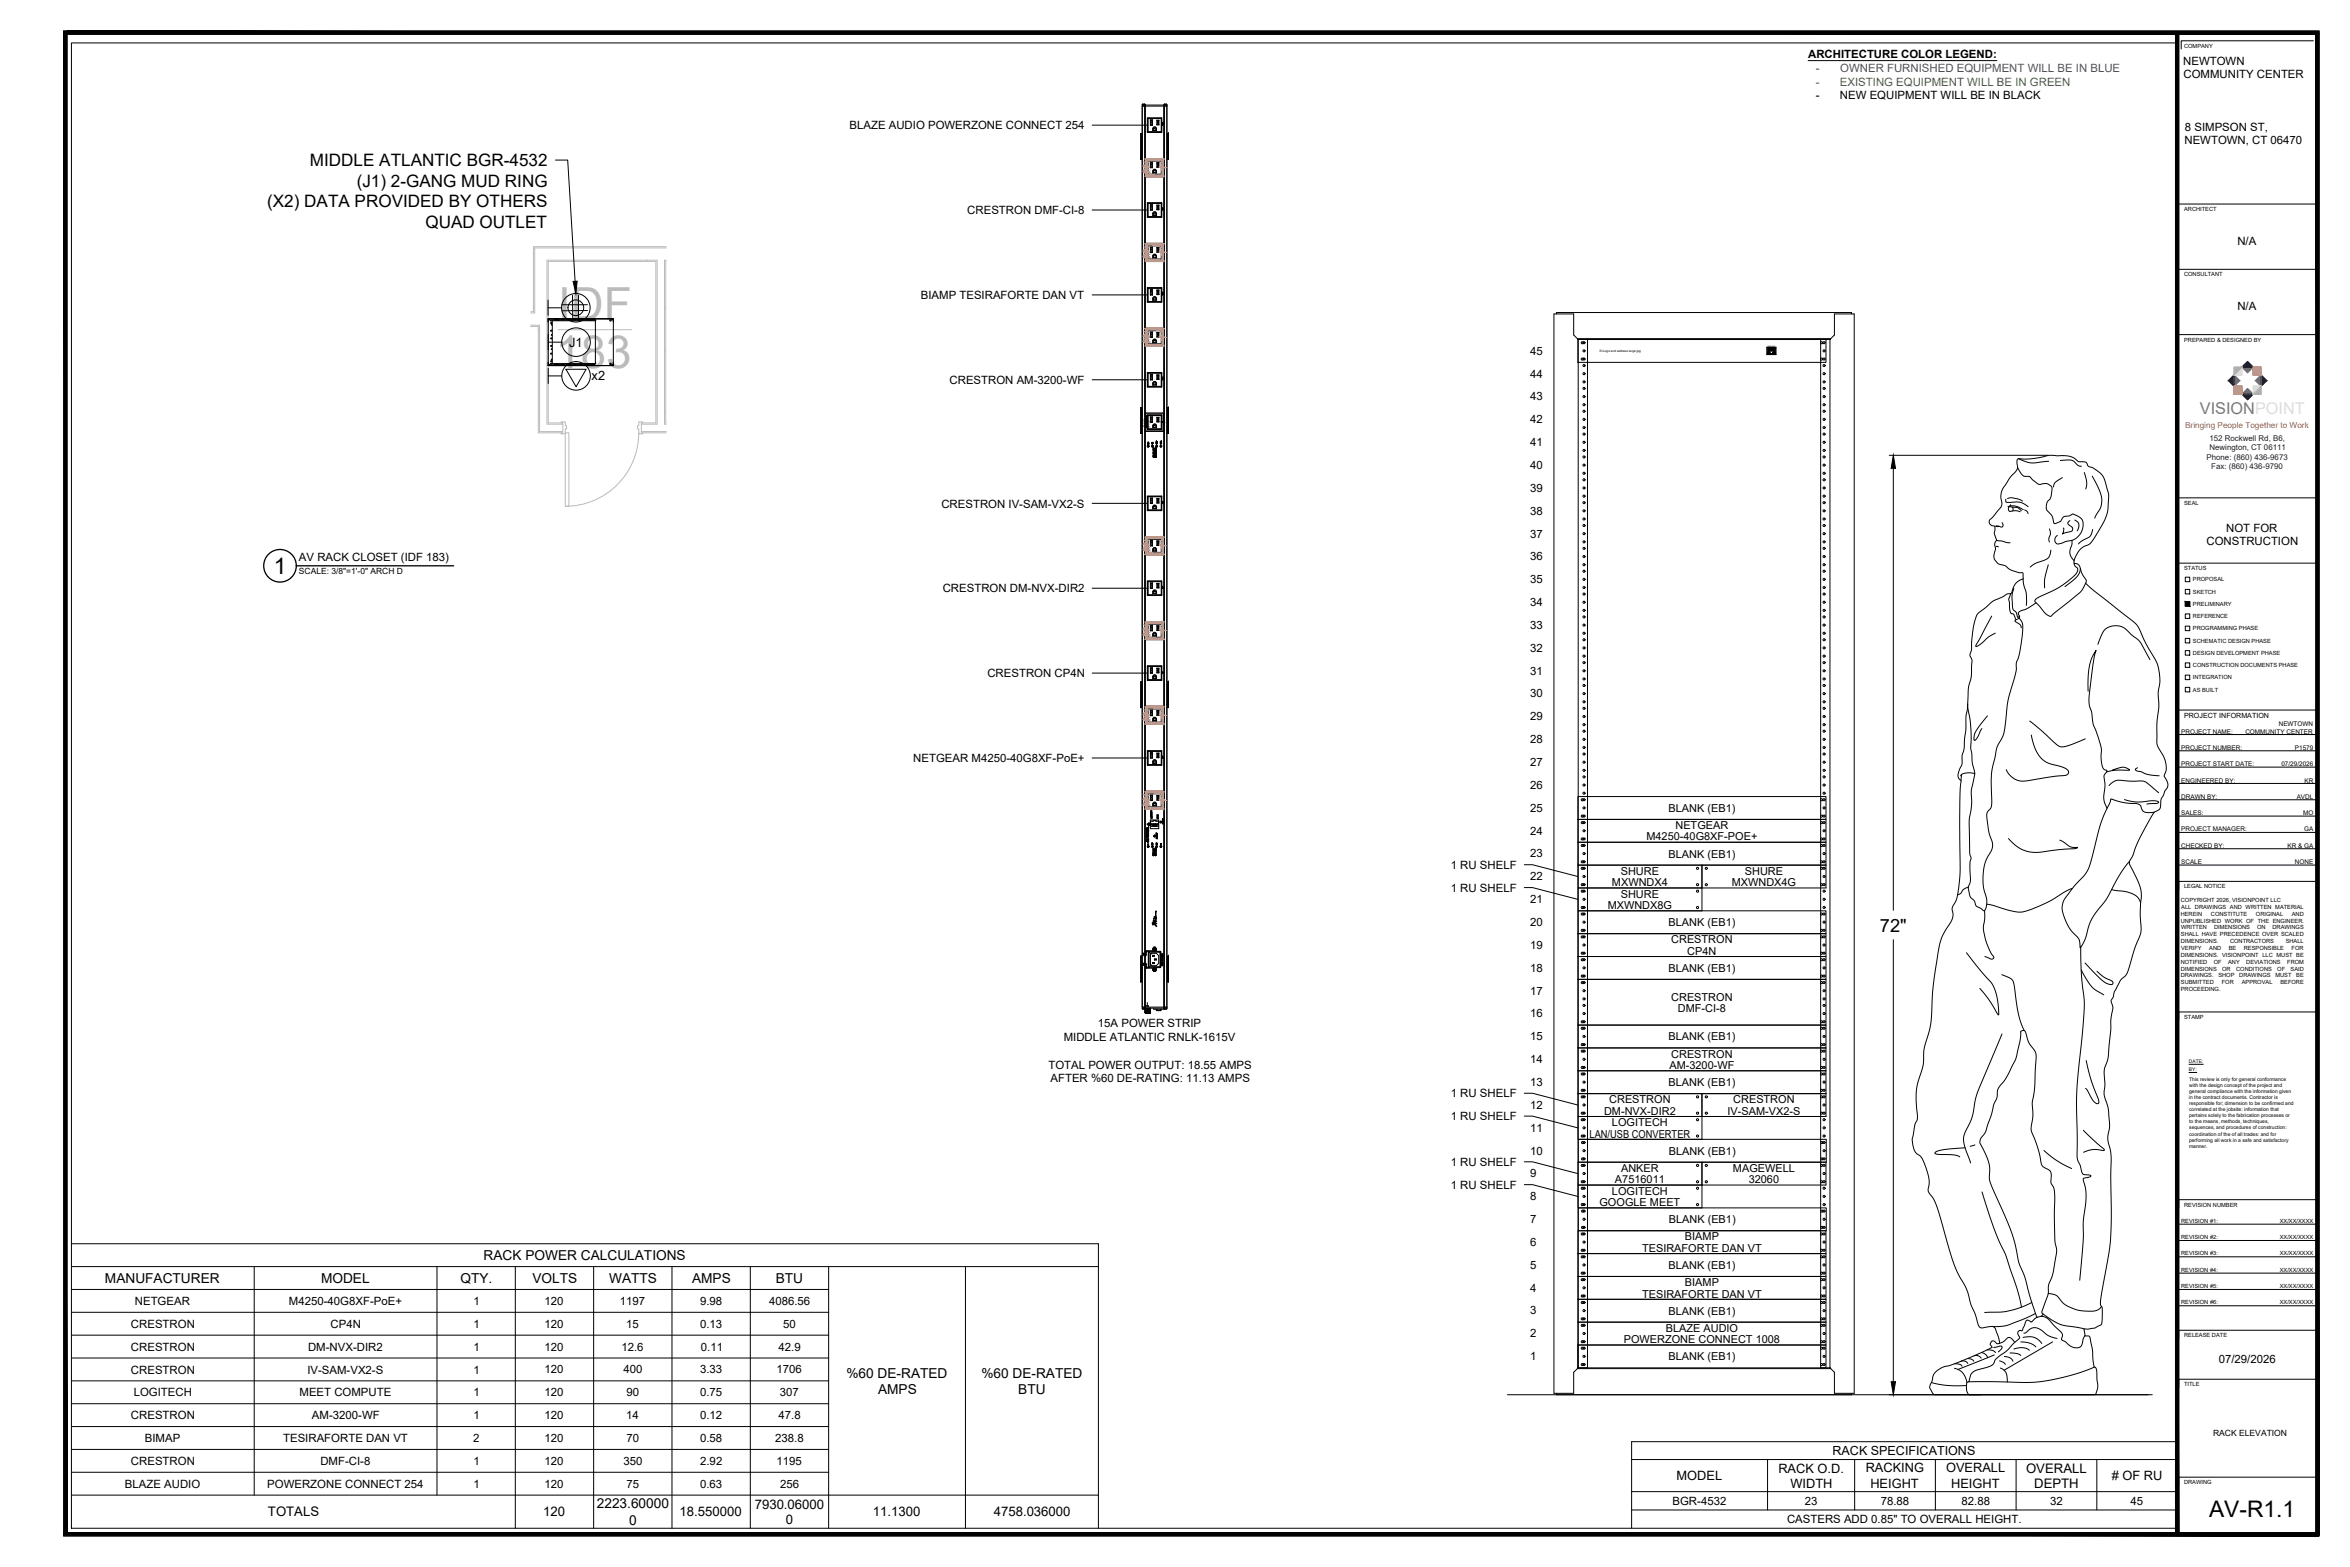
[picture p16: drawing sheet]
<svg xmlns="http://www.w3.org/2000/svg" width="914mm" height="610mm" viewBox="0 0 914 610" stroke-linecap="round" stroke-linejoin="round" font-family="sans-serif">
<defs><g id="words">
<g font-size="17.7" fill="#bababa">
<text x="217.2" y="124.5">IDF</text>
<text x="216.2" y="143.2">183</text>
</g>
<g font-size="8.9">
<text x="106.5" y="223.3">1</text>
<text x="859.6" y="590.3">AV-R1.1</text>
</g>
<text font-size="7.1" x="731.5" y="362.4">72&quot;</text>
<g font-size="6.7">
<text x="120.6" y="64.6">MIDDLE ATLANTIC BGR-4532</text>
<text x="138.8" y="72.6">(J1) 2-GANG MUD RING</text>
<text x="104" y="80.6">(X2) DATA PROVIDED BY OTHERS</text>
<text x="165.5" y="88.6">QUAD OUTLET</text>
</g>
<text font-size="6.3" fill="#6e6994" x="856" y="161.2">VISIONPOINT</text>
<g font-size="5.3">
<text x="188.2" y="490.2">RACK POWER CALCULATIONS</text>
<text x="40.9" y="499.1">MANUFACTURER</text>
<text x="124.9" y="499.1">MODEL</text>
<text x="179.2" y="499">QTY.</text>
<text x="207.1" y="499.1">VOLTS</text>
<text x="237" y="499.1">WATTS</text>
<text x="269.3" y="499.1">AMPS</text>
<text x="301.9" y="499.1">BTU</text>
<text x="329.4" y="535.9">%60 DE-RATED</text>
<text x="381.8" y="535.9">%60 DE-RATED</text>
<text x="341.7" y="542.3">AMPS</text>
<text x="396.2" y="542.3">BTU</text>
<text x="232.2" y="586.8">2223.60000</text>
<text x="244.8" y="593.2">0</text>
</g>
<g font-size="5.1">
<text x="788.4" y="572.9">OVERALL</text>
<text x="791.5" y="579">DEPTH</text>
<text x="293.7" y="586.8">7930.06000</text>
<text x="104.3" y="589.9">TOTALS</text>
<text x="211.3" y="589.9">120</text>
<text x="264.5" y="589.9">18.550000</text>
<text x="305.8" y="593">0</text>
<text x="339.6" y="589.9">11.1300</text>
<text x="386.7" y="589.9">4758.036000</text>
</g>
<g font-size="5">
<text x="221.4" y="134.9">J1</text>
<text x="230.2" y="148">x2</text>
<text x="652.4" y="575.8">MODEL</text>
<text x="692" y="572.9">RACK O.D.</text>
<text x="726" y="572.8">RACKING</text>
<text x="757.2" y="572.8">OVERALL</text>
<text x="821.8" y="575.8"># OF RU</text>
<text x="696.7" y="578.8">WIDTH</text>
<text x="727.8" y="578.8">HEIGHT</text>
<text x="759.2" y="578.8">HEIGHT</text>
</g>
<text font-size="4.9" x="713.1" y="566.1">RACK SPECIFICATIONS</text>
<g font-size="4.4">
<text x="703.6" y="22.6">ARCHITECTURE COLOR LEGEND:</text>
<text x="849.5" y="25.4">NEWTOWN</text>
<text x="849.6" y="30.5">COMMUNITY CENTER</text>
<text x="706.6" y="38.7">-</text>
<text x="715.9" y="38.7">NEW EQUIPMENT WILL BE IN BLACK</text>
<text x="330.6" y="50.3">BLAZE AUDIO POWERZONE CONNECT 254</text>
<text x="850.2" y="50.8">8 SIMPSON ST,</text>
<text x="850" y="56">NEWTOWN, CT 06470</text>
<text x="376.4" y="83.3">CRESTRON DMF-CI-8</text>
<text x="870.6" y="95.2">N/A</text>
<text x="358.3" y="116.4">BIAMP TESIRAFORTE DAN VT</text>
<text x="870.6" y="120.6">N/A</text>
<text x="595.4" y="138">45</text>
<text x="369.5" y="149.4">CRESTRON AM-3200-WF</text>
<text x="595.4" y="146.9">44</text>
<text x="595.4" y="155.8">43</text>
<text x="595.4" y="164.7">42</text>
<text x="595.4" y="173.5">41</text>
<text x="595.4" y="182.4">40</text>
<text x="595.4" y="191.3">39</text>
<text x="366.3" y="197.4">CRESTRON IV-SAM-VX2-S</text>
<text x="595.4" y="200.2">38</text>
<text x="595.4" y="209.1">37</text>
<text x="866.2" y="206.8">NOT FOR</text>
<text x="858.5" y="212.2">CONSTRUCTION</text>
<text x="116.3" y="218.4">AV RACK CLOSET (IDF 183)</text>
<text x="595.4" y="218">36</text>
<text x="595.4" y="226.9">35</text>
<text x="366.8" y="230.5">CRESTRON DM-NVX-DIR2</text>
<text x="595.4" y="235.8">34</text>
<text x="595.4" y="244.7">33</text>
<text x="595.4" y="253.6">32</text>
<text x="384.2" y="263.5">CRESTRON CP4N</text>
<text x="595.4" y="262.4">31</text>
<text x="595.4" y="271.3">30</text>
<text x="595.4" y="280.2">29</text>
<text x="595.4" y="289.1">28</text>
<text x="355.3" y="296.5">NETGEAR M4250-40G8XF-PoE+</text>
<text x="595.4" y="298">27</text>
<text x="595.4" y="306.9">26</text>
<text x="595.4" y="315.8">25</text>
<text x="595.4" y="324.7">24</text>
<text x="595.4" y="333.6">23</text>
<text x="564.5" y="338">1 RU SHELF</text>
<text x="564.5" y="346.9">1 RU SHELF</text>
<text x="595.4" y="342.5">22</text>
<text x="595.4" y="351.3">21</text>
<text x="595.4" y="360.2">20</text>
<text x="595.4" y="369.1">19</text>
<text x="595.4" y="378">18</text>
<text x="595.4" y="386.9">17</text>
<text x="595.4" y="395.8">16</text>
<text x="427.2" y="399.7">15A POWER STRIP</text>
<text x="413.9" y="405.1">MIDDLE ATLANTIC RNLK-1615V</text>
<text x="595.4" y="404.7">15</text>
<text x="595.4" y="413.6">14</text>
<text x="408" y="415.7">TOTAL POWER OUTPUT: 18.55 AMPS</text>
<text x="408.7" y="421">AFTER %60 DE-RATING: 11.13 AMPS</text>
<text x="595.4" y="422.5">13</text>
<text x="564.5" y="426.9">1 RU SHELF</text>
<text x="595.4" y="431.4">12</text>
<text x="564.5" y="435.8">1 RU SHELF</text>
<text x="595.4" y="440.2">11</text>
<text x="595.4" y="449.1">10</text>
<text x="564.5" y="453.6">1 RU SHELF</text>
<text x="595.4" y="458">9</text>
<text x="564.5" y="462.5">1 RU SHELF</text>
<text x="595.4" y="466.9">8</text>
<text x="595.4" y="475.8">7</text>
<text x="595.4" y="484.7">6</text>
<text x="595.4" y="493.6">5</text>
<text x="595.4" y="502.5">4</text>
<text x="52.5" y="507.7">NETGEAR</text>
<text x="112.4" y="507.7">M4250-40G8XF-PoE+</text>
<text x="184.2" y="507.7">1</text>
<text x="211.9" y="507.6">120</text>
<text x="241.2" y="507.6">1197</text>
<text x="272.4" y="507.6">9.98</text>
<text x="299.3" y="507.6">4086.56</text>
<text x="595.4" y="511.4">3</text>
<text x="51" y="516.6">CRESTRON</text>
<text x="128.6" y="516.6">CP4N</text>
<text x="184.2" y="516.6">1</text>
<text x="211.9" y="516.5">120</text>
<text x="243.6" y="516.5">15</text>
<text x="272.4" y="516.5">0.13</text>
<text x="304.7" y="516.5">50</text>
<text x="595.4" y="520.3">2</text>
<text x="51" y="525.4">CRESTRON</text>
<text x="119.9" y="525.5">DM-NVX-DIR2</text>
<text x="184.2" y="525.5">1</text>
<text x="211.9" y="525.4">120</text>
<text x="241.8" y="525.4">12.6</text>
<text x="272.7" y="525.4">0.11</text>
<text x="302.9" y="525.4">42.9</text>
<text x="595.4" y="529.1">1</text>
<text x="863.3" y="530.2">07/29/2026</text>
<text x="51" y="534.3">CRESTRON</text>
<text x="119.6" y="534.3">IV-SAM-VX2-S</text>
<text x="184.2" y="534.4">1</text>
<text x="211.9" y="534.3">120</text>
<text x="242.6" y="534.3">400</text>
<text x="272.4" y="534.3">3.33</text>
<text x="302.1" y="534.3">1706</text>
<text x="52" y="543.2">LOGITECH</text>
<text x="116.5" y="543.2">MEET COMPUTE</text>
<text x="184.2" y="543.2">1</text>
<text x="211.9" y="543.2">120</text>
<text x="243.8" y="543.2">90</text>
<text x="272.4" y="543.2">0.75</text>
<text x="303.5" y="543.2">307</text>
<text x="51" y="552.1">CRESTRON</text>
<text x="121.4" y="552.1">AM-3200-WF</text>
<text x="184.2" y="552.1">1</text>
<text x="211.9" y="552.1">120</text>
<text x="243.6" y="552.1">14</text>
<text x="272.4" y="552.1">0.12</text>
<text x="302.9" y="552.1">47.8</text>
<text x="56.4" y="561">BIMAP</text>
<text x="110.2" y="561">TESIRAFORTE DAN VT</text>
<text x="184.1" y="561">2</text>
<text x="211.9" y="561">120</text>
<text x="243.8" y="561">70</text>
<text x="272.4" y="561">0.58</text>
<text x="301.7" y="561">238.8</text>
<text x="51" y="569.9">CRESTRON</text>
<text x="124.7" y="569.9">DMF-CI-8</text>
<text x="184.2" y="569.9">1</text>
<text x="211.9" y="569.9">120</text>
<text x="242.5" y="569.9">350</text>
<text x="272.4" y="569.9">2.92</text>
<text x="302.1" y="569.9">1195</text>
<text x="48.6" y="578.8">BLAZE AUDIO</text>
<text x="104" y="578.8">POWERZONE CONNECT 254</text>
<text x="184.2" y="578.8">1</text>
<text x="211.9" y="578.8">120</text>
<text x="243.7" y="578.8">75</text>
<text x="272.4" y="578.8">0.63</text>
<text x="303.5" y="578.8">256</text>
<text x="650.8" y="585.4">BGR-4532</text>
<text x="702.3" y="585.4">23</text>
<text x="731.8" y="585.4">78.88</text>
<text x="763.2" y="585.4">82.88</text>
<text x="797.8" y="585.4">32</text>
<text x="829" y="585.4">45</text>
<text x="695.3" y="592.6">CASTERS ADD 0.85&quot; TO OVERALL HEIGHT.</text>
</g>
<g font-size="4.4" fill="#00f">
<text x="706.6" y="28">-</text>
<text x="716" y="28">OWNER FURNISHED EQUIPMENT WILL BE IN BLUE</text>
</g>
<g font-size="4.4" fill="#2eb800">
<text x="706.6" y="33.3">-</text>
<text x="715.9" y="33.3">EXISTING EQUIPMENT WILL BE IN GREEN</text>
</g>
<g font-size="4.3">
<text x="649.2" y="315.8">BLANK (EB1)</text>
<text x="651.9" y="322.5">NETGEAR</text>
<text x="640.6" y="327">M4250-40G8XF-POE+</text>
<text x="649.2" y="333.6">BLANK (EB1)</text>
<text x="630.7" y="340.3">SHURE</text>
<text x="678.9" y="340.3">SHURE</text>
<text x="627.2" y="344.7">MXWNDX4</text>
<text x="673.8" y="344.7">MXWNDX4G</text>
<text x="625.6" y="353.6">MXWNDX8G</text>
<text x="630.7" y="349.2">SHURE</text>
<text x="649.2" y="360.3">BLANK (EB1)</text>
<text x="650.3" y="367">CRESTRON</text>
<text x="656.5" y="371.4">CP4N</text>
<text x="649.2" y="378.1">BLANK (EB1)</text>
<text x="650.3" y="389.3">CRESTRON</text>
<text x="652.9" y="393.7">DMF-CI-8</text>
<text x="649.2" y="404.7">BLANK (EB1)</text>
<text x="650.3" y="411.4">CRESTRON</text>
<text x="649.6" y="415.9">AM-3200-WF</text>
<text x="649.2" y="422.5">BLANK (EB1)</text>
<text x="626.2" y="429.2">CRESTRON</text>
<text x="674.4" y="429.2">CRESTRON</text>
<text x="624.1" y="433.6">DM-NVX-DIR2</text>
<text x="672.2" y="433.6">IV-SAM-VX2-S</text>
<text x="618.5" y="442.5">LAN/USB CONVERTER</text>
<text x="627.2" y="438.1">LOGITECH</text>
<text x="649.3" y="449.2">BLANK (EB1)</text>
<text x="630.8" y="455.9">ANKER</text>
<text x="674.3" y="455.9">MAGEWELL</text>
<text x="628.4" y="460.3">A7516011</text>
<text x="680.4" y="460.3">32060</text>
<text x="627.2" y="464.8">LOGITECH</text>
<text x="622.4" y="469.2">GOOGLE MEET</text>
<text x="649.3" y="475.9">BLANK (EB1)</text>
<text x="655.6" y="482.5">BIAMP</text>
<text x="638.9" y="487">TESIRAFORTE DAN VT</text>
<text x="649.2" y="493.6">BLANK (EB1)</text>
<text x="655.6" y="500.3">BIAMP</text>
<text x="638.9" y="504.8">TESIRAFORTE DAN VT</text>
<text x="649.2" y="511.4">BLANK (EB1)</text>
<text x="648.2" y="518.1">BLAZE AUDIO</text>
<text x="631.8" y="522.5">POWERZONE CONNECT 1008</text>
<text x="649.2" y="529.2">BLANK (EB1)</text>
</g>
<g font-size="3.3">
<text x="116.3" y="223.3">SCALE: 3/8&quot;=1'-0&quot; ARCH D</text>
<text x="861.1" y="558.8">RACK ELEVATION</text>
</g>
<text font-size="3.2" fill="#f15c22" x="850.3" y="166.3">Bringing People Together to Work</text>
<g font-size="3.1" fill="#10054c">
<text x="859.7" y="171.4">152 Rockwell Rd, B6,</text>
<text x="858.6" y="178.9">Phone: (860) 436-9673</text>
<text x="859.7" y="175.1">Newington, CT 06111</text>
<text x="860.4" y="182.6">Fax: (860) 436-9790</text>
</g>
<text font-size="2.8" x="849.8" y="279.3">PROJECT INFORMATION</text>
<g font-size="2.5">
<text x="848.7" y="285.4">PROJECT NAME:</text>
<text x="873.7" y="285.5">COMMUNITY CENTER</text>
<text x="886.7" y="282.5">NEWTOWN</text>
<text x="848.7" y="291.7">PROJECT NUMBER:</text>
<text x="893" y="291.7">P1579</text>
<text x="848.7" y="298.1">PROJECT START DATE:</text>
<text x="887.7" y="298.1">07/29/2026</text>
<text x="848.7" y="304.4">ENGINEERED BY:</text>
<text x="896.7" y="304.4">KR</text>
<text x="848.7" y="310.8">DRAWN BY:</text>
<text x="893.7" y="310.8">AVDL</text>
<text x="848.7" y="317.1">SALES:</text>
<text x="896.2" y="317.1">MO</text>
<text x="848.7" y="323.5">PROJECT MANAGER:</text>
<text x="896.6" y="323.5">GA</text>
<text x="848.7" y="329.8">CHECKED BY:</text>
<text x="890.1" y="329.8">KR &amp; GA</text>
<text x="848.7" y="336.2">SCALE</text>
<text x="893" y="336.2">NONE</text>
</g>
<g font-size="2.2">
<text x="849.8" y="18.6">COMPANY</text>
<text x="849.8" y="82.1">ARCHITECT</text>
<text x="849.8" y="107.5">CONSULTANT</text>
<text x="849.8" y="132.9">PREPARED &amp; DESIGNED BY</text>
<text x="849.8" y="196.4">SEAL</text>
<text x="849.8" y="221.8">STATUS</text>
<text x="853.3" y="226.2">PROPOSAL</text>
<text x="853.3" y="231">SKETCH</text>
<text x="853.3" y="235.7">PRELIMINARY</text>
<text x="853.3" y="245.3">PROGRAMMING PHASE</text>
<text x="853.3" y="240.5">REFERENCE</text>
<text x="853.3" y="250">SCHEMATIC DESIGN PHASE</text>
<text x="853.3" y="254.8">DESIGN DEVELOPMENT PHASE</text>
<text x="853.3" y="259.5">CONSTRUCTION DOCUMENTS PHASE</text>
<text x="853.3" y="269.1">AS BUILT</text>
<text x="853.3" y="264.3">INTEGRATION</text>
<text x="849.8" y="345.6">LEGAL NOTICE</text>
<text x="848.6" y="350.9">COPYRIGHT 2026, VISIONPOINT LLC</text>
<text x="848.7" y="353.5">ALL DRAWINGS AND WRITTEN MATERIAL</text>
<text x="848.5" y="356.2">HEREIN</text>
<text x="848.5" y="358.9">UNPUBLISHED WORK OF THE ENGINEER.</text>
<text x="860.3" y="356.2">CONSTITUTE</text>
<text x="877.8" y="356.2">ORIGINAL</text>
<text x="891.8" y="356.2">AND</text>
<text x="848.6" y="364.2">SHALL HAVE PRECEDENCE OVER SCALED</text>
<text x="848.7" y="361.5">WRITTEN</text>
<text x="861.5" y="361.5">DIMENSIONS</text>
<text x="878.2" y="361.5">ON</text>
<text x="884.3" y="361.5">DRAWINGS</text>
<text x="848.6" y="366.9">DIMENSIONS.</text>
<text x="848.7" y="369.6">VERIFY</text>
<text x="859.6" y="369.6">AND</text>
<text x="867.2" y="369.6">BE</text>
<text x="867.7" y="366.9">CONTRACTORS</text>
<text x="873.1" y="369.6">RESPONSIBLE</text>
<text x="889.4" y="366.9">SHALL</text>
<text x="891.7" y="369.6">FOR</text>
<text x="848.6" y="372.2">DIMENSIONS. VISIONPOINT LLC MUST BE</text>
<text x="848.6" y="374.9">NOTIFIED</text>
<text x="848.6" y="377.6">DIMENSIONS</text>
<text x="861.4" y="374.9">OF</text>
<text x="864.7" y="377.6">OR</text>
<text x="867" y="374.9">ANY</text>
<text x="870.1" y="377.6">CONDITIONS</text>
<text x="874" y="374.9">DEVIATIONS</text>
<text x="886.1" y="377.6">OF</text>
<text x="890" y="374.9">FROM</text>
<text x="891.3" y="377.6">SAID</text>
<text x="848.6" y="380.3">DRAWINGS.</text>
<text x="848.6" y="382.9">SUBMITTED</text>
<text x="863.2" y="380.3">SHOP</text>
<text x="864.5" y="382.9">FOR</text>
<text x="871.3" y="380.3">DRAWINGS</text>
<text x="872.3" y="382.9">APPROVAL</text>
<text x="885.4" y="380.3">MUST</text>
<text x="887.3" y="382.9">BEFORE</text>
<text x="893.5" y="380.3">BE</text>
<text x="848.6" y="385.6">PROCEEDING.</text>
<text x="849.8" y="396.4">STAMP</text>
<text x="849.8" y="469.4">REVISION NUMBER</text>
<text x="848.7" y="475.7">REVISION #1:</text>
<text x="887.1" y="475.7">XX/XX/XXXX</text>
<text x="848.7" y="482">REVISION #2:</text>
<text x="887.1" y="482">XX/XX/XXXX</text>
<text x="848.7" y="488.4">REVISION #3:</text>
<text x="887.1" y="488.4">XX/XX/XXXX</text>
<text x="848.7" y="494.7">REVISION #4:</text>
<text x="887.1" y="494.7">XX/XX/XXXX</text>
<text x="848.7" y="501.1">REVISION #5:</text>
<text x="887.1" y="501.1">XX/XX/XXXX</text>
<text x="848.7" y="507.4">REVISION #6:</text>
<text x="887.1" y="507.4">XX/XX/XXXX</text>
<text x="849.8" y="520.2">RELEASE DATE</text>
<text x="849.8" y="539.3">TITLE</text>
<text x="849.8" y="577.4">DRAWING</text>
</g>
<g font-size="2">
<text x="851.8" y="420.5">This review is only for general conformance</text>
<text x="851.8" y="425.2">general compliance with the information given</text>
<text x="851.9" y="422.9">with the design concept of the project and</text>
<text x="851.7" y="427.6">in the contract documents. Contractor is</text>
<text x="851.8" y="430">responsible for; dimension to be confirmed and</text>
<text x="851.8" y="434.7">pertains solely to the fabrication processes or</text>
<text x="851.8" y="432.3">correlated at the jobsite: information that</text>
<text x="851.9" y="437">to the means, methods, techniques,</text>
<text x="851.8" y="441.8">coordination of the of all trades: and for</text>
<text x="851.8" y="439.4">sequences, and procedures of construction:</text>
<text x="851.8" y="444.1">performing all work in a safe and satisfactory</text>
<text x="851.8" y="446.5">manner.</text>
</g>
<g font-size="1.9">
<text x="851.7" y="413.7">DATE:</text>
<text x="851.7" y="416.8">BY:</text>
</g>
<text font-size="1.2" x="622.3" y="137.1">S:\Logo and address large.jpg</text>
<text font-size=".7" x="687.7" y="134.9">SERVICE</text>
</g></defs>
<!-- layer: VP-(Model) Rack Elevation -->
<g fill="none" stroke="#000" stroke-width=".39">
<path d="M425 48.7h21.4M425 81.7h21.4M425 114.7h21.4M425 147.7h21.4M735.1 177.1h61.7M785.4 178.5l3.4 1.3 1.6 .3 6.7-.6M801.7 179.1l4.3-.1 .9 .5 1.9 1.7 1.1 .2M425 195.8h21.4M736.7 182.2v171.9M780.5 194.2l-.1 .8 .3 .4 4.9-.1 1.6 .5 2 1.3M781.1 194l1.9-.3 2.6 .5 1.4 .7M781.3 197l3.6 .4 1.6 1.3"/>
<path d="M782 196.8l-.5 1.1 .4 1 2.3-.2 1.9 .4M782.3 196.3l-.3 .5 2.4 .1 2.9 1.4M783.1 197.3l.2 .7-.2 .8M785.1 181.8l1.3 2.5 .9 .8 2.6 .4 1 1.2 2.4 1.7 3.2-.2 1.8 1.2 .1 1.1-.4 2.9-1.5 2-.3 2.2 .2 .8 2.1 2.4 .8 2.8 2.4-.7 1.3-1.9 2.2-.3 1.3-.7 2.6 1.1 1.1 1.1 .4 2.2-.4 1.9-1.1 1.9-1.7 1.5-6.9 1.9-.7-.5-.3-1.2 .3-.9 .7-.7M787.8 198.4l1 .6 .3 .8M802.5 185.8l-2.9 1.9-.6 1.7M811 183.8l1 3.8-.4 2.6M814.1 185.2l2.8 5.5 .9 3.6-.5 3.3-2.2 4M776.8 212.6l.8 .2M776.9 210.1l5.2 1M779 203.3l.4 .9-.1 .6-.6 .2-1.2-.4-1 .1 1 .2M797 219.7l-1.3 5.2-.1 3.8"/>
<path d="M797.4 205.8l.5 1.6-.7 2.1 .2 1.4M798 214l-.4 2-.8 1.2-4.8 2-2.1 1.4M805.4 202.5l-.8 1.1 1.8 1.6-.1 1.3-3.8 1.2 .5-1.6-.1-.7M806.2 210.2v1.6l-.6 1.7-.2 1.5 .4 1.4 1.2 1.7M807 219l.3 1 .9 .8 .3 .7-.5 1.4-.9 1.1-5.8 4.5-8.6 4.2-.8 .6-.1 .7 4.2 4.8 2 1 11.4-9.4 2.2-3.6M807.3 202.3l.9 .6 .7 .9-.1 1.4-.6 1.3M814.3 206l-1.1 2.7-3.1 1.7-1.3 1.2M425 228.8h21.4M775 239.7l-6.2 11.8 1.4-.6 3.7-3.2 2.5-1.4M782.4 230.9l-.8 2.2 .5 4.6 .5 1 .9 .3 .9 2.2M783.6 228.9l-.7 3 .2 4.6 .4 .8 1 .8 .6 2 .7-.4M787.2 225.2l.2 2.2 1.1 3.8-.1 4.3"/>
<path d="M792.2 234.5l-3.4 2.2-2.3 .8-1.1 .8 .4 2-1.8 1.3 2.2 1.5 .3 1.1M809.5 221.2l-.4 1.8-1 1.4-4.6 3.8M785.6 240.5l1.1 1.5 .4 1.7-1 8.9-.6 3-.9 2.2v2.7l-.4 1.7-2.8 10-1.6 12.7-.6 1.8-2.3 4.3-1.9 9.5-.1 12.8-.3 1-1.3 1.7-.3 1.6 .8 5.9 1.4 4 .1 1.8-.5 1.7-2 3.6-1 3.8-.1 6.4 1.4 5.7-.3 2.5-.7 1.3-3.2-1.9-.7-2-1.6-1.6-.7-3.2 .8-3.2-.2-6.5 .5-1.9-.6-2.2-.2-12.6 .9-6v-6l1.3-6.3-1-4.5-.6-5.3v-8.1l-1.2-9.2M816.3 250.7l1.7-4.4 1.3-1.7 1.2-.7 1.9-.4 3 .2 1.5 .9 5.5 4.7 4.1 7.3M425 261.9h21.4M773.3 278.5l-4.5 6.1-.7 2 .2 1.5 1.1-1.1 1.8-3.6M812.5 268.9v-5.1l.5-4.6 1-3.3 1.6-2.8-1.4 6.5-1.3 10.6-.1 3 .3 1.8 .8 2 .6 5 1.7 4.1 1.4 4.6-.1 4.3 .5 2.9 .7 1.4 1.1 .5-1.1 2.2 .4 3.6-.5 4.9 .2 1.6 1.1 2.3M425 294.9h21.4M789.8 280.5l4.4 3.6 5.5 5.1 1.8 1.2 1.2 .2 1.5-.4 7.2-2.8M790.4 285.9l1.5 5.3 1.3 2.5 1.1 1.3 2.8 1.9 5 1.4 1.7 .7 1 .9 .1 .6-.2 .6-1.1 .6-4.6 .4-12.2 1.8-1.6-.3-2.1-1-1.4-1.5-1.1-1.7M822 299.6l3.9-1.1 1.4 .2 1.4 .8-5.7 .1-3.3 .8M831.7 298.7l-.8 .6 .7 .6 1.7 .4 2.6 1 4.2 .5"/>
<path d="M763.2 301.3v.6M768.4 301l-2.4-.4-2.4 .5-.6 .5 .2 .3-.2 1.8M820.6 305.6l1.6-1.4 1.8-.7 5.4 .4 4.4-.1 1.6 .7 4.5 3.9M826.6 311.1l4.5 .9 6.8-.5 1.5 .2 .5 .3-1 .6-3.6 .2M838.3 316l-2.3 .1-1.5-.2-.8-.6-.8-2-1.3-.6-4.5-.3-5.8-1.5-.4 1.5-3.4 7.6-3.9 15-1.2 3.4-1.2 1.9-4.2 4.5-3.4 4.6-1.1 2.5v2.4l1 3.3 2.1 4.1 3.3 3.6 .5 3.4 1.9-3.2 1.6-5.7 1-2.2 1.6-2.6 4.1-5.2 5.2-9.5 3.9-5.3M593.1 336.4h3.2l17.7 4.6M781.5 326.2l3.9 3.5 1.8 1 2.6 .7 4.2 .1 6.5-.9 6.8-.4 1.1-.4-3-.5-3.9-2.5M593.1 345.3h3.2l17.7 4.6M765.9 345l-1.8 .9-1.2 1.6-1.2 .6M772.2 354.2l.1 3.1-.6 3.2 .2 2.2 1.2 4.5 2.7 5.4-1 .5-2.5-1M806.3 345.6l-3.1 1.5-7.1 4.2-5.4 2.4-3.7 1.1-4.1-.4-9.9-2.7M821.6 346.1l5.4 .7 2.9 1 1.9 1.3 1.1 2.1"/>
<path d="M736.7 365.6v171.9M765.2 370.6l10.4 12.9 1.5 4.9 .6 6.4-4.3-6.5-3-3.8M778.9 379.2l3.2 1.3 1.3 1.4 2 12.6 .8 3.1 1.5 3.3M809.6 368.5l.3 10.5 1.1 12.4-.7 10.8-2.2 22.1 .1 25.6 .2 1.2 1 2.2 .9 3.3 .6 .3 2.3 .3 .4 .3-.9 .5-1.8 .3-.3 .4 .9 3.6 .2 3.9-1.1 8.9v8.1l-1.4 14.9M809.8 377.3l2 3.6 2 2.9 1.5 1.3 3.3 1.9M811.3 374.6l7 7.1 2.3 1.2 1.4-.1 .2-.5-.4-.6-3.3-1.7-2.5-2.2M779 402.2l-9.4 22.4-1 3.2-1.3 6.9-3.1 6.9-.2 1.9 .3 1.7 2.5 7.2M811.8 412.6l2.1 8.2 2.7 7.1-.1 1.4h-.8l-1.1-1-2.4-4.1-.7-.8M593.1 425.3h3.2l17.7 4.6M593.1 434.2h3.2l17.7 4.6M810.6 439.7l8.2 7.6-.5 .3-4-.4-3.6 1.1M593.1 452h3.2l17.7 4.6"/>
<path d="M764.6 446.5l-8.5 .8-2.3 .5-.9 .7 .8 .5 6.9 .3 2 .7M768.5 445.4l-1.9 .5M795.3 447.6l4.7 3.7 6.1 3.3M593.1 460.9h3.2l17.7 4.6M771.2 463.7l4.9 14.9 4.8 11.1 3.9 11.6 1.8 7.2M787.5 518.6l.7-.1 2.4-1.8 1.7-.1 1.7 .7 3.2 2.4 3.2 1M790.6 506.7l-4.3 1.9-5.2 1.5-2.5 .3-6.3 .2M792 511l-4.2 2-6.5 2.5-2.5 .5-3.3 .1M792.6 512.5l-2.8-8.3-1.9-7.2-2.4-5.8-1.4-7.2-1.3-4.3-8.4-19.7-.4-1.9 .2-4-.6-2.7-3.3-6.8 .4-1.8 2-2.8 2.4-7.1 .6-3.1 1.3-2.7 .5-3.5 2.9-4 3.9-7.5 1.7-7.1 .3-3.7 .9-.4 .9 .4 1.2 4.1 2.3 3.2 .6 1.5-.5 12.5-1 6.4 .3 5.3-.7 5.1 3 8.4 1.1 5.4 .7 .8 2.3 1.3 .7 1-.1 3.8 1.1 1.8 .4 2.3v16.9l.2 2.4 .5 2.6v1.6l-1.3 7.5-1.8 5-.2 3.5-2.4 6.6 .5 .8-.2 .5-.7 .5-1.8 .5-1.9 1.7-1.3-.7-.6 .1-1.6 3.9h-1.1l-.7 .7 .1 .7 .7 1.3-.1 .3-2.2 1.9-2.5 2.8-4.4 3.4-1.2 2.1-1.6 .9-5 1.4-1.6 1.1-.5 .6-.6 2.6-.9 .5v3.1l.4 1 .6 .6h48.8a6.5 6.5 0 0 0 .8-6.2v-2.1a2.24 2.24 0 0 0-.8-2.4l-.5-1.1-.4-5.4-.8-4.1a1.22 1.22 0 0 0-.3-1.3 1.22 1.22 0 0 0-1.3-.3 .55 .55 0 0 1-.6-.2 .55 .55 0 0 1 0-.7l-.3-1.4a.43 .43 0 0 1 .2-.5 .43 .43 0 0 1 .6 .1l3.3-.3 1.1-.7a2.03 2.03 0 0 0 1.9-2.6v-4.4l-.7-1.4v-1.4l3.4-19.1 .6-5.5 .2-7.2v-21.9a25.3 25.3 0 0 0-1.3-9.2l.1-1.8a28.8 28.8 0 0 0 .1-10l-.3-1.2a11 11 0 0 1-1.2-6.7l.1-1.8-.2-3.4a10.8 10.8 0 0 1 1.3-6.2l1.6-17.9a5.8 5.8 0 0 0-.3-5l.1-.2a4.9 4.9 0 0 0 1.2-3.2l.9-1.6a10.1 10.1 0 0 1 3.8-5.1l4-12.2a13 13 0 0 0 1.4-9.9l.4-8.3-.1-2.4-1.5-4.3-2.5-4.9a2.64 2.64 0 0 1 .5-3.7l2.9-7.2 5.2-9.5a3.7 3.7 0 0 1 2.4-1.8 6.8 6.8 0 0 0 .8-4l2-3.9a3.8 3.8 0 0 0-.8-5.1l.2-.8a9.2 9.2 0 0 0-1.9-9.4 11.2 11.2 0 0 1-1.1-7.1v-3.6l.7-5.8-.1-3.2a17.6 17.6 0 0 1 .5-6.8v-1a17.6 17.6 0 0 0-4-11.3l-2.9-5.7a12.1 12.1 0 0 0-5.9-7.4l-15.3-12.2-.7-.8 .2-1-.2-.6a12.8 12.8 0 0 1-2.6-5.4l-1-.6a.83 .83 0 0 1-1-.3 .83 .83 0 0 1 .1-1.1l1.9-3.7a8.8 8.8 0 0 1 4.1-2.6l2.1-2.8 3.9-6.9 1-2.7 .3-4.3a12 12 0 0 0-1-6.6 9.7 9.7 0 0 0-5.2-6.4 2.23 2.23 0 0 1-2.4-2l-1.6-.3a2.76 2.76 0 0 1-2.9-1.2 15.9 15.9 0 0 0-7.5-1.2h-2.7l-5.3 1.1-4.8 .3a1.58 1.58 0 0 0-2.1 .3l-.1 1.3a4.5 4.5 0 0 1-2.2 5l-3.5 5.4-.5 2.1v1.4a3.9 3.9 0 0 1-1.4 4.8l-1.9 2.4a1.66 1.66 0 0 0-1.3 1.5 1.66 1.66 0 0 0 1.1 1.7 1.14 1.14 0 0 1 1.2 .5 1.14 1.14 0 0 1-.1 1.3 5.4 5.4 0 0 0 .7 3.7v.1a3.1 3.1 0 0 0-.4 3.4l-.3 1.1a4 4 0 0 0 3.9 5.4l.5 .4a12.1 12.1 0 0 0 6.5 2.6l.1 1.6a.75 .75 0 0 1-.1 .8 .75 .75 0 0 1-.8 .2 8 8 0 0 0-3.7 5.2l-1.7 .3-1.7 1.1-3.5 1.5-3.3 2.9a6.5 6.5 0 0 0-3.5 3.4l-1.1 4.2-.7 6.2a8.8 8.8 0 0 1-.6 4.5l.1 .3a5.1 5.1 0 0 1 .5 4.4 20.6 20.6 0 0 1-1.2 8.2l-.4 8-.5 3.1-.1 4.8-.5 3.9a15.6 15.6 0 0 1-1 6.6l.1 2.9-1.1 2.3a3.3 3.3 0 0 0 .7 4.5l-.5 8.3 .1 25.7-.4 5.8a16.1 16.1 0 0 1-2 8.2 3.6 3.6 0 0 0-.4 3.8l-.5 2.4-2.1 3.3a31.6 31.6 0 0 0-3.9 13.7l-1.4 10.6-.6 11.8-1 4.7a26.1 26.1 0 0 0-2 11.6l-1 3.7a32.6 32.6 0 0 0-1.3 16.4l-.1 1.6-.9 1.9-.7 4.2a7.7 7.7 0 0 0 1.9 7.5l1.2 1 1.4 2.8 1.4 4.5 .4 3.1a4 4 0 0 0 .2 4l1.5 2 .9 2.1 6.5 21.8 1.7 4.2 2.3 4.2a25.6 25.6 0 0 1 3.2 8.9l1.6 3.7a11.5 11.5 0 0 0 1.8 5l.9 .2 3.3-.6a1.96 1.96 0 0 1 2.2 2.2l1.1 3.4a.81 .81 0 0 1-.4 1.2 .81 .81 0 0 1-1-.6 1.14 1.14 0 0 0-1.8 0 1.14 1.14 0 0 0 .3 1.7l.1 .3-6 2.8-8.8 3.6-4.3 1.3-2.3 1.3a5.1 5.1 0 0 0-2 4.2l-.6 1.1a2 2 0 0 0 .5 2.7 1.71 1.71 0 0 0 1.9 1.4h17.3M794.1 512.1l1.7 .3 1.3 .8 5.1 5.4 .3 1.1-.3 1.5 4.1 2.8 2 .3 1.4-.5 1.6-4.2M795 511.2l3.4 2.4 3.4 1.7 9.3 1.7M797 503.2l3 .7 3.5 3.6 5 2.2 6.1 .4 1.9-.6 1.2-1.3"/>
<path d="M751.5 537.8l6.7 1.2h7M760.5 532.3l1.8 .7 1.4 1.1 1 1.5 .6 2.2M760.6 530.5l2 .3 .8 .7M763 529.6l1.5-.1 1.2 .9M765.7 528.5l1.6 .4 .7 .6M768.1 527.5l1.4-.1 1.4 1M771 526.2l1.8 .8 .6 1.2M773.2 525.1l2.1 .3 1.2 .8M775.8 524.2l2.4-.6 .7 .2v.8l-1.3 1.3M776 527.1l-14.1 5.6M778 529.4l1.4 .5 .9 .9M778.4 532.2l1.1 .6 1.1 1.2 .5 3.6"/>
<path d="M779.9 527.7l2.2 .5 1.1 1.3M782.1 526.3l2.6 .2 1.6 .8M783.6 524.8l3.4-.5 1.5 .3 1.1 .7M783.9 522.2l-1.3-1.5-1-.4-2.1 1.7-1.6 .6M786.3 522.1l3.5 .4 2.4 1.5M787.2 520.3l2-.3 2.2 .3 1.6 .8 1.5 1.5M798.7 522l-18.9 11.1M815 531.8l-5.4 2.1-4.7 1.4-6.5 1.5-4.8 .7-4.5 .3-23.1-.3M586.5 542.6h251"/>
</g>
<path d="M736.7 177.1l.9 5.1h-1.7zM735.9 537.5h1.7l-.9 5.1z" fill="#000" stroke="#000" stroke-width=".39"/>
<!-- layer: 0 -->
<g fill="none" stroke="#000" stroke-width=".39">
<path d="M24.8 12.1h1.3v584.8h-1.3zM26.1 12.1h876.3v1.2h-876.3zM846.5 13.1h1.3v583.1h-1.3zM900.2 15.9h-51.5v3.2M901.1 13.3h1.3v583.6h-1.3zM443.9 51.9h.5M443.9 51.9v10M443.9 51.9l.3 .6M444 51.9h.1M444 51.9l.2 .6M444.1 51.9v.1M444.2 52.5v8.8"/>
<path d="M444.2 52.5h.1M444.3 59.4h.1M444.3 58.7h.1M444.3 58h.1M444.3 57.3h.1M444.3 56.6h.1M444.3 55.8h.1M444.3 55.1h.1M444.3 54.4h.1M444.3 53.7h.1M444.3 53h.1M444.5 40.9v330.5"/>
<path d="M444.5 41.3h.9M446.4 45.9h5.7v5.6h-5.7zM448.9 49.7l.4 .3 .4-.3M453.2 41.3h.7M454 41.3v350.5M454 40.9v.4M454 59.4h.3M454 58.7h.3M454 58h.3M454 57.3h.3M454 56.6h.3M454 55.8h.3"/>
<path d="M454 55.1h.3M454 54.4h.3M454 53.7h.3M454 53h.3M454 51.9h.7M454.3 52.5v8.8M454.3 52.5h.1M454.4 52.5v8.8M454.5 51.9v.1M454.6 51.9l-.3 .6M454.6 51.9l-.2 .6M454.6 51.9v10"/>
<path d="M454.7 51.9h.1M216.1 62.3h4.8l2.9 47.1M443.9 61.9h.5M443.9 61.9h.1M444.1 61.8v.1M444.2 61.3l-.3 .6M444.2 61.3h.1M444.2 61.3l-.2 .6M444.3 60.8h.1M444.3 60.1h.1M446.4 62.4h5.7v5.6h-5.7zM446.4 78.9h5.7v5.6h-5.7z"/>
<path d="M448.9 66.3l.4 .2 .4-.2M454 61.9h.7M454 60.8h.3M454 60.1h.3M454.3 61.3l.2 .6M454.3 61.3h.1M454.4 61.3l.2 .6M454.5 61.8v.1M454.7 61.9h.1M901.1 79.4h-54.1v3.2M446.4 95.4h5.7v5.6h-5.7zM448.9 82.8l.4 .2 .4-.2"/>
<path d="M448.9 99.3h.1M448.9 99.2l.4 .3 .3-.3M449.6 99.3h.1M446.4 111.9h5.7v5.7h-5.7zM448.9 115.8l.4 .2 .4-.2M901.1 104.8h-54v3.2M213.3 124.1v1.1M213.3 124v.1M213.4 124h25.2M213.4 124.1h.1M214 124l-.7 .1v18.1M214.3 134.6h.4"/>
<path d="M214.4 131.5h.2v.3zM231.7 124.8v16.6M231.7 124.8h.1M231.7 124.8h-16.8v16.7h16.8M231.8 124.8h.1M231.8 124.8h-.1M238 124l.7 .1v18.1M238.6 124.1h.1M238.6 124l.1 .1M238.6 124v.1M238.7 124.1v1.1M446.4 128.4h5.7v5.7h-5.7z"/>
<path d="M448.9 132.3l.4 .2 .4-.2M605.7 122.1v-.5h114.8v.5M613.8 131.7h98.6M614.1 132.1h3.6v400h-3.7M687.5 135.1h3.5v2.8h-3.5zM687.5 137.8h3.5M687.5 135.2h3.5M687.6 135.2v2.7M688 137.5h2.5M688 136.1l.2 .5M688 136.7h.1M688 136.6h2.5"/>
<path d="M688 136.1h.1M688.1 135.6v1.5M688.1 136.9l.3 .2M688.1 137.1h.5M688.1 135.7h2.4M688.1 135.1v.1M688.3 136.5h2M688.4 135.6v.1M688.5 135.7v.6l.1-.6M688.6 137.1l-.8 .1v.3l1 .1M688.6 137.1v.5M688.6 137.5h.2"/>
<path d="M688.6 137.4h.3M688.7 135.7v.6l.1-.6M688.9 137.4l-.1 .1M688.9 137.4l-.1 .3v-.2M688.9 135.7v.6l.1-.6M689.1 135.7v.6l.1-.6M689.3 135.7v.6l.1-.6M689.5 135.7v.6M689.5 136.3h.1M689.7 137.4v.3M689.7 137.6v.1M689.7 137.4l.2 .1"/>
<path d="M689.7 137.4h.2M689.8 135.7v.6M689.8 136.3h.1M689.9 137.2h.8v.3l-.9 .2M689.9 137.1v.5M689.9 137.1h.1M689.9 137.1h.6M689.9 135.7v.6l.1-.6M689.9 137.1v.1M690.2 135.6v.1M690.3 136.1v.5M690.4 135.1v.1"/>
<path d="M690.5 136.1v-.5v1.6M690.5 136.9l-.4 .2M690.5 135.6v1.5M690.5 136.7v.4M690.5 137.1h.1M690.5 135.6h-2.5l.1 1.5M690.5 136.1l-.2 .5M690.9 135.2v2.7M712 132.1h-3.6v400h3.8l1.6 1.7v8.2h7.7v-419.9h-7.7v8.2l-1.8 1.7v400.1M901.1 130.2h-54.1v3.2M213.3 142.1v.1M213.3 141.1v1.1"/>
<path d="M213.3 142.1l.7 .1M213.4 142.2h25.2M213.4 142.1v.1M231.7 141.4h.1M231.8 141.4h-.1M231.8 141.4h.1M238.6 142.1v.1M238.7 141l-.1 1.2M238.7 142.1l-.7 .1M443.9 158.6h.5M443.9 158.6v10M443.9 158.6l.3 .6"/>
<path d="M444 158.6h.1M444 158.6l.2 .6M444.1 158.6v.1M444.2 159.2v8.8M444.2 159.2h.1M444.3 159.7h.1M446.4 144.9h5.7v5.7h-5.7zM448.9 148.8h.1M448.9 148.8l.4 .2 .3-.2M449.6 148.8h.1M454 159.7h.3M454 158.6h.7"/>
<path d="M454.3 159.2v8.8M454.3 159.2h.1M454.4 159.2v8.8M454.5 158.6v.1M454.6 158.6l-.3 .6M454.6 158.6l-.2 .6M454.6 158.6v10M454.7 158.6h.1M443.9 168.6h.5M443.9 168.6h.1M444.1 168.5v.1M444.2 168l-.3 .6"/>
<path d="M444.2 168h.1M444.2 168l-.2 .6M444.3 167.5h.1M444.3 166.8h.1M444.3 166.1h.1M444.3 165.4h.1M444.3 164.7h.1M444.3 163.9h.1M444.3 163.2h.1M444.3 162.5h.1M444.3 161.8h.1M444.3 161.1h.1"/>
<path d="M444.3 160.4h.1M445.7 167.8h7.1M446.4 161.4h5.7v5.7h-5.7zM448.9 165.3l.4 .2 .4-.2M454 168.6h.7M454 167.5h.3M454 166.8h.3M454 166.1h.3M454 165.4h.3M454 164.7h.3M454 163.9h.3M454 163.2h.3"/>
<path d="M454 162.5h.3M454 161.8h.3M454 161.1h.3M454 160.4h.3M454.3 168l.2 .6M454.3 168h.1M454.4 168l.2 .6M454.5 168.5v.1M454.7 168.6h.1M446.4 193h5.7v5.6h-5.7zM448.9 196.9l.4 .2 .4-.2M901.1 193.7h-53.8v3.2"/>
<path d="M446.4 209.5h5.7v5.7h-5.7zM448.9 213.4l.4 .2 .4-.2M901.1 219.1h-53.9v3.2M446.4 226h5.7v5.7h-5.7zM448.9 229.9l.4 .2 .4-.2M850.3 238.8h1.7v1.8h-1.7zM850.3 224.5h1.7v1.8h-1.7zM850.3 229.3h1.7v1.8h-1.7zM850.3 234.1h1.7v1.7h-1.7zM446.4 259h5.7v5.7h-5.7zM446.4 242.5h5.7v5.7h-5.7zM448.9 246.4l.4 .3 .4-.3"/>
<path d="M850.3 243.6h1.7v1.7h-1.7zM850.3 248.3h1.7v1.8h-1.7zM850.3 253.1h1.7v1.8h-1.7zM850.3 257.9h1.7v1.7h-1.7zM443.9 275.3h.5M443.9 265.3h.5M443.9 265.3v10M443.9 265.3l.3 .6M443.9 275.3h.1M444 265.3h.1M444 265.3l.2 .6M444.1 265.3h.1"/>
<path d="M444.1 275.2v.1M444.2 274.7l-.3 .6M444.2 274.7h.1M444.2 265.9h.1M444.2 265.9v8.8M444.2 274.7l-.2 .6M444.3 274.2h.1M444.3 273.5h.1M444.3 272.8h.1M444.3 272.1h.1M444.3 271.3h.1M444.3 270.6h.1"/>
<path d="M444.3 269.9h.1M444.3 269.2h.1M444.3 268.5h.1M444.3 267.8h.1M444.3 267.1h.1M444.3 266.3h.1M446.4 275.5h5.7v5.7h-5.7zM448.9 279.4l.4 .3 .4-.3M448.9 262.9l.4 .3 .4-.3M454 275.3h.7M454 274.2h.3M454 273.5h.3"/>
<path d="M454 272.8h.3M454 272.1h.3M454 271.3h.3M454 270.6h.3M454 269.9h.3M454 269.2h.3M454 268.5h.3M454 267.8h.3M454 267.1h.3M454 266.3h.3M454 265.3h.7M454.3 274.7l.2 .6"/>
<path d="M454.3 274.7h.1M454.3 265.9h.1M454.3 265.9v8.8M454.4 274.7l.2 .6M454.4 265.9v8.8M454.5 265.3h.1M454.5 275.2v.1M454.6 265.3l-.3 .6M454.6 265.3l-.2 .6M454.6 265.3v10M454.7 275.3h.1M454.7 265.3h.1"/>
<path d="M850.3 267.4h1.7v1.8h-1.7zM850.3 262.6h1.7v1.8h-1.7zM901.1 276.2h-53.8v3.2M446.4 292.1h5.7v5.6h-5.7zM448.9 295.9l.4 .3 .4-.3M847.8 298.4h53.3M847.8 292.1h53.3M847.8 285.8h53.3M445.7 314.9h7.1M446.4 308.6h5.7v5.6h-5.7zM448.9 312.4l.4 .3 .4-.3M614 318.8h96.5v8.9h-96.5z"/>
<path d="M614 309.9h96.5v8.9h-96.5zM847.8 304.8h53.3M847.8 311.1h53.3M847.8 317.5h53.3M614 336.6h48.2v17.7h-48.2v-8.9h48.2h-48.2zM614 327.7h96.5v8.9h-96.5zM662.2 336.6h48.3v8.8h-48.3zM847.8 323.8h53.3M847.8 330.2h53.3M847.8 336.5h53.3M614 354.3h96.5v8.9h-96.5zM901.1 342.9h-53.3v3.2"/>
<path d="M443.9 372h.4M443.9 372v10M443.9 372l.3 .6M444 372h.1M444 372l.2 .3M444.1 372h.1M444.2 372.6h.1M444.2 372.6v.2M444.2 373.8v7.6M444.2 374.5v6.9M444.3 379.4h.1M444.3 378.7h.1"/>
<path d="M444.3 378h.1M444.3 377.3h.1M444.3 376.6h.1M444.3 375.9h.1M444.3 375.2h.1M444.5 375.1v17.1M444.6 371.3l.2 .2M444.6 375.2l.2 .2M444.6 375.2h.1M444.6 371.3h.1M444.7 375.2l.1 .2M444.7 371.3l.1 .2"/>
<path d="M444.8 375h.1M444.8 371.5h.1M444.8 371.5l.6 .3M444.8 371.1l-.4 .4-.3 1.3 .1 1.6 .6 1M444.8 371.5l-.3 2.2 .3 1.3M444.8 375l-.1 .2M444.8 375l-.2 .2M444.8 371.1l-.2 .2M444.8 371.1l-.1 .2M444.8 371.1h.1M444.8 375.4h.1M444.8 371.1l.9 .4"/>
<path d="M445.4 374.8l.4-.1 .2 .4M445.4 374.8l-.6 .2M445.4 374.8l.3 .2M445.6 375l.1 .1M445.7 375l-.9 .4M445.7 371.5l-.3 .3M445.7 371.5v-330.2h7.1v350.5h-7.1v-16.8M445.7 371.9v2.8M445.7 376.1l.4 .6M445.7 371.4l-.1 .1M445.7 376.1h.3M445.7 375.1h.3"/>
<path d="M445.7 371.4h.3M445.7 370.4h.3M445.7 370.4v1M445.7 375.1v1M446 376.1l.1 .2M446 371.4l-.2 .4h-.4M446 370.4v1M446 375.1v1M446.1 376.3h.1M446.1 369.8l-.4 .6M446.1 370.2l-.1 .2M446.1 376.3v.4"/>
<path d="M446.1 369.8v.4M446.1 376.7h2.8M446.1 376.3h5.2M446.1 370.2h5.2v6.1M446.1 369.8h2.8M446.9 376h4.7M446.9 370.5h4.7M446.9 370.5v5.5M447.1 370.2l-.2 .2M447.1 370.2v6.1l-.2-.3M447.7 375.4l.2 .2M447.9 370.9l-.2 .2"/>
<path d="M448.4 374.9h.8M448.4 374.5h.8M448.4 372h.8M448.4 371.6h.8M448.4 374.5l.3 .1M448.4 371.6l.3 .2M448.4 371.6v.4M448.4 374.5v.4M448.7 374.8h.3M448.7 374.6h.3M448.7 371.9h.3M448.7 371.8h.3"/>
<path d="M448.7 374.8l-.3 .1M448.7 371.9l-.3 .1M448.7 371.8v.1M448.7 374.6v.2M448.8 369.2l.5-.4 .4 .6-.5 .3zM449 374.8l.2 .1M449 371.9l.2 .1M449 371.8v.1M449 374.6v.2M449.1 377.9h.1M449.1 368.6h.1M449.1 369.3v.1"/>
<path d="M449.1 377.1h.1M449.1 376.6v-.3l.3 .3M449.1 369.9v.3l.3-.3M449.2 376.8l.5 .4-.4 .5-.5-.3zM449.2 374.5l-.2 .1M449.2 371.6l-.2 .2M449.2 373.1h.8v.3h-.8M449.2 373.1l.2 .1M449.2 371.6v.4M449.2 373.1v.3M449.2 374.5v.4M449.4 376.6h.1"/>
<path d="M449.4 377.9h.1M449.4 368.6h.1M449.4 373.3h.3M449.4 373.2h.3M449.4 373.3l-.2 .1M449.4 373.2v.1M449.5 376.6l.4 .6-.4 .7M449.5 368.6l.4 .6-.4 .7M449.7 373.3l.2 .1M449.7 373.2v.1M449.9 373.1l-.2 .1M451.3 370.2l.3 .2"/>
<path d="M451.3 370.4h.1M451.4 376l-.1 .1M451.6 376l-.3 .3M451.6 370.5v5.5M454 379.4h.3M454 378.7h.3M454 378h.3M454 377.3h.3M454 376.6h.3M454 375.9h.3M454 375.2h.3M454 374.5h.3"/>
<path d="M454 373.7h.3M454 373h.3M454 372h.7M454.3 372.6h.1M454.3 372.6v8.8M454.4 372.6v8.8M454.5 372h.1M454.6 372l-.3 .6M454.6 372l-.2 .6M454.6 372v10M454.7 372h.1M614 363.2h96.5v8.9h-96.5z"/>
<path d="M614 372.1h96.5v8.9h-96.5zM443.9 382h.5M443.9 382h.1M444.1 381.9v.1M444.2 381.4l-.3 .6M444.2 381.4h.1M444.2 381.4l-.2 .6M444.3 380.9h.1M444.3 380.2h.1M444.5 391.8h.9M445.6 394l.1 .1M445.7 394h.1"/>
<path d="M445.7 394v.1M445.7 393.2h.1M445.7 393.2v.8M445.7 393.2v.8zM445.7 394.1h1.8M445.7 394.1h.1M445.7 394l.1 .1M445.7 392.2h1.8M445.7 393.1v.1M445.7 392.2v.2M445.7 394v-.8v.8M445.8 394v.1"/>
<path d="M445.8 392.2h-.1M445.8 393.2h-.1M445.8 394h.1M445.8 393.2h.1M445.9 394h.1M445.9 393.2h.1M445.9 394v-.8v.8M445.9 394v.1M445.9 393.2h-.1M446 393.2h-.1M446 394h.1M446 393.2h.1"/>
<path d="M446 394v-.8v.8M446 393.2v.8M446.1 394v.1M446.1 394v-.8v.8M446.1 393.2v.9M446.1 393.2h.1M446.1 394h.1M446.1 394l.1 .1M446.2 394h.1M446.2 394v.1M446.2 393.2h-.1M446.2 393.2v.9"/>
<path d="M446.2 394l.1 .1M446.2 393.2h.1M446.3 393.2h-.1M446.3 393.2v.9M446.3 394h.1M446.3 394v-.8v.8M446.3 393.2h.1M446.3 394l.1 .1M446.3 394v.1M446.4 393.2h-.1M446.4 393.2v.9M446.4 394h.1"/>
<path d="M446.4 393.2h.1M446.4 394l.1 .1M446.4 394v-.8v.8M446.5 393.2h-.1M446.5 394h-.1M446.5 393.2v.9M446.5 394v.1M446.5 393.2h.1M446.5 394h.1M446.5 394v-.8v.8M446.6 393.2h-.1M446.6 393.2v.9"/>
<path d="M446.6 394v.1M446.6 394h.1M446.6 393.2h.1M446.6 394v-.8v.8M446.7 393.2v.9M446.7 393.2h-.1M446.7 394h.1M446.7 394v.1M446.7 393.2h.1M446.8 393.2v.9M446.8 394l-.1 .1M446.8 394h.1"/>
<path d="M446.8 393.2h.1M446.8 394v-.8v.8M446.8 394v.1M446.9 393.2h.1M446.9 393.2l-.1 .9M446.9 394v.1M446.9 394h.1M446.9 394v-.8v.8M447 393.2h.1M447 394v-.8v.8M447 393.2v.9M447 394l-.1 .1"/>
<path d="M447 394v.1M447 394h.1M447.1 393.2h.1M447.1 394l-.1 .1M447.1 394v.1M447.1 394h.1M447.1 394v-.8v.8M447.2 394h.1M447.2 393.2h.1M447.2 394v-.8v.8M447.2 393.2l.1 .8M447.3 394l-.1 .1"/>
<path d="M447.3 393.2h.1M447.3 394h.1M447.3 394v-.8v.8M447.3 394v.1M447.3 393.2l.1 .8M447.4 394h-.1M447.4 393.2h.1M447.4 394v.1M447.4 394h.1M447.4 394v-.8v.8M447.4 392.2h.1M447.5 394.1h.1"/>
<path d="M447.5 393.1l.1 .1M447.5 394h-.1M447.5 393.2h.1M447.5 394h.1M447.5 394v-.8v.8M447.5 392.2v.2M447.5 394v.1M447.5 393.2v.8M447.6 394h-.1M447.6 394v-.8v.8M447.6 394h.1M447.6 393.2h-1.9"/>
<path d="M447.6 394l-.1 .1M448.9 392.2v.4h3.9v-.4M449.9 392.6v.5h1.9v-.5M450.2 392.6v.5M450.2 393.1h1.3M451.5 392.6v.5M453.2 391.8h.7M454 382h.7M454 380.9h.3M454 380.2h.3M454 391.8v.4M454.3 381.4l.2 .6"/>
<path d="M454.3 381.4h.1M454.4 381.4l.2 .6M454.5 381.9v.1M454.7 382h.1M614 398.8h96.5v8.9h-96.5zM614 381h96.5v17.8h-96.5zM901.1 393.7h-53.3v3.2M614 407.7h96.5v8.9h-96.5zM614 416.6h96.5v8.9h-96.5zM851.7 414h5.6M851.7 417.2h3.1M614 425.5h48.2v17.7h-48.2v-8.9h48.2h-48.2z"/>
<path d="M662.2 425.5h48.3v8.8h-48.3zM614 452.1h48.2v17.8h-48.2v-8.9h48.2h-48.2zM614.1 443.2h96.5v8.9h-96.5zM662.2 452.1h48.3v8.9h-48.3zM614 478.8h96.5v8.9h-96.5zM614.1 469.9h96.5v8.9h-96.5zM847.8 476.2h53.3M901.1 466.7h-53.3v3.2M27.8 483.8h399.6v110.7M27.8 492.7h399.6M98.9 492.7v88.9M170 492.7v88.9"/>
<path d="M200.5 492.7v101.8M231 492.7v101.8M261.5 492.7v101.8M292 492.7v101.8M322.4 492.7v101.8M375.7 492.7v101.8M614 496.6h96.5v8.9h-96.5zM614 487.7h96.5v8.9h-96.5zM847.8 495.3h53.3M847.8 488.9h53.3M847.8 482.6h53.3M27.8 501.6h294.6"/>
<path d="M27.8 510.5h294.6M27.8 519.4h294.6M614 505.5h96.5v8.9h-96.5zM614 514.4h96.5v8.8h-96.5zM847.8 501.6h53.3M847.8 508h53.3M901.1 517.5h-53.3v3.2M27.8 528.3h294.6M27.8 537.2h294.6M613.8 532.4h98.6M614 523.2h96.5v8.9h-96.5zM614 523.2v9l-1.7 1.6v8.2h-7.7v-419.9h7.7v8.2l1.8 1.7v400.1"/>
<path d="M901.1 536.6h-53.3v3.1M27.8 546.1h294.6M27.8 555h294.6M605.7 542v.6h114.8v-.6M27.8 563.9h294.6M27.8 572.7h294.6M634.9 567.8h212M687.8 567.8v19.6M721.7 567.8v19.6M753.1 567.8v19.6M784.5 567.8v19.6M815.9 567.8v19.6"/>
<path d="M846.9 560.9h-212v33.6M901.1 574.7h-53.3v3.1M24.8 596.2h877.6v1.3h-877.6zM27.8 581.6h399.6M634.9 580.3h212M634.9 587.4h212"/>
<circle cx="615.7" cy="139.7" r=".41"/>
<circle cx="615.7" cy="133.3" r=".41"/>
<circle cx="708.8" cy="139.7" r=".41"/>
<circle cx="708.8" cy="133.3" r=".41"/>
<circle cx="615.7" cy="317.5" r=".41"/>
<circle cx="615.7" cy="311.1" r=".41"/>
<circle cx="708.8" cy="317.5" r=".41"/>
<circle cx="708.8" cy="311.1" r=".41"/>
<circle cx="615.7" cy="337.8" r=".41"/>
<circle cx="615.7" cy="335.3" r=".41"/>
<circle cx="615.7" cy="328.9" r=".41"/>
<circle cx="615.7" cy="326.4" r=".41"/>
<circle cx="615.7" cy="320" r=".41"/>
<circle cx="660.5" cy="337.8" r=".41"/>
<circle cx="663.9" cy="337.8" r=".41"/>
<circle cx="708.8" cy="320" r=".41"/>
<circle cx="708.8" cy="328.9" r=".41"/>
<circle cx="708.8" cy="326.4" r=".41"/>
<circle cx="708.8" cy="337.8" r=".41"/>
<circle cx="708.8" cy="335.3" r=".41"/>
<circle cx="615.7" cy="353" r=".41"/>
<circle cx="615.7" cy="355.6" r=".41"/>
<circle cx="615.7" cy="346.7" r=".41"/>
<circle cx="615.7" cy="344.2" r=".41"/>
<circle cx="660.5" cy="346.7" r=".41"/>
<circle cx="660.5" cy="344.2" r=".41"/>
<circle cx="660.5" cy="353" r=".41"/>
<circle cx="663.9" cy="344.2" r=".41"/>
<circle cx="708.8" cy="344.2" r=".41"/>
<circle cx="708.8" cy="355.6" r=".41"/>
<circle cx="615.7" cy="364.5" r=".41"/>
<circle cx="615.7" cy="373.4" r=".41"/>
<circle cx="615.7" cy="361.9" r=".41"/>
<circle cx="615.7" cy="379.7" r=".41"/>
<circle cx="615.7" cy="370.8" r=".41"/>
<circle cx="708.8" cy="370.8" r=".41"/>
<circle cx="708.8" cy="364.5" r=".41"/>
<circle cx="708.8" cy="379.7" r=".41"/>
<circle cx="708.8" cy="361.9" r=".41"/>
<circle cx="708.8" cy="373.4" r=".41"/>
<circle cx="615.7" cy="382.3" r=".41"/>
<circle cx="615.7" cy="397.5" r=".41"/>
<circle cx="708.8" cy="382.3" r=".41"/>
<circle cx="708.8" cy="397.5" r=".41"/>
<circle cx="615.7" cy="406.4" r=".41"/>
<circle cx="615.7" cy="415.3" r=".41"/>
<circle cx="615.7" cy="408.9" r=".41"/>
<circle cx="615.7" cy="417.8" r=".41"/>
<circle cx="615.7" cy="400" r=".41"/>
<circle cx="708.8" cy="406.4" r=".41"/>
<circle cx="708.8" cy="408.9" r=".41"/>
<circle cx="708.8" cy="400" r=".41"/>
<circle cx="708.8" cy="415.3" r=".41"/>
<circle cx="708.8" cy="417.8" r=".41"/>
<circle cx="615.7" cy="424.2" r=".41"/>
<circle cx="615.7" cy="433.1" r=".41"/>
<circle cx="615.7" cy="426.7" r=".41"/>
<circle cx="615.7" cy="435.6" r=".41"/>
<circle cx="660.5" cy="435.6" r=".41"/>
<circle cx="660.5" cy="433.1" r=".41"/>
<circle cx="660.5" cy="426.7" r=".41"/>
<circle cx="663.9" cy="433.1" r=".41"/>
<circle cx="663.9" cy="426.7" r=".41"/>
<circle cx="708.8" cy="424.2" r=".41"/>
<circle cx="708.8" cy="433.1" r=".41"/>
<circle cx="708.8" cy="426.7" r=".41"/>
<circle cx="615.7" cy="459.7" r=".41"/>
<circle cx="615.7" cy="441.9" r=".41"/>
<circle cx="615.7" cy="453.4" r=".41"/>
<circle cx="615.8" cy="450.8" r=".41"/>
<circle cx="615.8" cy="444.5" r=".41"/>
<circle cx="660.5" cy="441.9" r=".41"/>
<circle cx="660.5" cy="459.7" r=".41"/>
<circle cx="660.5" cy="453.4" r=".41"/>
<circle cx="663.9" cy="459.7" r=".41"/>
<circle cx="663.9" cy="453.4" r=".41"/>
<circle cx="708.8" cy="459.7" r=".41"/>
<circle cx="708.8" cy="453.4" r=".41"/>
<circle cx="708.9" cy="444.5" r=".41"/>
<circle cx="708.9" cy="450.8" r=".41"/>
<circle cx="615.7" cy="462.3" r=".41"/>
<circle cx="615.7" cy="468.6" r=".41"/>
<circle cx="615.8" cy="477.5" r=".41"/>
<circle cx="615.8" cy="471.2" r=".41"/>
<circle cx="660.5" cy="468.6" r=".41"/>
<circle cx="660.5" cy="462.3" r=".41"/>
<circle cx="708.9" cy="471.2" r=".41"/>
<circle cx="708.9" cy="477.5" r=".41"/>
<circle cx="615.7" cy="480" r=".41"/>
<circle cx="615.7" cy="497.8" r=".41"/>
<circle cx="615.7" cy="488.9" r=".41"/>
<circle cx="615.7" cy="486.4" r=".41"/>
<circle cx="615.7" cy="495.3" r=".41"/>
<circle cx="708.8" cy="495.3" r=".41"/>
<circle cx="708.8" cy="480" r=".41"/>
<circle cx="708.8" cy="497.8" r=".41"/>
<circle cx="708.8" cy="486.4" r=".41"/>
<circle cx="708.8" cy="488.9" r=".41"/>
<circle cx="615.7" cy="506.7" r=".41"/>
<circle cx="615.7" cy="515.6" r=".41"/>
<circle cx="615.7" cy="504.2" r=".41"/>
<circle cx="615.7" cy="513.1" r=".41"/>
<circle cx="708.8" cy="504.2" r=".41"/>
<circle cx="708.8" cy="515.6" r=".41"/>
<circle cx="708.8" cy="506.7" r=".41"/>
<circle cx="708.8" cy="513.1" r=".41"/>
<circle cx="615.7" cy="530.8" r=".41"/>
<circle cx="615.7" cy="522" r=".41"/>
<circle cx="615.7" cy="524.5" r=".41"/>
<circle cx="708.8" cy="530.8" r=".41"/>
<circle cx="708.8" cy="522" r=".41"/>
<circle cx="708.8" cy="524.5" r=".41"/>
</g>
<!-- layer: VP-FLOW -->
<path d="M614 132.1h96.5v8.9h-96.5z" fill="none" stroke="#000" stroke-width=".39"/>
<!-- layer: 03_ALL_AXES -->
<g fill="none" stroke="#000" stroke-width=".39">
<path d="M213.7 124.3v.1M238.3 124.3v.1M213.7 141.8v.1M238.3 141.8v.1M447.6 319h3.3v3.4h-3.3zM446.8 370.2v6.1M447.7 371.1l2.2-.2 1 .9v3l-1 .9-2.2-.3zM448.5 376.7v.5a.71 .71 0 0 0 .7 .8 .71 .71 0 0 0 .7-.8M449.9 369.2a.71 .71 0 0 0-.7-.7 .71 .71 0 0 0-.7 .7v.6M450 369.3v.8h1.4M451.4 370.1l.3 .2v5.9l-.3 .2M451.4 376.4h-1.4v.9"/>
<path d="M445.7 392.4l.2 .7M445.7 392.4h1.8M445.7 392.2v.2M447.5 392.4l-.1 .7M447.5 392.2v.2"/>
<circle cx="214.6" cy="126.4" r=".12"/>
<circle cx="214.6" cy="135.9" r=".12"/>
<circle cx="214.6" cy="130.3" r=".12"/>
<circle cx="214.6" cy="139.9" r=".12"/>
<circle cx="215.1" cy="124.5" r=".1"/>
<circle cx="215.6" cy="124.5" r=".1"/>
<circle cx="216.1" cy="124.5" r=".1"/>
<circle cx="216.5" cy="124.5" r=".1"/>
<circle cx="217" cy="124.5" r=".1"/>
<circle cx="217" cy="124.5" r=".14"/>
<circle cx="217.5" cy="124.5" r=".1"/>
<circle cx="217.9" cy="124.5" r=".1"/>
<circle cx="218.4" cy="124.5" r=".1"/>
<circle cx="218.9" cy="124.5" r=".1"/>
<circle cx="219.3" cy="124.5" r=".1"/>
<circle cx="219.8" cy="124.5" r=".1"/>
<circle cx="220.3" cy="124.5" r=".1"/>
<circle cx="220.7" cy="124.5" r=".1"/>
<circle cx="221.2" cy="124.5" r=".1"/>
<circle cx="221.7" cy="124.5" r=".1"/>
<circle cx="222.1" cy="124.5" r=".1"/>
<circle cx="222.6" cy="124.5" r=".1"/>
<circle cx="223.1" cy="124.5" r=".1"/>
<circle cx="223.5" cy="124.5" r=".1"/>
<circle cx="224" cy="124.5" r=".1"/>
<circle cx="224.5" cy="124.5" r=".1"/>
<circle cx="224.9" cy="124.5" r=".1"/>
<circle cx="225.4" cy="124.5" r=".1"/>
<circle cx="225.9" cy="124.5" r=".1"/>
<circle cx="226.3" cy="124.5" r=".1"/>
<circle cx="226.7" cy="124.5" r=".1"/>
<circle cx="227.3" cy="124.5" r=".1"/>
<circle cx="227.7" cy="124.5" r=".1"/>
<circle cx="228.1" cy="124.5" r=".1"/>
<circle cx="228.6" cy="124.5" r=".1"/>
<circle cx="229" cy="124.5" r=".1"/>
<circle cx="229.5" cy="124.5" r=".1"/>
<circle cx="229.5" cy="124.5" r=".14"/>
<circle cx="230" cy="124.5" r=".1"/>
<circle cx="230.4" cy="124.5" r=".1"/>
<circle cx="230.9" cy="124.5" r=".1"/>
<circle cx="231.4" cy="124.5" r=".1"/>
<circle cx="616.3" cy="139.7" r=".41"/>
<circle cx="616.3" cy="136.5" r=".41"/>
<circle cx="616.3" cy="133.3" r=".41"/>
<circle cx="709.8" cy="136.5" r=".41"/>
<circle cx="709.8" cy="139.7" r=".41"/>
<circle cx="709.8" cy="133.3" r=".41"/>
<circle cx="215.1" cy="141.7" r=".1"/>
<circle cx="215.6" cy="141.7" r=".1"/>
<circle cx="216.1" cy="141.7" r=".1"/>
<circle cx="216.5" cy="141.7" r=".1"/>
<circle cx="217" cy="141.7" r=".1"/>
<circle cx="217" cy="141.7" r=".14"/>
<circle cx="217.5" cy="141.7" r=".1"/>
<circle cx="217.9" cy="141.7" r=".1"/>
<circle cx="218.4" cy="141.7" r=".1"/>
<circle cx="218.9" cy="141.7" r=".1"/>
<circle cx="219.3" cy="141.7" r=".1"/>
<circle cx="219.8" cy="141.7" r=".1"/>
<circle cx="220.3" cy="141.7" r=".1"/>
<circle cx="220.7" cy="141.7" r=".1"/>
<circle cx="221.2" cy="141.7" r=".1"/>
<circle cx="221.7" cy="141.7" r=".1"/>
<circle cx="222.1" cy="141.7" r=".1"/>
<circle cx="222.6" cy="141.7" r=".1"/>
<circle cx="223.1" cy="141.7" r=".1"/>
<circle cx="223.5" cy="141.7" r=".1"/>
<circle cx="224" cy="141.7" r=".1"/>
<circle cx="224.5" cy="141.7" r=".1"/>
<circle cx="224.9" cy="141.7" r=".1"/>
<circle cx="225.4" cy="141.7" r=".1"/>
<circle cx="225.9" cy="141.7" r=".1"/>
<circle cx="226.3" cy="141.7" r=".1"/>
<circle cx="226.7" cy="141.7" r=".1"/>
<circle cx="227.3" cy="141.7" r=".1"/>
<circle cx="227.7" cy="141.7" r=".1"/>
<circle cx="228.1" cy="141.7" r=".1"/>
<circle cx="228.6" cy="141.7" r=".1"/>
<circle cx="229" cy="141.7" r=".1"/>
<circle cx="229.5" cy="141.7" r=".1"/>
<circle cx="229.5" cy="141.7" r=".14"/>
<circle cx="230" cy="141.7" r=".1"/>
<circle cx="230.4" cy="141.7" r=".1"/>
<circle cx="230.9" cy="141.7" r=".1"/>
<circle cx="231.4" cy="141.7" r=".1"/>
<circle cx="616.3" cy="145.4" r=".41"/>
<circle cx="616.3" cy="142.2" r=".41"/>
<circle cx="616.3" cy="151.1" r=".41"/>
<circle cx="616.3" cy="148.6" r=".41"/>
<circle cx="616.3" cy="157.4" r=".41"/>
<circle cx="616.3" cy="154.3" r=".41"/>
<circle cx="616.3" cy="160" r=".41"/>
<circle cx="709.8" cy="145.4" r=".41"/>
<circle cx="709.8" cy="148.6" r=".41"/>
<circle cx="709.8" cy="142.2" r=".41"/>
<circle cx="709.8" cy="160" r=".41"/>
<circle cx="709.8" cy="154.3" r=".41"/>
<circle cx="709.8" cy="151.1" r=".41"/>
<circle cx="709.8" cy="157.4" r=".41"/>
<circle cx="446.8" cy="173.6" r=".35"/>
<circle cx="448.4" cy="173.6" r=".35"/>
<circle cx="450.1" cy="173.6" r=".35"/>
<circle cx="451.7" cy="173.6" r=".35"/>
<circle cx="616.3" cy="175.2" r=".41"/>
<circle cx="616.3" cy="172.1" r=".41"/>
<circle cx="616.3" cy="168.9" r=".41"/>
<circle cx="616.3" cy="177.8" r=".41"/>
<circle cx="616.3" cy="166.3" r=".41"/>
<circle cx="616.3" cy="163.2" r=".41"/>
<circle cx="709.8" cy="177.8" r=".41"/>
<circle cx="709.8" cy="163.2" r=".41"/>
<circle cx="709.8" cy="166.3" r=".41"/>
<circle cx="709.8" cy="168.9" r=".41"/>
<circle cx="709.8" cy="175.2" r=".41"/>
<circle cx="709.8" cy="172.1" r=".41"/>
<circle cx="616.3" cy="186.7" r=".41"/>
<circle cx="616.3" cy="180.9" r=".41"/>
<circle cx="616.3" cy="195.5" r=".41"/>
<circle cx="616.3" cy="184.1" r=".41"/>
<circle cx="616.3" cy="193" r=".41"/>
<circle cx="616.3" cy="198.7" r=".41"/>
<circle cx="616.3" cy="189.8" r=".41"/>
<circle cx="709.8" cy="180.9" r=".41"/>
<circle cx="709.8" cy="193" r=".41"/>
<circle cx="709.8" cy="184.1" r=".41"/>
<circle cx="709.8" cy="189.8" r=".41"/>
<circle cx="709.8" cy="198.7" r=".41"/>
<circle cx="709.8" cy="195.5" r=".41"/>
<circle cx="709.8" cy="186.7" r=".41"/>
<circle cx="616.3" cy="210.8" r=".41"/>
<circle cx="616.3" cy="216.5" r=".41"/>
<circle cx="616.3" cy="207.6" r=".41"/>
<circle cx="616.3" cy="204.4" r=".41"/>
<circle cx="616.3" cy="201.9" r=".41"/>
<circle cx="616.3" cy="219.7" r=".41"/>
<circle cx="616.3" cy="213.3" r=".41"/>
<circle cx="709.8" cy="213.3" r=".41"/>
<circle cx="709.8" cy="204.4" r=".41"/>
<circle cx="709.8" cy="201.9" r=".41"/>
<circle cx="709.8" cy="207.6" r=".41"/>
<circle cx="709.8" cy="210.8" r=".41"/>
<circle cx="709.8" cy="219.7" r=".41"/>
<circle cx="709.8" cy="216.5" r=".41"/>
<circle cx="616.3" cy="231.1" r=".41"/>
<circle cx="616.3" cy="237.5" r=".41"/>
<circle cx="616.3" cy="222.2" r=".41"/>
<circle cx="616.3" cy="228.6" r=".41"/>
<circle cx="616.3" cy="225.4" r=".41"/>
<circle cx="616.3" cy="234.3" r=".41"/>
<circle cx="616.3" cy="240" r=".41"/>
<circle cx="709.8" cy="231.1" r=".41"/>
<circle cx="709.8" cy="228.6" r=".41"/>
<circle cx="709.8" cy="225.4" r=".41"/>
<circle cx="709.8" cy="222.2" r=".41"/>
<circle cx="709.8" cy="240" r=".41"/>
<circle cx="709.8" cy="237.5" r=".41"/>
<circle cx="709.8" cy="234.3" r=".41"/>
<circle cx="616.3" cy="243.2" r=".41"/>
<circle cx="616.3" cy="255.2" r=".41"/>
<circle cx="616.3" cy="252.1" r=".41"/>
<circle cx="616.3" cy="248.9" r=".41"/>
<circle cx="616.3" cy="257.8" r=".41"/>
<circle cx="616.3" cy="246.3" r=".41"/>
<circle cx="709.8" cy="252.1" r=".41"/>
<circle cx="709.8" cy="257.8" r=".41"/>
<circle cx="709.8" cy="246.3" r=".41"/>
<circle cx="709.8" cy="243.2" r=".41"/>
<circle cx="709.8" cy="248.9" r=".41"/>
<circle cx="709.8" cy="255.2" r=".41"/>
<circle cx="616.3" cy="264.1" r=".41"/>
<circle cx="616.3" cy="261" r=".41"/>
<circle cx="616.3" cy="273" r=".41"/>
<circle cx="616.3" cy="278.7" r=".41"/>
<circle cx="616.3" cy="269.8" r=".41"/>
<circle cx="616.3" cy="266.7" r=".41"/>
<circle cx="616.3" cy="275.6" r=".41"/>
<circle cx="709.8" cy="278.7" r=".41"/>
<circle cx="709.8" cy="264.1" r=".41"/>
<circle cx="709.8" cy="273" r=".41"/>
<circle cx="709.8" cy="261" r=".41"/>
<circle cx="709.8" cy="275.6" r=".41"/>
<circle cx="709.8" cy="269.8" r=".41"/>
<circle cx="709.8" cy="266.7" r=".41"/>
<circle cx="616.3" cy="290.8" r=".41"/>
<circle cx="616.3" cy="287.6" r=".41"/>
<circle cx="616.3" cy="296.5" r=".41"/>
<circle cx="616.3" cy="281.9" r=".41"/>
<circle cx="616.3" cy="299.7" r=".41"/>
<circle cx="616.3" cy="293.3" r=".41"/>
<circle cx="616.3" cy="284.4" r=".41"/>
<circle cx="709.8" cy="290.8" r=".41"/>
<circle cx="709.8" cy="296.5" r=".41"/>
<circle cx="709.8" cy="299.7" r=".41"/>
<circle cx="709.8" cy="293.3" r=".41"/>
<circle cx="709.8" cy="284.4" r=".41"/>
<circle cx="709.8" cy="281.9" r=".41"/>
<circle cx="709.8" cy="287.6" r=".41"/>
<circle cx="451.7" cy="319.8" r=".35"/>
<circle cx="616.3" cy="302.2" r=".41"/>
<circle cx="616.3" cy="305.4" r=".41"/>
<circle cx="616.3" cy="317.5" r=".41"/>
<circle cx="616.3" cy="314.3" r=".41"/>
<circle cx="616.3" cy="308.6" r=".41"/>
<circle cx="616.3" cy="311.1" r=".41"/>
<circle cx="709.8" cy="305.4" r=".41"/>
<circle cx="709.8" cy="302.2" r=".41"/>
<circle cx="709.8" cy="311.1" r=".41"/>
<circle cx="709.8" cy="308.6" r=".41"/>
<circle cx="709.8" cy="317.5" r=".41"/>
<circle cx="709.8" cy="314.3" r=".41"/>
<circle cx="446.8" cy="329.3" r=".35"/>
<circle cx="448.4" cy="329.3" r=".35"/>
<circle cx="449.2" cy="325.2" r=".35"/>
<circle cx="450.1" cy="329.3" r=".35"/>
<circle cx="451.7" cy="329.3" r=".35"/>
<circle cx="616.3" cy="323.2" r=".41"/>
<circle cx="616.3" cy="328.9" r=".41"/>
<circle cx="616.3" cy="337.8" r=".41"/>
<circle cx="616.3" cy="332.1" r=".41"/>
<circle cx="616.3" cy="326.4" r=".41"/>
<circle cx="616.3" cy="320" r=".41"/>
<circle cx="616.3" cy="335.2" r=".41"/>
<circle cx="709.8" cy="332.1" r=".41"/>
<circle cx="709.8" cy="335.2" r=".41"/>
<circle cx="709.8" cy="328.9" r=".41"/>
<circle cx="709.8" cy="326.4" r=".41"/>
<circle cx="709.8" cy="323.2" r=".41"/>
<circle cx="709.8" cy="320" r=".41"/>
<circle cx="709.8" cy="337.8" r=".41"/>
<circle cx="616.3" cy="346.7" r=".41"/>
<circle cx="616.3" cy="341" r=".41"/>
<circle cx="616.3" cy="344.1" r=".41"/>
<circle cx="616.3" cy="355.6" r=".41"/>
<circle cx="616.3" cy="349.9" r=".41"/>
<circle cx="616.3" cy="358.7" r=".41"/>
<circle cx="616.3" cy="353" r=".41"/>
<circle cx="709.8" cy="353" r=".41"/>
<circle cx="709.8" cy="346.7" r=".41"/>
<circle cx="709.8" cy="355.6" r=".41"/>
<circle cx="709.8" cy="341" r=".41"/>
<circle cx="709.8" cy="344.1" r=".41"/>
<circle cx="709.8" cy="358.7" r=".41"/>
<circle cx="709.8" cy="349.9" r=".41"/>
<circle cx="449.2" cy="377.2" r=".67"/>
<circle cx="449.2" cy="369.2" r=".67"/>
<circle cx="449.2" cy="369.2" r=".62"/>
<circle cx="449.2" cy="377.2" r=".62"/>
<circle cx="616.3" cy="361.9" r=".41"/>
<circle cx="616.3" cy="367.6" r=".41"/>
<circle cx="616.3" cy="373.3" r=".41"/>
<circle cx="616.3" cy="379.7" r=".41"/>
<circle cx="616.3" cy="364.5" r=".41"/>
<circle cx="616.3" cy="370.8" r=".41"/>
<circle cx="616.3" cy="376.5" r=".41"/>
<circle cx="709.8" cy="361.9" r=".41"/>
<circle cx="709.8" cy="376.5" r=".41"/>
<circle cx="709.8" cy="370.8" r=".41"/>
<circle cx="709.8" cy="373.3" r=".41"/>
<circle cx="709.8" cy="364.5" r=".41"/>
<circle cx="709.8" cy="367.6" r=".41"/>
<circle cx="709.8" cy="379.7" r=".41"/>
<circle cx="616.3" cy="397.5" r=".41"/>
<circle cx="616.3" cy="382.2" r=".41"/>
<circle cx="616.3" cy="394.3" r=".41"/>
<circle cx="616.3" cy="391.1" r=".41"/>
<circle cx="616.3" cy="388.6" r=".41"/>
<circle cx="616.3" cy="385.4" r=".41"/>
<circle cx="709.8" cy="397.5" r=".41"/>
<circle cx="709.8" cy="382.2" r=".41"/>
<circle cx="709.8" cy="394.3" r=".41"/>
<circle cx="709.8" cy="385.4" r=".41"/>
<circle cx="709.8" cy="391.1" r=".41"/>
<circle cx="709.8" cy="388.6" r=".41"/>
<circle cx="616.3" cy="415.3" r=".41"/>
<circle cx="616.3" cy="400" r=".41"/>
<circle cx="616.3" cy="408.9" r=".41"/>
<circle cx="616.3" cy="403.2" r=".41"/>
<circle cx="616.3" cy="417.8" r=".41"/>
<circle cx="616.3" cy="406.4" r=".41"/>
<circle cx="616.3" cy="412.1" r=".41"/>
<circle cx="709.8" cy="408.9" r=".41"/>
<circle cx="709.8" cy="412.1" r=".41"/>
<circle cx="709.8" cy="400" r=".41"/>
<circle cx="709.8" cy="415.3" r=".41"/>
<circle cx="709.8" cy="417.8" r=".41"/>
<circle cx="709.8" cy="403.2" r=".41"/>
<circle cx="709.8" cy="406.4" r=".41"/>
<circle cx="616.3" cy="429.9" r=".41"/>
<circle cx="616.3" cy="421" r=".41"/>
<circle cx="616.3" cy="426.7" r=".41"/>
<circle cx="616.3" cy="435.6" r=".41"/>
<circle cx="616.3" cy="433" r=".41"/>
<circle cx="616.3" cy="438.8" r=".41"/>
<circle cx="616.3" cy="424.1" r=".41"/>
<circle cx="709.8" cy="429.9" r=".41"/>
<circle cx="709.8" cy="421" r=".41"/>
<circle cx="709.8" cy="426.7" r=".41"/>
<circle cx="709.8" cy="435.6" r=".41"/>
<circle cx="709.8" cy="424.1" r=".41"/>
<circle cx="709.8" cy="438.8" r=".41"/>
<circle cx="709.8" cy="433" r=".41"/>
<circle cx="616.3" cy="447.6" r=".41"/>
<circle cx="616.3" cy="444.5" r=".41"/>
<circle cx="616.3" cy="456.5" r=".41"/>
<circle cx="616.3" cy="441.9" r=".41"/>
<circle cx="616.3" cy="459.7" r=".41"/>
<circle cx="616.3" cy="453.4" r=".41"/>
<circle cx="616.3" cy="450.8" r=".41"/>
<circle cx="709.8" cy="444.5" r=".41"/>
<circle cx="709.8" cy="447.6" r=".41"/>
<circle cx="709.8" cy="456.5" r=".41"/>
<circle cx="709.8" cy="450.8" r=".41"/>
<circle cx="709.8" cy="459.7" r=".41"/>
<circle cx="709.8" cy="441.9" r=".41"/>
<circle cx="709.8" cy="453.4" r=".41"/>
<circle cx="616.3" cy="462.2" r=".41"/>
<circle cx="616.3" cy="471.1" r=".41"/>
<circle cx="616.3" cy="474.3" r=".41"/>
<circle cx="616.3" cy="477.5" r=".41"/>
<circle cx="616.3" cy="465.4" r=".41"/>
<circle cx="616.3" cy="468.6" r=".41"/>
<circle cx="709.8" cy="474.3" r=".41"/>
<circle cx="709.8" cy="477.5" r=".41"/>
<circle cx="709.8" cy="462.2" r=".41"/>
<circle cx="709.8" cy="465.4" r=".41"/>
<circle cx="709.8" cy="468.6" r=".41"/>
<circle cx="709.8" cy="471.1" r=".41"/>
<circle cx="616.3" cy="486.4" r=".41"/>
<circle cx="616.3" cy="492.1" r=".41"/>
<circle cx="616.3" cy="495.3" r=".41"/>
<circle cx="616.3" cy="488.9" r=".41"/>
<circle cx="616.3" cy="497.8" r=".41"/>
<circle cx="616.3" cy="483.2" r=".41"/>
<circle cx="616.3" cy="480" r=".41"/>
<circle cx="709.8" cy="492.1" r=".41"/>
<circle cx="709.8" cy="486.4" r=".41"/>
<circle cx="709.8" cy="497.8" r=".41"/>
<circle cx="709.8" cy="488.9" r=".41"/>
<circle cx="709.8" cy="483.2" r=".41"/>
<circle cx="709.8" cy="480" r=".41"/>
<circle cx="709.8" cy="495.3" r=".41"/>
<circle cx="616.3" cy="509.9" r=".41"/>
<circle cx="616.3" cy="501" r=".41"/>
<circle cx="616.3" cy="504.2" r=".41"/>
<circle cx="616.3" cy="506.7" r=".41"/>
<circle cx="616.3" cy="515.6" r=".41"/>
<circle cx="616.3" cy="513" r=".41"/>
<circle cx="616.3" cy="518.8" r=".41"/>
<circle cx="709.8" cy="509.9" r=".41"/>
<circle cx="709.8" cy="506.7" r=".41"/>
<circle cx="709.8" cy="501" r=".41"/>
<circle cx="709.8" cy="504.2" r=".41"/>
<circle cx="709.8" cy="513" r=".41"/>
<circle cx="709.8" cy="518.8" r=".41"/>
<circle cx="709.8" cy="515.6" r=".41"/>
<circle cx="616.3" cy="527.7" r=".41"/>
<circle cx="616.3" cy="530.8" r=".41"/>
<circle cx="616.3" cy="524.5" r=".41"/>
<circle cx="616.3" cy="521.9" r=".41"/>
<circle cx="709.8" cy="527.7" r=".41"/>
<circle cx="709.8" cy="530.8" r=".41"/>
<circle cx="709.8" cy="521.9" r=".41"/>
<circle cx="709.8" cy="524.5" r=".41"/>
</g>
<!-- layer: 05_ALL_CURVES -->
<g fill="none" stroke="#000" stroke-width=".39">
<path d="M452.2 48.5v.1M452.2 48.6h.1M452.2 48.5h.4M452.2 48h.1M452.3 48.3h.1M452.3 47.9v.4h.3l-.1-.4M452.3 48l-.1 .3M452.4 48l-.2 .3M452.4 48h.1M452.4 48.2h.1M452.5 48.3h.1M452.5 48.2v.1"/>
<path d="M452.5 48.2l-.1-.2 .1 .3M452.5 47.9l-.1 .1M452.6 48h.1M452.6 48.5v.1M445.7 61.8l6.9-.1 .1 6.9-6.9 .1zM445.9 66.7l.1 .1M445.9 66.6v.1M445.9 66.9v.3M445.9 66.5h.3M445.9 66.5h.1M445.9 66.5v.1M445.9 65.1h.1"/>
<path d="M445.9 63.1h.1M445.9 63.1v.1M445.9 64.2h.1M445.9 64.5h.1M445.9 66.3h.3M445.9 65.9h.1M445.9 64.2h.3M445.9 63.5h.1M445.9 63.4h.3M445.9 67v.2M445.9 67h.1M445.9 64.6h.1"/>
<path d="M445.9 64.6l.1 .4M445.9 63.1l.3 .1M445.9 63.2h.1M445.9 63.2v.6h.3M445.9 65.2v.8l.3-.1M445.9 65.7h.3h-.3M445.9 67.2h.1M445.9 66.9h.1M445.9 64.7v.3M445.9 66.8h.1M445.9 65h.1M446 63.1h.1"/>
<path d="M446 66.9h.1M446 66.9h-.1M446 63.5v.3M446 63.5h.1M446 65.2h.1M446 65.1h.2M446 65.1h.1M446 65.1h-.1M446 65.2h-.1M446 65.2v.2M446.1 65.2h.1M446.1 65.2v.2"/>
<path d="M446.1 66.9h.1M446.1 65.1h.1M446.1 66.9l.1 .3M446.1 64.6l.1 .1M446.1 64.6h.1M446.1 64.6h-.2M446.1 64.7h-.2M446.1 64.7h.1M446.1 63.1h.1M446.1 63.1l.1 .1M446.2 67h.1M446.2 67v.2"/>
<path d="M446.2 67.2h.1M446.2 67.2h-.3M446.2 66.8h.1M446.2 66.8h-.2M446.2 65.1h.1M446.2 64.7h.1M446.2 65h.1M446.2 65h-.2M446.2 66l-.3 .3M446.2 66.5l-.3-.1v.4M446.2 66.7v.1M446.2 66.6h.1"/>
<path d="M446.2 63.9h.1M446.2 63.5h.1M446.2 66.6v.2M446.2 64.8v.2M446.2 64.7v.3M446.2 63.2v1.3h-.3M446.2 65.4v.1M446.2 65.9v.1M446.2 66.3h.1M446.2 66.5v.2M446.2 65.5h-.3M452.2 65l.4 .1-.3 .1z"/>
<path d="M452.3 64.5l.1 .3M452.4 64.5l.1 .3zM452.4 64.8h.1M452.4 64.5h-.1M452.4 64.8l-.2-.3 .2 .4M452.4 64.5h.1M452.4 64.8v.1M452.5 64.9h.1M452.5 64.4l.1 .4M452.5 64.4h.1M452.5 64.4l-.1 .1M452.5 64.8v.1"/>
<path d="M452.5 64.8h.1M445.9 97.9l.3 .1M445.9 97.8v.1M445.9 99.9v.4M445.9 99.5l.3 .1M445.9 99.5h.1M445.9 99.5l.1 .3M445.9 98.1h.1M445.9 98.1v.1M445.9 96.1h.1M445.9 96.1v.1M445.9 97.2h.1"/>
<path d="M445.9 99.3v.1M445.9 98.9l.3 .1-.3 .3M445.9 99.4h.3M445.9 98.5h.1M445.9 98.5h.3M445.9 97.2h.3M445.9 100v.2M445.9 100h.1M445.9 97.7h.1M445.9 97.7v.1M445.9 96.1l.3 .1M445.9 96.2h.1"/>
<path d="M445.9 96.2v.7h.3M445.9 98.2v.8h.3l-.3 .3M445.9 98.7h.3M445.9 96.8h.3M445.9 96.4h.3M445.9 99.9v.1M445.9 99.9h.1M445.9 97.7v.3M445.9 99.8h.1M445.9 98h.1M446 96.1h.1M446 99.9h.1"/>
<path d="M446 94.7l-.3 .3v6.6l6.8 .1 .3-.2v-6.5l-.3-.3M446 99.9h-.1M446 94.7h6.5M446 96.5v.3M446 98.2v.2M446 98.1h.2M446 98.1h.1M446 98.1h-.1M446 98.2h-.1M446.1 99.9l.1 .1M446.1 98.1v.3M446.1 98.1h.1"/>
<path d="M446.1 99.9h.1M446.1 99.9l.1 .3M446.1 97.6l.1 .2M446.1 97.6h.1M446.1 97.6l-.2 .1M446.1 97.7h.1M446.1 96.1h.1M446.1 96.1l.1 .1M446.2 100h.1M446.2 100v.2M446.2 99.8h.1M446.2 99.8h-.2"/>
<path d="M446.2 98h-.3M446.2 97.7v.1M446.2 98h.1M446.2 99.6l-.3-.1v.3M446.2 97.9v.1M446.2 99.6h.1M446.2 97.3h.1M446.2 99.6v.2M446.2 97.8v.2M446.2 97.8h.1M446.2 98.1h.1M446.2 96.2v1.4h-.3l.3-.1"/>
<path d="M446.2 97.8v.1M446.2 98.4v.1M446.2 98.7h.1M446.2 99.3v.1M446.2 96.5h-.3M452.2 81.5l.4 .1-.3 .1zM452.2 81v.1M452.2 98v.1M452.2 98.1l.1 .2M452.2 98h.4M452.2 81h.4M452.2 97.9h.1"/>
<path d="M452.2 97.8h.1M452.2 81l.3 .3v-.4v.5l-.3-.3M452.2 98.1l.2 .1M452.3 97.8v.1M452.4 98.2l-.1 .1M452.4 81.7h-.1M452.5 97.8v.1M452.5 97.5l-.3 .2M452.5 97.5h.1M452.5 97.5v.3M452.6 97.8l-.1 .1M452.6 97.8h.1"/>
<path d="M452.6 97.8v-.3h-.3l-.1 .4M452.6 98v.1M445.9 100.2h.1M445.9 100.3h.1M446.2 100.2h.1M446.2 100.2h-.3M446.2 100.2l-.3 .1M452.2 114.5l.4 .1-.3 .2zM452.2 114l.2 .1M452.2 114h.1M452.2 114l.1 .4-.1-.2M452.2 114.2h.1"/>
<path d="M452.3 114l-.1 .2M452.3 114h.1M452.4 114v.2M452.4 114.3l.1 .1M452.4 114.1v.2M452.4 114.3h.1M452.5 114.4h.1M452.5 114.3h.1M452.5 114v.4M452.5 114h.1M445.7 128l.3-.3h6.5l.3 .3M445.7 128v6.5l.3 .3 6.7-.2 .1-6.6"/>
<path d="M445.9 132.7l.1 .2M445.9 132.7h.1M445.9 133v.3M445.9 132.5l.3 .1M445.9 132.5h.1M445.9 132.5v.2M445.9 131.2h.1M445.9 131.2v.1M445.9 129.2h.1M445.9 130.5v.1M445.9 132.3l.3 .1zM445.9 131.9h.1"/>
<path d="M445.9 129.5h.1M445.9 129.5h.3M445.9 133v.2M445.9 133h.1M445.9 130.7h.1M445.9 130.7l.1 .4M445.9 129.1l.3 .1M445.9 129.1h.1M445.9 129.1v.1M445.9 129.2v.7h.3M445.9 131.3v.7h.3M445.9 131.5h.3l-.3 .1"/>
<path d="M445.9 131.7h.3l-.3 .1M445.9 133.2h.1M445.9 130.7v.3M445.9 132.8h.1M445.9 131h.1M446 129.1h.1M446 132.9l-.1 .1M446 132.9v.1M446 129.6v.2M446 129.6h.1M446 131.2h.1M446 131.1h.2"/>
<path d="M446 131.1h.1M446 131.1l-.1 .1M446 131.2l-.1 .1M446 131.3v.2M446.1 133h.1M446.1 131.2v.3M446.1 131.2h.1M446.1 132.9v.1M446.1 132.9h.1M446.1 132.9l.1 .3M446.1 130.7l.1 .1M446.1 130.7h.1"/>
<path d="M446.1 130.7h-.2M446.1 129.1h.1M446.1 129.1l.1 .2M446.2 133h.1M446.2 133v.2M446.2 133.2h.1M446.2 133.2h-.3M446.2 132.8h-.3M446.2 132.8h.1M446.2 130.7v.1M446.2 131h.1M446.2 131h-.2"/>
<path d="M446.2 132l-.3 .3M446.2 133.3h-.3M446.2 133.3h.1M446.2 132.8l-.2 .1M446.2 132.6l-.3-.1v.3M446.2 132.7v.1M446.2 131l-.2 .1M446.2 132.7h.1M446.2 130.2h-.3h.3M446.2 129.9h.1M446.2 129.5h.1M446.2 130.9v.1"/>
<path d="M446.2 130.8h.1M446.2 130.8v.2M446.2 131.1v.1M446.2 129.2v1.4l-.3-.1M446.2 132h.1M446.2 132.6v.1M452.2 131l.4 .1-.3 .2zM452.2 130.7h.4h-.4l.1 .2zM452.2 147.6h.1M452.2 147.6l.1 .2M452.2 147.6h.4M452.2 147.4h.1"/>
<path d="M452.2 147.4h.2M452.2 147.6l.2 .1M452.3 147v.4M452.3 147h.1M452.3 147h.2l-.1 .4M452.3 147.4h.1M452.4 147.7l-.1 .1M452.4 147.4h.1M452.5 147l-.1 .4M452.5 147h.1M452.5 147h-.3v.4M452.6 147.6h.1"/>
<path d="M445.7 160.8h6.9l.1 6.8-6.9 .1zM445.9 163.9l.1 .2M445.9 163.9h.1M445.9 166v.3M445.9 165.5l.3 .1M445.9 165.5h.1M445.9 165.5l.1 .4M445.9 164.2h.1M445.9 164.2v.1M445.9 162.2v.1M445.9 163.2v.1M445.9 165.3v.1"/>
<path d="M445.9 165h.3l-.3 .4M445.9 165.4h.3M445.9 164.6h.1M445.9 164.5h.3M445.9 163.2l.3 .1M445.9 162.6h.1M445.9 162.5h.3M445.9 166v.2M445.9 166h.1M445.9 164.3l.1 .2M445.9 163.7h.1M445.9 163.7v.2"/>
<path d="M445.9 162.1l.3 .2M445.9 162.1h.1M445.9 162.3h.1M445.9 162.3v.6h.3M445.9 164.3v.7h.3l-.3 .3M445.9 164.7h.3M445.9 162.9h.3M445.9 166.2v.1M445.9 166.3h.1M445.9 163.7v.3M445.9 165.8h.1M445.9 164h.1"/>
<path d="M446 162.2h.1M446 166h.1M446 165.9l-.1 .1M446 165.9v.1M446 162.6v.3M446 162.6h.1M446 164.1h.2M446 164.1h.1M446 164.1l-.1 .1M446.1 166h.1M446.1 164.2v.3M446.1 164.2h.1"/>
<path d="M446.1 165.9v.1M446.1 165.9l.1 .3M446.1 163.7l.1 .1M446.1 163.7h.1M446.1 163.7h-.2M446.1 162.2h.1M446.1 162.2l.1 .1M446.2 166h.1M446.2 166v.2M446.2 166.2h.1M446.2 166.2l-.3 .1M446.2 165.8h.1"/>
<path d="M446.2 165.8h-.2M446.2 164.1h.1M446.2 164h-.3M446.2 163.7v.1M446.2 164h.1M446.2 166.3h-.3M446.2 166.3h.1M446.2 165.9h-.2M446.2 165.9h.1M446.2 165.6l-.3-.1v.3M446.2 164.1h-.2M446.2 163.9v.1"/>
<path d="M446.2 165.7h.1M446.2 163.3h.1M446.2 162.6h.1M446.2 165.7v.2M446.2 165.6v.2M446.2 163.9v.2M446.2 163.8h.1M446.2 162.3v1.3h-.3h.3M446.2 163.8v.1M446.2 164.1v.1M446.2 164.5h.1M446.2 164.7v.1"/>
<path d="M446.2 165.4h.1M446.6 172.8h.1M446.6 172.4l.2 .3M446.6 172.4h.1M446.7 172.4h.1M446.8 172.4v.4h-.2M446.8 172.4h.1M446.8 172.4v.3M446.8 172.7h.1M446.8 172.4l.1 .4M446.9 172.8h.1M447 172.3v.4"/>
<path d="M447 172.3h.1M447 172.3l-.5 .1 .1 .4M447 172.7l-.1 .1M447 172.7h.1M448.2 172.1h.5h-.5l.2 .2M448.4 172.3v.1M448.7 177.4h.1M448.7 176.5l.4 .1M448.7 172.6h.1M448.7 177.1v.1M448.7 172.6h-.5l.2 .2-.2-.2M448.7 175.9h.1"/>
<path d="M448.7 174.8h.1M448.7 174.2h.1M448.7 174.4h.5l-.5 .1M448.7 176.2h.5l-.5 .1M448.7 174.2v1.1h.5M448.9 174.8v.5M448.9 174.8h.1M449 176.7h.1M449 176.7l.2 .1M449 177.1l-.3 .1M449.1 177.9h.1M449.1 177.1h.1"/>
<path d="M449.1 177.1h-.1M449.1 177.4h-.4l.1 .4 .3 .1M449.1 177.4h.1M449.1 177.4l.1 .2M449.1 176.6h.1M449.1 175.3l.1-.5v1.1h-.5M449.2 177.6l-.1 .3M449.2 176.8l-.1 .3M449.2 177.6h.1M449.2 176.8h.1M449.2 176.6l-.2 .6M449.2 176.6h.1"/>
<path d="M449.2 175.4l-.1 .4h-.4v.9h.3M449.5 176.7v.6zM449.5 176.3v.1M449.5 176.4l.5 .3M449.5 177.4v.4M449.5 177.4h.1M449.5 174.4l.1 .2M449.5 177h.5h-.5M449.5 175.7h.5M449.5 177.8l.1 .1M449.5 177.8h.1M449.6 177.9h.1"/>
<path d="M449.6 174.6h.1M449.6 174.2l-.1 .2M449.6 174.1l-.1 .5 .2-.3M449.6 174.1v.1M449.7 174.5h.1M449.7 174.5l-.1 .1M449.7 174.5l.1-.4 .1 .5M449.7 174.4h.1M449.7 177.4l.3 .1-.2 .4M449.7 177.4h.1M449.7 177.4l-.1 .5-.1-.5M449.7 174.1l.3 .1-.2 .5"/>
<path d="M449.7 174.1h.1M449.7 174.1v.3M449.7 174.3h.1M449.7 177.4l-.1 .5M449.7 177.4l.2 .5M449.8 174.8h.1M449.8 174.8l.1 .2M449.8 177.9h.1M449.8 174.7h.1M449.8 174.6v.1M449.8 174.8h-.3h.3M449.8 176.2l-.3 .2 .3 .1"/>
<path d="M449.9 177.9h.1M449.9 174.6h.1M449.9 176.1v.5M449.9 176.6h.1M449.9 172.3h.1M449.9 175.3h.1M449.9 175.3h-.4v.7v-.6M449.9 174.8h.1M449.9 175.2h.1M449.9 175.2v.1M449.9 171.9h.1M449.9 175v.2"/>
<path d="M449.9 175h.1M449.9 174.8v.5l-.4 .1M450 171.8l-.1 .6 .1-.5M450 171.8h.3v.5M450 175.7h.1M450 176v.1M450 176.6v.1M450 176l-.5 .3M450 176.1h-.1M450 171.9h.1M450 171.9v.2l.3-.2v.4M450 171.8h.1"/>
<path d="M450.2 172.4h.1M450.3 172.3h.1M450.3 172.3l-.1 .1M450.3 172.6h.1M450.3 172.6h-.5l.2 .2-.1-.2M451.7 172.3h.1M451.7 172.3v-.5l.3 .5M451.7 172.3l-.2-.5v.5h.2M451.8 171.9h.1M451.8 172.4h.1M451.9 172.3h.1M451.9 171.9l-.1 .5"/>
<path d="M451.9 171.9h.1M451.9 171.9h-.2v.4M451.9 171.8h.1M452 172.3h.1M452 172.3l-.2 .1M452 172.6h.1M452 172.6h-.5l.2 .2-.2-.2M452.2 164.1v.1M452.2 164v.3M452.2 164.2l.1 .1M452.2 164.3h.1M452.3 164.1h.1"/>
<path d="M452.3 164.1h-.1M452.3 164h-.1M452.3 164.2h.1M452.3 164.3h.1M452.3 164h.1M452.3 164h.2M452.3 164l-.1 .1M452.3 164l.1 .1M452.4 164.2l-.1 .1M452.4 164.3h-.1M452.4 164.1h.1M452.4 164.2h.1"/>
<path d="M452.4 164l.1 .1M452.4 164.1l.1 .1M452.5 164l.1 .1M452.5 164.1h.1M452.5 164.2l-.1 .1M452.6 164.1v.1M452.6 164.2h-.1M452.2 195.8h.1M452.2 195.5v.3M452.2 195.5h.1M452.2 195.5l.1 .3M452.4 195.8h.1"/>
<path d="M452.4 195.8l.1 .1M452.4 195.5h.2M452.4 195.5h.1M452.4 195.5v.3M452.4 195.6v.2M452.4 195.6h.1M452.5 195.9h.1M452.5 195.5h.1M452.5 195.5v.1M452.5 195.6h.1M452.5 195.6v.2M452.6 195.8l-.1 .1"/>
<path d="M452.6 195.8h.1M452.6 195.5v.3M452.6 195.5h.1M445.7 208.9l6.9-.1 .1 6.9-6.9 .1zM445.9 212l.3 .1M445.9 211.9v.1M446 214.1h.1M445.9 214.1v.2M445.9 214.3h.1M445.9 214.3v.1M445.9 210.3v.7h.3M445.9 211.3h.1"/>
<path d="M445.9 213.4v.1M445.9 213l.3 .1-.3 .3M445.9 213.5h.3M445.9 211.3h.3M445.9 214.1h.1M445.9 212.3l.1 .3M445.9 211.8h.1M445.9 211.8v.1M445.9 210.2l.3 .1M445.9 210.2h.1M445.9 210.2v.1M445.9 214.2h.1"/>
<path d="M445.9 212.3v.8h.3l-.3 .3M445.9 212.6h.3h-.3M445.9 212.8h.3M445.9 210.9h.3M445.9 210.5h.3M445.9 214.4h.1M445.9 211.8v.3M445.9 210.2v.2M445.9 213.9h.1M445.9 212.1h.1M446 210.2h.1M446 210.7v.2"/>
<path d="M446.1 214.1h.1M446.1 214v.1M446.1 214h.1M446.1 214l.1 .4M446.1 213.6l.1 .1M446.1 213.6h.1M446.1 213.6h-.2l.1 .4M446.1 213.6l-.2 .3M446.1 211.8l.1 .1M446.1 211.8h.1M446.1 211.8h-.2M446.1 210.2h.1"/>
<path d="M446.1 210.2l.1 .1M446.2 214.1h.1M446.2 214.1v.2h-.3M446.2 213.6v.1M446.2 213.9h.1M446.2 213.9h-.2M446.2 212.3l-.1 .3M446.2 212.2h.1M446.2 212.2l-.3 .1M446.2 212.1h-.3M446.2 211.8v.1M446.2 212.1h.1"/>
<path d="M446.2 210.3h.1M446.2 210.3v.1M446.2 214.4h-.3M446.2 214.4h.1M446.2 213.9l-.2 .1M446.2 211.9v.2M446.2 213.7h.1M446.2 211.4h.1M446.2 213.7v.2M446.2 211.9h.1M446.2 212.2v.1M446.2 210.3v1.4h-.3l.3-.1"/>
<path d="M446.2 212.8v.1M446.2 213.4v.1M446.2 210.6h-.3M452.2 211.9v.5zM452.2 212l.4 .3M452.6 212.2v.1M452.2 228.5h.1M452.2 228.5l.1 .4M452.2 228.5l.1 .3M452.3 228.8h.1M452.3 228.9h.1M452.3 228.5h-.1"/>
<path d="M452.4 228.5v.3M452.4 228.5l.2 .3-.3 .1M452.4 228.5h.1M452.4 228.8h.1M452.4 228.6v.2M452.4 228.6l.1 .1M452.4 228.6h.1M452.5 228.8h.1M452.5 228.7v.1M452.5 228.7h.1M445.9 246.8l.3 .2M445.9 246.8h.1"/>
<path d="M445.9 247.1v.3M445.9 247.4h.1M445.9 246.4l.3 .1zM445.9 246h.1M445.9 243.4v.6h.3M445.9 243.6h.1M445.9 243.6h.3M445.9 244.6v.1M445.9 244.8h.1M445.9 244.8l.1 .4M445.9 243.2l.3 .2M445.9 243.2h.1"/>
<path d="M445.9 243.2v.2M445.9 247.2h.1M445.9 245.4v.7h.3M445.9 245.8h.3l-.3 .1M445.9 247.1h.1M445.9 244.8v.3M445.9 243.3v.1M445.9 243.3h.1M445.9 246.9h.1M445.9 245.1h.1M446 243.2h.1M446 247.1h.1"/>
<path d="M446 241.8l-.3 .2v6.7l6.8 .1 .3-.3v-6.5l-.3-.2M446 247l-.1 .1M446 241.8h6.5M446 247v.1M446 243.7h.1M446 243.7v.2M446 245.3v.1M446 245.3l-.1 .1M446 245.4v.2M446.1 247.1h.1M446.1 247l.1 .4M446.1 246.6l.1 .1"/>
<path d="M446.1 246.6h.1M446.1 246.6l-.2 .2M446.1 246.6l-.2 .3M446.1 244.8l.1 .1M446.1 244.8h.1M446.1 244.8h-.2M446.1 243.2h.1M446.1 243.2l.1 .1M446.2 247.1h.1M446.2 247.1l-.1 .3-.2-.3M446.2 246.9h-.3M446.2 246.6v.1"/>
<path d="M446.2 246.9h.1M446.2 245.3l-.1 .3M446.2 245.2h.1M446.2 245.2l-.3 .2M446.2 244.8v.1M446.2 245.1h.1M446.2 245.1h-.2M446.2 243.3v.1M446.2 246.1l-.3 .3M446.2 247.4h-.3M446.2 247.4h.1M446.2 247h.1"/>
<path d="M446.2 246.8v.1M446.2 245.2h-.2M446.2 244.9v.2M446.2 246.8h.1M446.2 244.3h-.3h.3M446.2 244h.1M446.2 243.6h.1M446.2 246.8v.2M446.2 245v.2M446.2 245h.1M446.2 245.2v.1M446.2 245.6l-.3 .1"/>
<path d="M446.2 243.4v1.3l-.3-.1M446.2 245.6h.1M446.2 246.1h.1M446.2 246.7v.1M452.2 245.3v-.3l.2 .4M452.4 245.3l.1 .1M452.5 245.4h.1M452.5 245v.4M452.5 245h.1M452.5 245l-.1 .3M452.5 245v.3M445.7 274.9l6.9-.1 .1 6.9-6.9 .1z"/>
<path d="M445.9 278l.3 .2M445.9 278h.1M445.9 279.5h.3M445.9 279.1h.3l-.3 .4M445.9 278.7h.1M445.9 278.6h.3M445.9 277.3l.3 .1M445.9 276.4v.6h.3M445.9 277.3v.1M445.9 279.4v.1M445.9 278.4l.1 .2M445.9 277.8h.1"/>
<path d="M445.9 277.8v.2M445.9 276.2l.3 .2M445.9 276.2h.1M445.9 276.2v.2M445.9 278.4v.7h.3l-.3 .3M445.9 278.8h.3M445.9 277h.3M445.9 276.6h.3M445.9 277.9v.3M445.9 276.3v.1M445.9 276.3h.1M445.9 280h.1"/>
<path d="M445.9 278.2h.1M446 276.3h.1M446 276.7v.3M446.1 279.6l.1 .1M446.1 279.6h.1M446.1 279.6h-.2l.1 .4M446.1 279.6l-.2 .4M446.1 277.8l.1 .1M446.1 277.8h.1M446.1 277.8h-.2M446.1 276.3h.1M446.2 279.7h.1"/>
<path d="M446.2 279.9h.1M446.2 279.9l-.2 .1M446.2 278.3h.1M446.2 278.3l-.3 .1M446.2 278.1l-.3 .1M446.2 277.9h.1M446.2 278.1h.1M446.2 276.3v.1M446.2 280h-.2M446.2 280h.1M446.2 278.2h.1M446.2 277.9v.2"/>
<path d="M446.2 279.8h.1M446.2 277.4h.1M446.2 279.8v.2M446.2 279.7v.2M446.2 278.3l-.1 .3M446.2 278v.2M446.2 278h.1M446.2 276.4v1.3h-.3h.3M446.2 276.6l-.3 .1M446.2 278.6h.1M446.2 278.8v.1M446.2 279.5h.1"/>
<path d="M452.2 261.5h.3v.4zM452.2 278.4v-.4h.3v.4M452.2 278.4h.1M452.2 278.3h.1M452.2 278.3l.3-.3v.3M452.2 278.3v.1M452.5 261.5v.3M452.5 278.4h.1M452.5 278.3h.1M452.5 278.3v.1M452.6 261.6h-.4l.3 .2M445.9 280.1v.3"/>
<path d="M445.9 280.4h.1M445.9 280.2h.1M445.9 280.1v.2M445.9 280.1h.1M446 280.1h.1M446 280.1h-.1M446.1 280.1h.1M446.1 280.1l.1 .3M446.2 280.1h.1M446.2 280.1v.3l-.3-.1M446.2 280.4h-.3M446.2 280.4h.1"/>
<path d="M452.2 294.5l.2 .3M452.2 294.5h.1M452.2 294.5v.4M452.2 294.7v.2M452.2 294.7h.1M452.2 294.9h.1M452.2 294.6v.1M452.3 294.5l-.1 .1M452.3 294.5h.1M452.4 294.6v.2M452.4 294.8v.1M452.4 294.9h.1"/>
<path d="M452.4 294.7h.1M452.4 294.8l.1 .1M452.5 294.9h.1M452.5 294.5v.4M452.5 294.5h.1M445.7 308l6.9-.1 .1 6.9-6.9 .1zM445.9 312.9l.1 .1M445.9 312.8v.1M445.9 313.1v.3M445.9 313.4h.1M445.9 312.5h.3zM445.9 312.1h.1"/>
<path d="M445.9 309.4v.6h.3M445.9 309.7h.1M445.9 309.6h.3M445.9 310.7h.1M445.9 310.8h.1M445.9 310.8l.1 .4M445.9 309.3l.3 .1M445.9 309.3h.1M445.9 309.3v.1M445.9 313.3h.1M445.9 311.4v.8l.3-.1M445.9 311.9h.3"/>
<path d="M445.9 311.6l.3 .1h-.3M445.9 313.1v.1M445.9 313.1h.1M445.9 310.9v.3M445.9 310.9h.1M445.9 313h.1M445.9 311.2h.1M446 309.3h-.1M446 309.3h.1M446 313.1h-.1M446 313.1h.1M446 309.7h.1"/>
<path d="M446 309.7v.3M446 311.4h.1M446 311.4h-.1M446 311.4v.2M446.1 313.1h.1M446.1 313.1l.1 .3M446.1 312.6l.1 .1M446.1 312.6h.1M446.1 312.6l-.2 .2M446.1 312.7l-.2 .3M446.1 312.7h.1M446.1 310.8l.1 .2"/>
<path d="M446.1 310.8h.1M446.1 310.8h-.2M446.1 310.9h-.2M446.1 310.9h.1M446.1 309.3h.1M446.2 313.1h.1M446.2 313.1l-.1 .3-.2-.2M446.2 312.9l-.3 .1M446.2 312.7h.1M446.2 312.9h.1M446.2 311.3l-.1 .3M446.2 311.3h.1"/>
<path d="M446.2 311.3l-.3 .1M446.2 310.9v.3M446.2 311.2h.1M446.2 311.2h-.2M446.2 309.3h.1M446.2 309.3v.1M446.2 312.2l-.3 .3M446.2 313.4h-.3M446.2 313.4h.1M446.2 313h-.2M446.2 313h.1M446.2 312.8h.1"/>
<path d="M446.2 310.3l-.3 .1h.3M446.2 310.1h.1M446.2 309.7h.1M446.2 312.8v.2M446.2 311v.2M446.2 311h.1M446.2 309.4v1.3h-.3M446.2 311.9h.1M446.2 312.1v.1M446.2 312.7v.2M447.8 317.4h.1M447.8 317h.1"/>
<path d="M447.8 316.9h.4M447.8 315.8h.1M447.8 315.3l.4 .3zM447.8 316.8v.6M447.9 317.7h.1M447.9 317.6h.1M447.9 317.5v.4h.3M447.9 317.2h.3M447.9 316h.3h-.3M447.9 315.8l-.1 .6 .4 .2-.4 .2M447.9 318.2l.2-.1v.2zM447.9 317.5v.1"/>
<path d="M447.9 317.5h.1M448 317.5h-.1M448 317.5h.1M448 315.5l-.2 .7 .4 .1h-.4l.4 .3M448.1 315.6l-.3 .2M448.1 317.5l.1 .4-.3-.3M448.1 317.5l.1 .3M448.1 317.5h.1M448.2 317.9h.1M448.2 317.8v.1M448.2 317.8h.1M448.2 318v.5l-.4-.3"/>
<path d="M448.2 318l-.4 .2M448.2 316.6l-.4 .3M448.2 316.6h.1M448.2 316.9h.1M448.2 317.2h.1M448.2 318h.1M450.2 317.9h.4v.6h-.4l.4-.1M450.2 317.9l.4 .2M450.2 318h.4M450.2 317.3l.4 .2zM450.2 317.4h.4M450.2 316.9l.2 .3z"/>
<path d="M450.4 317.3h.1M450.4 317.2l.2-.3-.2 .4M450.6 317.5l-.4 .4M452.2 311.3l.4 .1zM452.3 311.4h.1M452.3 319.7h.1M452.3 318.8h.1M452.3 318.5h.1M452.3 319.4l.1 .2M452.4 319.6h.1M452.4 319.4h.1M452.4 319.7l-.1 .3h.3"/>
<path d="M452.4 320h.2M452.4 318.5l-.1 .7h.3M452.4 319.2h.2M452.4 318.6h.2l-.2 .1M452.4 319.3h.1M452.4 319.3v.3l.1-.2M452.5 319.5h.1M452.5 319.2v-.3v.3M452.5 319.3h.1M452.5 319.3v.2M452.5 319.4h.1M452.5 319.7v.3"/>
<path d="M452.5 319.6h.1M452.6 319.3h.1M452.6 319.3v.3M452.6 319.6h.1M452.6 319.6l-.1 .4M452.6 319.7h.1M452.6 318.9h.1M452.6 318.9v.3M452.6 319.7v.4M452.6 319.3l-.1 .3M446 325.6l.1 .2 .3-.2M446 325.5h.4"/>
<path d="M446 325.5h.1M446 325.5v.1M446 325.2h.4zM446 324.8h.4M446 323.3l.4 .1M446 325.6h.1M446 326.4l.4 .1M446 326.4v.1M446.1 322.5v.3l.3-.3-.1 .3M446.1 322.5v.1M446.1 323.9l-.1 1h.4M446.1 323.9l.2 .4"/>
<path d="M446.1 323.9h.1M446.1 323.3l-.1-.4v.5h.4M446.1 322.6l.1 .2M446.1 324.5h.3l-.3 .1M446.1 324.3h.3h-.4M446.1 323.1h.3h-.3M446.1 322.5h.1M446.2 322.5h.1M446.1 325.4v.4h.2M446.1 325.4h.1M446.1 325.4l.3 .1M446.1 323.9v.9"/>
<path d="M446.1 323.9l.1 .4M446.2 322.8h.1M446.2 322.7v.1M446.2 322.7h.1M446.2 322.4l.1 .4M446.2 322.4h.1M446.2 322.4v.2M446.3 322.8h.1M446.3 327.1l-.2 .1 .2 .1M446.3 325.8h.1M446.3 327.3l.1 .1M446.3 327v.3"/>
<path d="M446.4 324.9h.1M446.4 323.4h.1M446.4 323.4v.1M446.4 325.5l-.1 .3M446.4 324.8v.1M446.4 324.8h.1M446.4 324.9v.1M446.4 325v.2M446.4 325.2h.1M446.4 323.6l-.4 .2 .4-.1M446.4 323.4v.3M446.4 326.8h-.4l.4 .1-.4 .3 .4 .2"/>
<path d="M446.4 326.5h.1M446.4 326.1h.1M446.4 320.5h.4v.4h-.4zM446.4 326.1l-.1 .9M446.4 323.5v.1M446.4 325h.1M446.4 324.9v.3M446.4 323.7h.1M446.4 327.4h.1M446.6 327.5h.3M446.6 325.4h.3M446.6 324h.1"/>
<path d="M446.6 323.6h.1M446.6 323h.1M446.6 322.6h.1M446.6 321.9l.3 .1-.3 .3M446.6 326.3l.3-.2zM446.6 325.9l.3 .2zM446.6 324.5l.3 .3M446.6 327.6l.1 .1M446.6 325.4l.1 .2M446.6 321.9v.1M446.6 324.5h.1M446.6 327.5v.1"/>
<path d="M446.6 327.3h.1M446.6 326.5l.3 .1M446.6 326.5h.1M446.6 326.5l.1 .4M446.6 324.9h.1M446.6 324.9v.3M446.6 325.2h.1M446.6 328.4h.4M446.6 328.4l.1 .2M446.6 328.4h.1M446.6 327.2h.1M446.6 325.1v.1"/>
<path d="M446.6 325.1h.1M446.6 323.8h.3h-.3M446.6 322.7h.3l-.3 .1M446.6 324.5l.2-.1v.3zM446.6 322.3l.2-.1v.2zM446.6 322.6v.4M446.6 323.6v.4M446.6 327.1v.1M446.7 326.9l.1 .1M446.7 326.9h.1M446.7 326.9l-.1 .4M446.7 324.8h.1"/>
<path d="M446.7 324.8l-.1 .1M446.7 327.7h.1M446.7 325.6h.1M446.7 327l-.1 .1M446.7 327v.1M446.7 324.9l-.1 .2M446.7 324.9h.1M446.7 324.9v.1M446.7 327.1h.1M446.7 325h.1M446.7 324.8l.1 .3M446.8 327.1v.1"/>
<path d="M446.8 325.1h.1M446.8 320.7h.1M446.8 326.8h.1M446.8 325h.1M446.8 327v.2M446.8 327.2h.1M446.8 327.2l.1 .1M446.8 325.2h.1M446.8 325.1v.1M446.8 321h.2M446.8 320.4h.2M446.8 324.7h.1"/>
<path d="M446.8 322.4l.1 .1M446.8 320.2v1M446.9 326.9v.4l-.2-.1M446.9 326.7l-.3-.2 .2 .3M446.9 326.7h.1M446.9 323.1h-.3l.2 .4M446.9 323.1h.1M446.9 323.1v.1M446.9 326.9h.1M446.9 324.8h.1M446.9 321.6h.1M446.9 321.6v.9l-.3-.2"/>
<path d="M446.9 323.1h-.3v.4l.3-.1M446.9 326.7l-.2 .2M446.9 324.3v.9l-.2-.1M446.9 323.4h.1M446.9 323.3v.1M446.9 323.2l-.1 .3M446.9 324.3l-.3 .2M446.9 324.3l-.1 .1M446.9 322.1h-.1M446.9 325.4h.1M446.9 327.5h.1M447 320.2h.3v.3h-.3z"/>
<path d="M447 320.8h.3v.4h-.3zM447 328.4h.1M448.2 328.2h.1M448.2 328.2l.1 .4M448.3 328.3v.2M448.3 328.3h.1M448.3 328.6h.1M448.3 328.5v.1M448.3 328.5h.1M448.3 328.1l.2 .2M448.3 328.1h.1M448.3 328.1l-.1 .1"/>
<path d="M448.4 328.2l-.1 .1M448.4 328.2h.1M448.4 328.2v.1M448.4 328.3v.1M448.4 328.4h.1M448.5 328.3l.1 .2v-.4v.5l-.2-.2M448.5 328.3v.1M448.6 332.7l.1 .2M448.6 332.7h.1M448.7 332.5h.1M448.7 332.5l-.1 .2M448.7 332.3h.2"/>
<path d="M448.7 331.4v.4M448.7 330.6h.1M448.7 330.5h.1M448.7 332.3h.1M448.7 332.4h.1M448.7 332.4v.1M448.7 332.8h.2M448.7 332.8h.1M448.7 332.5v.3M448.7 331.6h.4M448.7 330.9v-.8v.8h.4M448.7 330.3h.4h-.4"/>
<path d="M448.7 332.9h.1M448.7 332.9h.2M448.8 332.5h-.1M448.8 332.5h.2M448.8 330.6h.1M448.8 330.6v.3M448.9 332.8h.1M448.9 331.9h.1M448.9 331.9l.1 .1M449 332.4l.1 .2M449 332.4h.1M449 332.4h-.3"/>
<path d="M449 332.5h.1M449 332.5v.1M449 332.7l-.1 .1M449 332.3h-.1M449 332.3h.1M449 332v.1M449 332.1l-.1 .2M449 330.6l.1 .7h-.4v.6h.2M449 330.6h.1M449 332.1h.1M449 332.6v.1M449 331.9l.1 .1"/>
<path d="M449 331.9h.1M449.1 332.7l-.2 .2M449.1 332l-.1 .3M449.1 332h.1M449.1 331.6h.1M449.5 332.8h.1M449.5 330.4h.1M449.5 331.7l.3-.3v.6zM449.5 331.7h.1M449.5 330.3h.1M449.5 332.4v-.4l.1 .5M449.5 332.2h.3"/>
<path d="M449.5 331.2h.3M449.5 332.5v.3M449.5 332.5h.1M449.5 330.1v.2M449.5 330.1h.1M449.6 332.5l-.1 .3M449.6 330.1l-.1 .3M449.6 332.7l-.1 .1M449.6 330.3h-.1M449.6 332.7h.1M449.6 330.3h.1M449.6 332.5h.2"/>
<path d="M449.6 332.5h.1M449.6 332.5v.2M449.6 332.8h.1M449.6 330l.1 .4M449.6 330h.1M449.6 330v.2M449.7 332.7l-.1 .1M449.7 332.7v.1M449.7 330.2l-.2 .2M449.7 330.1l.1 .3M449.7 332.7h.1M449.7 330.2h.1"/>
<path d="M449.7 330.5h.1M449.7 330.5l-.2 .1h.3M449.7 332.9h.1M449.7 330.4h.1M449.7 330.9h-.2v.5v-.4M449.7 331.6l-.2 .1 .2 .1M449.8 330.6v.1M449.8 330.4h.1M449.8 330.4h-.1M449.8 330.5h.1M449.8 330.7v.2M449.8 330.9h-.1"/>
<path d="M449.8 330.7h.1M449.8 332.5l-.1 .4M449.8 332.5h.1M449.8 330.5v.4M449.8 330.9h.1M449.8 331.2h.1M449.8 332.2h.1M449.9 325.7l.4 .1M449.9 325h.1M449.9 324.9h.4v1M449.9 324.4h.1M449.9 324h.1"/>
<path d="M449.9 325.7v.1M449.9 326.1h.1M449.9 328.6h.1M449.9 328.2v.3M449.9 328.2h.1M449.9 326.1l.2-.1v.2zM449.9 324.6v.8h.4M449.9 324.2h.4M449.9 324v.4M449.9 328.5v.1M449.9 328.5h.1M449.9 328.2l.1 .1"/>
<path d="M449.9 324.5v.1M449.9 324.5h.1M449.9 324.5l.2 .1M450 328.2l.3 .3M450 328.2h.1M450 328.2l-.1 .4M450 324.6h.1M450 325.3v-.3l.1 .3M450.1 324.6h.1M450.1 324.6v.3M450.2 328.6h.1M450.2 328.5v.1"/>
<path d="M450.2 328.2l-.2 .1M450.2 328.2h.1M450.2 328.2v.1M450.2 328.3v.2M450.2 325.4v.3M450.2 328.5h.1M450.3 328.5h-.1M450.3 328.5h.1M450.3 324.5l-.2 .1M450.3 324.5l-.4 .1M450.3 325l-.1 .3h-.3M450.3 325.8l-.4 .3"/>
<path d="M450.3 325.9v.4l-.4-.2M450.3 324.2v.1M450.3 324.5h.1M451.5 328.2l.3 .3v-.4v.5zM451.5 328.2h.4M451.9 328.2v.1M452.4 320.1h.1M452.4 320.1l-.1 .1M452.4 320.2l-.1 .3h.3M452.4 320.1v.1M452.4 320.1l.1 .1M452.5 320.2h.1"/>
<path d="M452.5 320.2v.2M452.5 320.1v.3M452.5 320.1h.1M452.6 320.1h-.1M452.6 320.1h.1M452.6 320.4v.1M449.8 354.4l-.1 1.3 .4 1.8-.5-.1v.3l.5 .8-.9-.4 .9 1.3-1-.4 1 1.4-1.4-1-.1 .5-.3-.7 .2-.3 .5 .4-.3-1.1 .5 .3-.4-1 .1-.2 .3 .2-.1-.9 .7 .4zM452.1 375.1h.2M452.1 375.1h.1M452.1 375.1v.3M452.1 373.3h.2M452.1 373.3h.1"/>
<path d="M452.1 373.3v.3M452.1 373l.3 .1-.1 .4M452.1 372.2v.3l.3-.2M452.1 374.1l.3 .2-.3 .3 .3-.2zM452.1 375.5h.3M452.1 373.7h.3M452.1 371.6h.3M452.1 375.6l.1 .1M452.1 373.8l.1 .1M452.1 371.6h.1M452.1 372.9v.1M452.1 373.7v.1"/>
<path d="M452.1 375.5v.1M452.1 375.2v.1M452.1 374.7l.2 .2M452.1 374.7h.1M452.1 373.4v.1M452.1 373.4h.1M452.1 372.2l.2 .2M452.1 372.2h.1M452.1 372h.1M452.1 371.8h.1M452.1 375.2h.1M452.1 371.8v.2"/>
<path d="M452.1 375.4h.1M452.1 375.1v.1M452.1 375.1l.1 .1M452.1 373.6h.1M452.2 372.2h.1M452.2 374.7h-.1M452.2 374.7h.1M452.2 371.8h.1M452.2 372.2h-.1M452.2 372h.1M452.2 372.2l.1 .2M452.2 371.2h-.1"/>
<path d="M452.2 371.3v.3M452.2 375.3v.1M452.2 375.7h.1M452.2 373.9h.1M452.2 375.2l.1 .2M452.2 373.4v.1M452.2 375.2h.1M452.3 373.5h.1M452.3 372.4h.1M452.3 372.3v.1M452.3 372.2h.1M452.3 374.7l.1 .2"/>
<path d="M452.3 371.8h.1M452.3 371.8l.1 .2M452.3 373.4v.1M452.3 375.3h.1M452.4 374.9h.1M452.3 372.1l.1 .2M452.3 372.1h.1M452.3 372.1l-.1 .1M452.4 372h.1M452.3 372.9l-.2 .1M452.4 375.3h.1M452.4 373.5h.1"/>
<path d="M452.4 372.4h.1M452.4 372.8v.3M452.4 375l-.1 .4M452.4 374.6l-.3 .1 .3 .3M452.4 375h.1M452.4 374.6v.2M452.4 374.6h.1M452.4 372.2h.1M452.4 372.2v.1M452.4 372.1h-.2M452.4 371.7v.2M452.4 371.7h.1"/>
<path d="M452.4 371.7h-.3l.1 .4M452.4 375v.3M452.4 372.3v.1M452.4 370.9v.4h-.3l.1-.4 .2 .2M452.4 370.9h.1M452.4 374.9v.1M452.4 372.3h.1M452.4 372v.1M452.4 371.6h.1M452.4 372.7v.1M452.4 373.7v.1M452.4 375.5v.1"/>
<path d="M452.4 373.2v.3M452.4 372.7l-.3 .2M452.4 372.8h.1M445.7 391.6l.2-.3h1l-.1 .3M446.4 390l-.1 1.6"/>
<circle cx="448.9" cy="177.6" r=".32"/>
</g>
<!-- layer: 0 -->
<g fill="#dd8a6e" stroke="#dd8a6e" stroke-width=".39">
<path d="M445.7 162.1h.3z"/>
<path d="M445.7 163.7h.2z"/>
<path d="M452.1 164h.3z"/>
<path d="M446 164.1h.2z"/>
<path d="M445.7 165.5h.2z"/>
<path d="M445.7 129.1h.3z"/>
<path d="M445.7 130.7h.2z"/>
<path d="M452.1 131h.2z"/>
<path d="M446 131.1h.2z"/>
<path d="M445.7 131.1h.3z"/>
<path d="M445.7 132.4h.2z"/>
<path d="M445.7 132.9h.3z"/>
<path d="M445.9 133h.3z"/>
<path d="M445.9 133.2h.3z"/>
<path d="M446.1 133.3h.3z"/>
<path d="M445.7 96.1h.3z"/>
<path d="M445.7 97.6h.2z"/>
<path d="M452.1 98h.2z"/>
<path d="M446 98.1h.2z"/>
<path d="M445.7 98.1h.3z"/>
<path d="M445.7 99.4h.2z"/>
<path d="M445.7 99.9h.3z"/>
<path d="M445.9 99.9h.3z"/>
<path d="M445.9 100.2h.3z"/>
<path d="M446.1 100.3h.3z"/>
<path d="M445.7 63.1h.3z"/>
<path d="M445.7 64.6h.2z"/>
<path d="M452.1 65h.2z"/>
<path d="M446 65.1h.2z"/>
<path d="M445.7 65.1h.3z"/>
<path d="M445.7 66.4h.2z"/>
<path d="M445.7 66.9h.3z"/>
<path d="M445.9 66.9h.3z"/>
<path d="M445.9 67.2h.3z"/>
<path d="M446.1 67.2h.3z"/>
<path d="M445.7 210.1h.3z"/>
<path d="M445.7 211.7h.2z"/>
<path d="M452.1 212h.2z"/>
<path d="M446 212.2h.2z"/>
<path d="M445.7 212.2h.3z"/>
<path d="M445.7 213.5h.2z"/>
<path d="M445.7 214h.3z"/>
<path d="M445.9 214h.3z"/>
<path d="M445.9 214.3h.3z"/>
<path d="M446.1 214.3h.3z"/>
<path d="M445.7 243.2h.3z"/>
<path d="M445.7 244.7h.2z"/>
<path d="M452.1 245.1h.2z"/>
<path d="M446 245.2h.2z"/>
<path d="M445.7 245.2h.3z"/>
<path d="M445.7 246.5h.2z"/>
<path d="M445.7 247h.3z"/>
<path d="M445.9 247h.3z"/>
<path d="M445.9 247.3h.3z"/>
<path d="M446.1 247.4h.3z"/>
<path d="M445.7 276.2h.3z"/>
<path d="M445.7 277.7h.2z"/>
<path d="M452.1 278.1h.2z"/>
<path d="M446 278.2h.2z"/>
<path d="M445.7 278.2h.3z"/>
<path d="M445.7 279.5h.2z"/>
<path d="M445.7 280h.3z"/>
<path d="M445.9 280.1h.3z"/>
<path d="M445.9 280.3h.3z"/>
<path d="M446.1 280.4h.3z"/>
<path d="M445.7 309.2h.3z"/>
<path d="M445.7 310.8h.2z"/>
<path d="M452.1 311.2h.2z"/>
<path d="M446 311.3h.2z"/>
<path d="M445.7 311.3h.3z"/>
<path d="M445.7 312.6h.2z"/>
<path d="M445.7 313.1h.3z"/>
<path d="M445.9 313.1h.3z"/>
<path d="M445.9 313.4h.3z"/>
<path d="M446 160.7h6.6zM445.9 160.7h6.7z"/>
<path d="M445.9 160.7l6.7 .1zM445.9 160.8h6.7z"/>
<path d="M445.9 160.8h6.7zM445.9 160.8h6.7z"/>
<path d="M445.9 160.8h6.8zM445.8 160.8h6.9z"/>
<path d="M445.8 160.8h6.9zM445.8 160.8h6.9z"/>
<path d="M445.8 160.8l6.9 .1zM445.8 160.8l6.9 .1z"/>
<path d="M445.8 160.9h7zM445.8 160.9h7z"/>
<path d="M445.7 160.9l7.1 .1zM445.7 160.9l7.1 .1z"/>
<path d="M445.7 161h7.1zM445.7 161h7.1z"/>
<path d="M445.7 161l7.1 .4v-.4zM445.7 161l7.1 .4h-7.1z"/>
<path d="M445.7 161.4l.7 .7v-.7zM445.7 161.4l.7 .7h-.7z"/>
<path d="M446 162.1l.4 .1zM446 162.1l.4 .1z"/>
<path d="M446.2 162.2h.2zM446.2 162.2h.2z"/>
<path d="M446.2 162.2h.2zM446.2 162.2h.2z"/>
<path d="M446.2 162.2l.2 .3zM446.2 162.2l.2 .3z"/>
<path d="M445.7 162.1l.2 .4zM445.7 162.1l.2 .4z"/>
<path d="M445.7 162.5l.7 .1zM445.7 162.5l.7 .1z"/>
<path d="M446 162.6l.2 .3zM446 162.6l.2 .3z"/>
<path d="M446.2 162.6l.2 .3zM446.2 162.6l.2 .3z"/>
<path d="M445.7 162.6l.2 .3zM445.7 162.6l.2 .3z"/>
<path d="M445.7 162.9h.7zM445.7 162.9h.7z"/>
<path d="M445.7 162.9l.5 .3v-.3zM445.7 162.9l.5 .3h-.5z"/>
<path d="M446.2 162.9l.2 .4zM446.2 162.9l.2 .4z"/>
<path d="M445.7 163.3h.7zM445.7 163.3h.7z"/>
<path d="M445.7 163.3l.5 .3v-.3zM445.7 163.3l.5 .3h-.5z"/>
<path d="M446.2 163.3l.2 .3zM446.2 163.3l.2 .3z"/>
<path d="M445.7 163.6l.7 .1zM445.7 163.6l.7 .1z"/>
<path d="M445.9 163.7h.5zM445.9 163.7h.5z"/>
<path d="M446.2 163.7h.2zM446.2 163.7h.2z"/>
<path d="M446.2 163.7l.2 .2zM446.2 163.7l.2 .2z"/>
<path d="M446 163.8l.2 .1zM446 163.8l.2 .1z"/>
<path d="M446.2 163.9l.2 .1zM446.2 163.9l.2 .1z"/>
<path d="M445.9 163.9l.3 .1zM445.9 163.9l.3 .1z"/>
<path d="M452.1 161.4l.7 2.6v-2.6zM452.1 161.4l.7 2.6h-.7z"/>
<path d="M452.5 164h.3zM452.5 164h.3z"/>
<path d="M452.1 164h.4zM452.1 164h.3z"/>
<path d="M445.7 163.9l.2 .1zM445.7 163.9l.2 .1z"/>
<path d="M446.2 164l.2 .1zM446.2 164l.2 .1z"/>
<path d="M446.2 164.1h.2zM446.1 164.1h.3z"/>
<path d="M445.7 164l.4 .1zM445.7 164l.4 .1z"/>
<path d="M452.5 164l.3 .1zM452.5 164l.3 .1z"/>
<path d="M445.7 164.1h.7zM445.7 164.1h.7z"/>
<path d="M446 164.1h.4zM446 164.1h.4z"/>
<path d="M445.7 164.1h.3zM445.7 164.1h.3z"/>
<path d="M446.2 164.1l.2 .1zM446.2 164.1l.2 .1z"/>
<path d="M446.2 164.2h.2zM446.2 164.2h.2z"/>
<path d="M446.2 164.2h.2zM446.1 164.2h.3z"/>
<path d="M446.1 164.2h.3zM446.1 164.2h.3z"/>
<path d="M446.1 164.2l.3 .1zM446.1 164.2l.3 .1z"/>
<path d="M452.1 164.2l.1 .1zM452.1 164.2l.1 .1z"/>
<path d="M452.1 164.3h.2zM452.1 164.3h.2z"/>
<path d="M452.1 164.3h.2zM452.1 164.3h.2z"/>
<path d="M452.1 164.3h.2zM452.1 164.3h.2z"/>
<path d="M452.6 164.1l.2 .2zM452.6 164.1l.2 .2z"/>
<path d="M452.1 164.3h.2zM452.1 164.3h.2z"/>
<path d="M452.5 164.3h.3zM452.5 164.3h.3z"/>
<path d="M452.1 164.3h.4zM452.1 164.3h.4z"/>
<path d="M446.1 164.3l.3 .2v-.2zM446.1 164.3l.3 .2h-.3z"/>
<path d="M446.2 164.5h.2zM446.2 164.5h.2z"/>
<path d="M445.7 164.1l.2 .4 .1-.4zM445.7 164.1l.2 .4z"/>
<path d="M445.7 164.5l.7 .1zM445.7 164.5l.7 .1z"/>
<path d="M445.9 164.6l.5 .1zM445.9 164.6l.5 .1z"/>
<path d="M446.2 164.7l.2 .1zM446.2 164.7l.2 .1z"/>
<path d="M445.9 164.8l.5 .2zM445.9 164.8l.5 .2z"/>
<path d="M445.7 164.6l.2 .4zM445.7 164.6l.2 .4z"/>
<path d="M445.7 165h.7zM445.7 165h.7z"/>
<path d="M446.3 165l.1 .4zM446.3 165l.1 .4h-.5z"/>
<path d="M446.2 165.4h.2zM446.2 165.4h.2z"/>
<path d="M445.7 165l.1 .4 .4-.4zM445.7 165l.1 .4z"/>
<path d="M445.7 165.4l.7 .1zM445.7 165.4l.7 .1z"/>
<path d="M445.9 165.5h.5zM445.9 165.5h.5z"/>
<path d="M446.2 165.5h.2zM446.2 165.5h.2z"/>
<path d="M446.2 165.5l.2 .2zM446.2 165.5l.2 .2z"/>
<path d="M446.2 165.7l.2 .1zM446.2 165.7l.2 .1z"/>
<path d="M445.9 165.7l.3 .1zM445.9 165.7l.3 .1z"/>
<path d="M445.7 165.7l.2 .1zM445.7 165.7l.2 .1z"/>
<path d="M446.2 165.8l.2 .1zM446.2 165.8l.2 .1z"/>
<path d="M445.7 165.8l.3 .1zM445.7 165.8l.3 .1z"/>
<path d="M446.2 165.9h.2zM446.1 165.9h.3z"/>
<path d="M445.7 165.9h.4zM445.7 165.9h.4z"/>
<path d="M445.7 165.9h.7zM445.7 165.9h.7z"/>
<path d="M445.9 165.9h.5zM445.9 165.9h.5z"/>
<path d="M446.2 165.9l.2 .1zM446.2 165.9l.2 .1z"/>
<path d="M446.2 166l.2 .1zM446.2 166l.2 .1z"/>
<path d="M446.2 166.1l.2 .2zM446.2 166.1l.2 .2z"/>
<path d="M445.7 166.2l.3 .1zM445.7 166.2l.3 .1z"/>
<path d="M446.2 166.3h.2zM446.1 166.3h.3z"/>
<path d="M445.7 166.3h.4zM445.7 166.3h.4z"/>
<path d="M452.1 164.3l.7 2.8v-2.8zM452.1 164.3l.7 2.8h-.7z"/>
<path d="M445.7 166.3l.7 .8v-.8zM445.7 166.3l.7 .8h-.7z"/>
<path d="M445.7 167.1l7.1 .4v-.4zM445.7 167.1l7.1 .4h-7.1z"/>
<path d="M445.7 167.5l7.1 .1zM445.7 167.5l7.1 .1z"/>
<path d="M445.7 167.6h7.1zM445.7 167.6h7.1z"/>
<path d="M445.7 167.6h7.1zM445.7 167.6h7z"/>
<path d="M445.8 167.6h6.9zM445.8 167.6l6.9 .1z"/>
<path d="M445.8 167.7h6.9zM445.8 167.7h6.9z"/>
<path d="M445.8 167.7h6.9zM445.8 167.7h6.8z"/>
<path d="M445.9 167.7h6.7zM445.9 167.7h6.7z"/>
<path d="M445.9 167.7h6.7zM445.9 167.7l6.7 .1z"/>
<path d="M445.9 167.8h6.7zM445.9 167.8h6.6z"/>
<path d="M446 127.7h6.6zM445.9 127.7h6.7z"/>
<path d="M445.9 127.7h6.7zM445.9 127.7h6.7z"/>
<path d="M445.9 127.7l6.7 .1zM445.9 127.8h6.7z"/>
<path d="M445.9 127.8h6.8zM445.8 127.8h6.9z"/>
<path d="M445.8 127.8h6.9zM445.8 127.8h6.9z"/>
<path d="M445.8 127.8h6.9zM445.8 127.8h6.9z"/>
<path d="M445.8 127.8l7 .1zM445.8 127.8l7 .1z"/>
<path d="M445.7 127.9h7.1zM445.7 127.9h7.1z"/>
<path d="M445.7 127.9l7.1 .1zM445.7 127.9l7.1 .1z"/>
<path d="M445.7 128l7.1 .4v-.4zM445.7 128l7.1 .4h-7.1z"/>
<path d="M445.7 128.4l.7 .7v-.7zM445.7 128.4l.7 .7h-.7z"/>
<path d="M445.7 129.1h.3zM445.7 129.1h.3z"/>
<path d="M446 129.1h.4zM446 129.1h.4z"/>
<path d="M446.2 129.1h.2zM446.2 129.1h.2z"/>
<path d="M446.2 129.1l.2 .1zM446.2 129.1l.2 .1z"/>
<path d="M446.2 129.2h.2zM446.2 129.2h.2z"/>
<path d="M446.2 129.2l.2 .3zM446.2 129.2l.2 .3z"/>
<path d="M445.7 129.2l.2 .3zM445.7 129.2l.2 .3z"/>
<path d="M445.7 129.5h.7zM445.7 129.5h.7z"/>
<path d="M445.9 129.5l.3 .1zM445.9 129.5l.3 .1z"/>
<path d="M446 129.6l.2 .2zM446 129.6l.2 .2z"/>
<path d="M445.9 129.6l.1 .2zM445.9 129.6l.1 .2z"/>
<path d="M446.2 129.5l.2 .4zM446.2 129.5l.2 .4z"/>
<path d="M445.7 129.5l.2 .4zM445.7 129.5l.2 .4z"/>
<path d="M445.7 129.9h.7zM445.7 129.9h.7z"/>
<path d="M445.7 129.9l.5 .3v-.3zM445.7 129.9l.5 .3h-.5z"/>
<path d="M446.2 129.9l.2 .3zM446.2 129.9l.2 .3z"/>
<path d="M445.7 130.2l.7 .1zM445.7 130.2l.7 .1z"/>
<path d="M445.7 130.3l.5 .2v-.2zM445.7 130.3l.5 .2h-.5z"/>
<path d="M446.2 130.3l.2 .3zM446.2 130.3l.2 .3z"/>
<path d="M445.7 130.6h.7zM445.7 130.6h.7z"/>
<path d="M445.7 130.6h.3zM445.7 130.6l.2 .1z"/>
<path d="M446 130.6l.4 .1zM446 130.6l.4 .1z"/>
<path d="M446.1 130.7h.3zM446.1 130.7h.3z"/>
<path d="M446.2 130.7h.2zM446.2 130.7h.2z"/>
<path d="M446.2 130.7l.2 .1zM446.2 130.7l.2 .1z"/>
<path d="M446.2 130.8h.2zM446.2 130.8h.2z"/>
<path d="M446.2 130.8l.2 .1zM446.2 130.8l.2 .1z"/>
<path d="M446.2 130.9h.2zM446.2 130.9h.2z"/>
<path d="M452.1 128.4l.7 2.6v-2.6zM452.1 128.4l.7 2.6h-.7z"/>
<path d="M446.2 130.9l.2 .1zM446.2 130.9l.2 .1z"/>
<path d="M452.4 131h.4zM452.4 131h.4z"/>
<path d="M452.1 131h.2zM452.1 131h.3z"/>
<path d="M452.5 131h.3zM452.5 131h.3z"/>
<path d="M452.1 131h.2zM452.1 131h.2z"/>
<path d="M452.5 131h.3zM452.5 131h.3z"/>
<path d="M446.2 131h.2zM446.2 131h.2z"/>
<path d="M445.7 131l.2 .1zM445.7 131l.2 .1z"/>
<path d="M446.2 131l.2 .1zM446.1 131.1h.3z"/>
<path d="M452.5 131l.3 .1zM452.5 131l.3 .1z"/>
<path d="M446.1 131.1h.3zM446.1 131.1h.3z"/>
<path d="M445.7 131.1h.3zM445.7 131.1h.3z"/>
<path d="M446.1 131.1h.3zM446 131.1h.4z"/>
<path d="M445.7 131.1h.3zM445.7 131.1h.3z"/>
<path d="M452.6 131.1h.2zM452.6 131.1h.2z"/>
<path d="M445.7 131.1h.7zM445.7 131.1h.7z"/>
<path d="M446 131.1h.4zM446 131.1h.4z"/>
<path d="M446.2 131.1h.2zM446.2 131.1h.2z"/>
<path d="M452.6 131.1h.2zM452.6 131.1h.2z"/>
<path d="M446.2 131.1l.2 .1zM446.2 131.1l.2 .1z"/>
<path d="M446.2 131.2h.2zM446.2 131.2h.2z"/>
<path d="M446.2 131.2h.2zM446.1 131.2h.3z"/>
<path d="M446.1 131.2h.3zM446.1 131.2h.3z"/>
<path d="M452.6 131.2h.2zM452.6 131.2h.2z"/>
<path d="M446.1 131.2h.3zM446.1 131.2h.3z"/>
<path d="M452.5 131.2h.3zM452.5 131.2h.3z"/>
<path d="M452.5 131.2l.3 .1zM452.5 131.3h.3z"/>
<path d="M452.1 131.2l.2 .1zM452.1 131.2l.2 .1z"/>
<path d="M452.4 131.3h.4zM452.3 131.3h.5z"/>
<path d="M452.1 131.3h.2zM452.1 131.3h.2z"/>
<path d="M446.1 131.2l.3 .3v-.3zM446.1 131.2l.3 .3h-.3z"/>
<path d="M446.2 131.5h.2zM446.2 131.5h.2z"/>
<path d="M445.7 131.3l.2 .2zM445.7 131.3l.2 .2z"/>
<path d="M445.7 131.5l.7 .1zM445.7 131.5l.7 .1z"/>
<path d="M445.9 131.6l.5 .1zM445.9 131.6l.5 .1z"/>
<path d="M446.2 131.7l.2 .1zM446.2 131.7l.2 .1z"/>
<path d="M445.9 131.8l.5 .1zM445.9 131.8l.5 .1z"/>
<path d="M445.7 131.6l.2 .3zM445.7 131.6l.2 .3z"/>
<path d="M445.7 131.9l.7 .1zM445.7 131.9l.7 .1z"/>
<path d="M446.2 132h.2zM446.2 132h.2z"/>
<path d="M445.7 132l.2 .3 .3-.3zM445.7 132l.2 .3z"/>
<path d="M446.2 132l.2 .3zM446.2 132l.2 .3h-.5z"/>
<path d="M446.2 132.3l.2 .1zM446.2 132.3l.2 .1z"/>
<path d="M445.7 132.4h.7zM445.7 132.4h.7z"/>
<path d="M445.7 132.4h.2zM445.7 132.4h.3z"/>
<path d="M446 132.4l.4 .1zM446 132.4l.4 .1z"/>
<path d="M446.1 132.5h.3zM446.1 132.5h.3z"/>
<path d="M446.2 132.5h.2zM446.2 132.5h.2z"/>
<path d="M446.2 132.5l.2 .1zM446.2 132.5l.2 .1z"/>
<path d="M446.2 132.6h.2zM446.2 132.6h.2z"/>
<path d="M446.2 132.6l.2 .1zM446.2 132.6l.2 .1z"/>
<path d="M446.2 132.7h.2zM446.2 132.7h.2z"/>
<path d="M446.2 132.7l.2 .1zM446.2 132.7l.2 .1z"/>
<path d="M446.2 132.8h.2zM446.2 132.8h.2z"/>
<path d="M445.7 132.8l.2 .1zM445.7 132.8l.2 .1z"/>
<path d="M446.2 132.8l.2 .1zM446.1 132.9h.3z"/>
<path d="M445.7 132.9h.3zM445.7 132.9h.3z"/>
<path d="M446.1 132.9h.3zM446 132.9h.4z"/>
<path d="M445.7 132.9h.3zM445.7 132.9h.3z"/>
<path d="M445.7 132.9h.7zM445.7 132.9h.7z"/>
<path d="M445.7 132.9h.4zM445.7 132.9h.4z"/>
<path d="M446.1 132.9h.3zM446.1 132.9h.3z"/>
<path d="M446.2 132.9l.2 .1zM446.2 132.9l.2 .1z"/>
<path d="M445.9 133h.3zM445.9 133h.3z"/>
<path d="M445.9 133h.3zM445.9 133h.3z"/>
<path d="M446.2 133h.2zM446.2 133h.2z"/>
<path d="M445.9 133h.3zM445.9 133h.3z"/>
<path d="M445.9 133l.3 .1zM445.9 133l.3 .1z"/>
<path d="M445.9 133.1h.3zM445.9 133.1h.3z"/>
<path d="M446.2 133l.2 .1zM446.2 133l.2 .1z"/>
<path d="M445.9 133.1h.3zM445.9 133.1h.3z"/>
<path d="M445.9 133.1l.3 .1zM445.9 133.1l.3 .1z"/>
<path d="M445.9 133.2h.3zM445.9 133.2h.3z"/>
<path d="M446.2 133.1l.2 .1zM446.2 133.1l.2 .1z"/>
<path d="M445.9 133.2h.3zM445.9 133.2h.3z"/>
<path d="M446.2 133.2h.2zM446.2 133.2h.2z"/>
<path d="M445.9 133.2h.3zM445.9 133.2h.3z"/>
<path d="M445.9 133.2h.3zM445.9 133.2h.3z"/>
<path d="M446.2 133.2l.2 .1zM446.2 133.2l.2 .1z"/>
<path d="M445.7 133.2l.2 .1zM445.7 133.2l.2 .1z"/>
<path d="M446.2 133.3h.2zM446.1 133.3h.3zM446.1 133.3h.3z"/>
<path d="M445.7 133.3h.3zM445.7 133.3h.3z"/>
<path d="M446.1 133.3h.3zM446 133.3h.4z"/>
<path d="M445.7 133.3h.3zM445.7 133.3h.3z"/>
<path d="M452.1 131.3l.7 2.8v-2.8zM452.1 131.3l.7 2.8h-.7z"/>
<path d="M445.7 133.3l.7 .8v-.8zM445.7 133.3l.7 .8h-.7z"/>
<path d="M445.7 134.1l7.1 .4v-.4zM445.7 134.1l7.1 .4h-7.1z"/>
<path d="M445.7 134.5h7.1zM445.7 134.5h7.1z"/>
<path d="M445.7 134.5l7.1 .1zM445.7 134.5l7.1 .1z"/>
<path d="M445.7 134.6h7.1zM445.7 134.6h7z"/>
<path d="M445.8 134.6h6.9zM445.8 134.6l6.9 .1z"/>
<path d="M445.8 134.7h6.9zM445.8 134.7h6.9z"/>
<path d="M445.8 134.7h6.9zM445.8 134.7h6.8z"/>
<path d="M445.9 134.7h6.7zM445.9 134.7h6.7z"/>
<path d="M445.9 134.7h6.7zM445.9 134.7h6.7z"/>
<path d="M445.9 134.7h6.7zM445.9 134.7h6.6z"/>
<path d="M446 94.7h6.6zM445.9 94.7h6.7z"/>
<path d="M445.9 94.7h6.7zM445.9 94.7h6.7z"/>
<path d="M445.9 94.7h6.7zM445.9 94.7h6.7z"/>
<path d="M445.9 94.7l6.8 .1zM445.8 94.8h6.9z"/>
<path d="M445.8 94.8h6.9zM445.8 94.8h6.9z"/>
<path d="M445.8 94.8h6.9zM445.8 94.8h6.9z"/>
<path d="M445.8 94.8l7 .1zM445.8 94.8l7 .1z"/>
<path d="M445.7 94.9h7.1zM445.7 94.9h7.1z"/>
<path d="M445.7 94.9l7.1 .1zM445.7 94.9l7.1 .1z"/>
<path d="M445.7 95l7.1 .4v-.4zM445.7 95l7.1 .4h-7.1z"/>
<path d="M445.7 95.4l.7 .7v-.7zM445.7 95.4l.7 .7h-.7z"/>
<path d="M445.7 96.1h.3zM445.7 96.1h.3z"/>
<path d="M446 96.1h.4zM446 96.1h.4z"/>
<path d="M446.2 96.1h.2zM446.2 96.1h.2z"/>
<path d="M446.2 96.1l.2 .1zM446.2 96.1l.2 .1z"/>
<path d="M446.2 96.2h.2zM446.2 96.2h.2z"/>
<path d="M446.2 96.2l.2 .3zM446.2 96.2l.2 .3z"/>
<path d="M445.7 96.2l.2 .3zM445.7 96.2l.2 .3z"/>
<path d="M445.7 96.5h.7zM445.7 96.5h.7z"/>
<path d="M445.9 96.5h.3zM445.9 96.5h.3z"/>
<path d="M446 96.5l.2 .3zM446 96.5l.2 .3z"/>
<path d="M445.9 96.5l.1 .3zM445.9 96.5l.1 .3z"/>
<path d="M446.2 96.5l.2 .4zM446.2 96.5l.2 .4z"/>
<path d="M445.7 96.5l.2 .4zM445.7 96.5l.2 .4z"/>
<path d="M445.7 96.9h.7zM445.7 96.9h.7z"/>
<path d="M445.7 96.9l.5 .3v-.3zM445.7 96.9l.5 .3h-.5z"/>
<path d="M446.2 96.9l.2 .3zM446.2 96.9l.2 .3z"/>
<path d="M445.7 97.2l.7 .1zM445.7 97.2l.7 .1z"/>
<path d="M445.7 97.3l.5 .2v-.2zM445.7 97.3l.5 .2h-.5z"/>
<path d="M446.2 97.3l.2 .3zM446.2 97.3l.2 .3z"/>
<path d="M445.7 97.6h.7zM445.7 97.6h.7z"/>
<path d="M445.7 97.6h.3zM445.7 97.6h.2z"/>
<path d="M446 97.6h.4zM446 97.6h.4z"/>
<path d="M446.1 97.6l.3 .1zM446.1 97.6l.3 .1z"/>
<path d="M446.2 97.7h.2zM446.2 97.7h.2z"/>
<path d="M446.2 97.7l.2 .1zM446.2 97.7l.2 .1z"/>
<path d="M446.2 97.8h.2zM446.2 97.8h.2z"/>
<path d="M446.2 97.8h.2zM446.2 97.8h.2z"/>
<path d="M446.2 97.8l.2 .1zM446.2 97.8l.2 .1z"/>
<path d="M452.1 95.4l.7 2.6v-2.6zM452.1 95.4l.7 2.6h-.7z"/>
<path d="M446.2 97.9l.2 .1zM446.2 97.9l.2 .1z"/>
<path d="M452.4 98h.4zM452.4 98h.4z"/>
<path d="M452.1 98h.2zM452.1 98h.3z"/>
<path d="M452.5 98h.3zM452.5 98h.3z"/>
<path d="M452.1 98h.2zM452.1 98h.2z"/>
<path d="M452.5 98h.3zM452.5 98h.3z"/>
<path d="M446.2 98h.2zM446.2 98h.2z"/>
<path d="M445.7 98h.2zM445.7 98h.2z"/>
<path d="M446.2 98h.2zM446.1 98h.3z"/>
<path d="M452.5 98h.3zM452.5 98h.3z"/>
<path d="M446.1 98h.3zM446.1 98h.3z"/>
<path d="M445.7 98h.3zM445.7 98h.3z"/>
<path d="M446.1 98h.3zM446 98h.4z"/>
<path d="M445.7 98h.3zM445.7 98h.3z"/>
<path d="M452.6 98l.2 .1zM452.6 98l.2 .1z"/>
<path d="M445.7 98l.7 .1zM445.7 98l.7 .1z"/>
<path d="M446 98.1h.4zM446 98.1h.4z"/>
<path d="M446.2 98.1h.2zM446.2 98.1h.2z"/>
<path d="M452.6 98.1h.2zM452.6 98.1h.2z"/>
<path d="M446.2 98.1h.2zM446.2 98.1h.2z"/>
<path d="M446.2 98.1h.2zM446.2 98.1h.2z"/>
<path d="M446.2 98.1h.2zM446.1 98.1h.3z"/>
<path d="M446.1 98.1l.3 .1zM446.1 98.1l.3 .1z"/>
<path d="M452.6 98.1l.2 .1zM452.6 98.1l.2 .1z"/>
<path d="M446.1 98.2h.3zM446.1 98.2h.3z"/>
<path d="M452.5 98.2h.3zM452.5 98.2h.3z"/>
<path d="M452.5 98.2h.3zM452.5 98.2h.3z"/>
<path d="M452.1 98.2h.2zM452.1 98.2h.2z"/>
<path d="M452.4 98.2l.4 .1zM452.3 98.3h.5z"/>
<path d="M452.1 98.2l.2 .1zM452.1 98.2l.2 .1z"/>
<path d="M446.1 98.2l.3 .2v-.2zM446.1 98.2l.3 .2h-.3z"/>
<path d="M446.2 98.4l.2 .1zM446.2 98.4l.2 .1z"/>
<path d="M445.7 98.2l.2 .3zM445.7 98.2l.2 .3z"/>
<path d="M445.7 98.5h.7zM445.7 98.5h.7z"/>
<path d="M445.9 98.5l.5 .2zM445.9 98.5l.5 .2z"/>
<path d="M446.2 98.7h.2zM446.2 98.7h.2z"/>
<path d="M445.9 98.7l.5 .2zM445.9 98.7l.5 .2z"/>
<path d="M445.7 98.5l.2 .4zM445.7 98.5l.2 .4z"/>
<path d="M445.7 98.9l.7 .1zM445.7 98.9l.7 .1z"/>
<path d="M446.2 99h.2zM446.2 99h.2z"/>
<path d="M445.7 99l.2 .3 .3-.3zM445.7 99l.2 .3z"/>
<path d="M446.2 99l.2 .3zM446.2 99l.2 .3h-.5z"/>
<path d="M446.2 99.3l.2 .1zM446.2 99.3l.2 .1z"/>
<path d="M445.7 99.4h.7zM445.7 99.4h.7z"/>
<path d="M445.7 99.4h.2zM445.7 99.4h.3z"/>
<path d="M446 99.4h.4zM446 99.4h.4z"/>
<path d="M446.1 99.4l.3 .1zM446.1 99.4l.3 .1z"/>
<path d="M446.2 99.5h.2zM446.2 99.5h.2z"/>
<path d="M446.2 99.5l.2 .1zM446.2 99.5l.2 .1z"/>
<path d="M446.2 99.6h.2zM446.2 99.6h.2z"/>
<path d="M446.2 99.6h.2zM446.2 99.6h.2z"/>
<path d="M446.2 99.6l.2 .1zM446.2 99.6l.2 .1z"/>
<path d="M446.2 99.7l.2 .1zM446.2 99.7l.2 .1z"/>
<path d="M446.2 99.8h.2zM446.2 99.8h.2z"/>
<path d="M445.7 99.8h.2zM445.7 99.8h.2z"/>
<path d="M446.2 99.8h.2zM446.1 99.8h.3z"/>
<path d="M445.7 99.8h.3zM445.7 99.8h.3z"/>
<path d="M446.1 99.8h.3zM446 99.8h.4z"/>
<path d="M445.7 99.8h.3zM445.7 99.8h.3z"/>
<path d="M445.7 99.8l.7 .1zM445.7 99.8l.7 .1z"/>
<path d="M445.7 99.9h.4zM445.7 99.9h.4z"/>
<path d="M446.1 99.9h.3zM446.1 99.9h.3z"/>
<path d="M446.2 99.9l.2 .1zM446.2 99.9l.2 .1z"/>
<path d="M445.9 99.9l.3 .1zM445.9 99.9l.3 .1z"/>
<path d="M445.9 100h.3zM445.9 100h.3z"/>
<path d="M446.2 100h.2zM446.2 100h.2z"/>
<path d="M445.9 100h.3zM445.9 100h.3z"/>
<path d="M445.9 100l.3 .1zM445.9 100l.3 .1z"/>
<path d="M445.9 100.1h.3zM445.9 100.1h.3z"/>
<path d="M446.2 100l.2 .1zM446.2 100l.2 .1z"/>
<path d="M445.9 100.1h.3zM445.9 100.1h.3z"/>
<path d="M445.9 100.1h.3zM445.9 100.1h.3z"/>
<path d="M445.9 100.1l.3 .1zM445.9 100.1l.3 .1z"/>
<path d="M446.2 100.1l.2 .1zM446.2 100.1l.2 .1z"/>
<path d="M445.9 100.2h.3zM445.9 100.2h.3z"/>
<path d="M446.2 100.2h.2zM446.2 100.2h.2z"/>
<path d="M445.9 100.2h.3zM445.9 100.2h.3z"/>
<path d="M445.9 100.2h.3zM445.9 100.2h.3z"/>
<path d="M446.2 100.2h.2zM446.2 100.2h.2z"/>
<path d="M445.7 100.2l.2 .1zM445.7 100.2l.2 .1z"/>
<path d="M446.2 100.2l.2 .1zM446.1 100.3h.3zM446.1 100.3h.3z"/>
<path d="M445.7 100.3h.3zM445.7 100.3h.3z"/>
<path d="M446.1 100.3h.3zM446 100.3h.4z"/>
<path d="M445.7 100.3h.3zM445.7 100.3h.3z"/>
<path d="M452.1 98.3l.7 2.7v-2.7zM452.1 98.3l.7 2.7h-.7z"/>
<path d="M445.7 100.3l.7 .7v-.7zM445.7 100.3l.7 .7h-.7z"/>
<path d="M445.7 101l7.1 .5v-.5zM445.7 101l7.1 .5h-7.1z"/>
<path d="M445.7 101.5h7.1zM445.7 101.5h7.1z"/>
<path d="M445.7 101.5l7.1 .1zM445.7 101.5l7.1 .1z"/>
<path d="M445.7 101.6h7.1zM445.7 101.6h7z"/>
<path d="M445.8 101.6h6.9zM445.8 101.6h6.9z"/>
<path d="M445.8 101.6h6.9zM445.8 101.6l6.9 .1z"/>
<path d="M445.8 101.7h6.9zM445.8 101.7h6.8z"/>
<path d="M445.9 101.7h6.7zM445.9 101.7h6.7z"/>
<path d="M445.9 101.7h6.7zM445.9 101.7h6.7z"/>
<path d="M445.9 101.7h6.7zM445.9 101.7h6.6z"/>
<path d="M446 61.7h6.6zM445.9 61.7h6.7z"/>
<path d="M445.9 61.7h6.7zM445.9 61.7h6.7z"/>
<path d="M445.9 61.7h6.7zM445.9 61.7h6.7z"/>
<path d="M445.9 61.7h6.8zM445.8 61.7h6.9z"/>
<path d="M445.8 61.7l6.9 .1zM445.8 61.8h6.9z"/>
<path d="M445.8 61.8h6.9zM445.8 61.8h6.9z"/>
<path d="M445.8 61.8h7zM445.8 61.8h7z"/>
<path d="M445.7 61.8l7.1 .1zM445.7 61.8l7.1 .1z"/>
<path d="M445.7 61.9h7.1zM445.7 61.9h7.1z"/>
<path d="M445.7 61.9l7.1 .5v-.5zM445.7 61.9l7.1 .5h-7.1z"/>
<path d="M445.7 62.4l.7 .6v-.6zM445.7 62.4l.7 .6h-.7z"/>
<path d="M445.7 63h.3zM445.7 63l.3 .1z"/>
<path d="M446 63l.4 .1zM446 63l.4 .1z"/>
<path d="M446.2 63.1h.2zM446.2 63.1h.2z"/>
<path d="M446.2 63.1h.2zM446.2 63.1h.2z"/>
<path d="M446.2 63.1l.2 .1zM446.2 63.1l.2 .1z"/>
<path d="M446.2 63.2l.2 .2zM446.2 63.2l.2 .2z"/>
<path d="M445.7 63.2l.2 .2zM445.7 63.2l.2 .2z"/>
<path d="M445.7 63.4l.7 .1zM445.7 63.4l.7 .1z"/>
<path d="M445.9 63.5h.3zM445.9 63.5h.3z"/>
<path d="M446 63.5l.2 .3zM446 63.5l.2 .3z"/>
<path d="M445.9 63.5l.1 .3zM445.9 63.5l.1 .3z"/>
<path d="M446.2 63.5l.2 .3zM446.2 63.5l.2 .3z"/>
<path d="M445.7 63.5l.2 .3zM445.7 63.5l.2 .3z"/>
<path d="M445.7 63.8l.7 .1zM445.7 63.8l.7 .1z"/>
<path d="M445.7 63.9l.5 .3v-.3zM445.7 63.9l.5 .3h-.5z"/>
<path d="M446.2 63.9l.2 .3zM446.2 63.9l.2 .3z"/>
<path d="M445.7 64.2h.7zM445.7 64.2h.7z"/>
<path d="M445.7 64.2l.5 .3v-.3zM445.7 64.2l.5 .3h-.5z"/>
<path d="M446.2 64.2l.2 .3zM446.2 64.2l.2 .3z"/>
<path d="M445.7 64.5l.7 .1zM445.7 64.5l.7 .1z"/>
<path d="M445.7 64.6h.3zM445.7 64.6h.2z"/>
<path d="M446 64.6h.4zM446 64.6h.4z"/>
<path d="M446.1 64.6l.3 .1zM446.1 64.6l.3 .1z"/>
<path d="M446.2 64.7h.2zM446.2 64.7h.2z"/>
<path d="M446.2 64.7h.2zM446.2 64.7h.2z"/>
<path d="M446.2 64.7l.2 .1zM446.2 64.7l.2 .1z"/>
<path d="M446.2 64.8h.2zM446.2 64.8h.2z"/>
<path d="M446.2 64.8l.2 .1zM446.2 64.8l.2 .1z"/>
<path d="M452.1 62.4l.7 2.5v-2.5zM452.1 62.4l.7 2.5h-.7z"/>
<path d="M446.2 64.9h.2zM446.2 64.9h.2z"/>
<path d="M452.4 64.9h.4zM452.4 64.9h.4z"/>
<path d="M452.1 64.9h.2zM452.1 64.9h.3z"/>
<path d="M452.5 64.9l.3 .1zM452.5 64.9l.3 .1z"/>
<path d="M452.1 64.9h.2zM452.1 64.9l.2 .1z"/>
<path d="M452.5 65h.3zM452.5 65h.3z"/>
<path d="M446.2 64.9l.2 .1zM446.2 64.9l.2 .1z"/>
<path d="M445.7 65h.2zM445.7 65h.2z"/>
<path d="M446.2 65h.2zM446.1 65h.3z"/>
<path d="M452.5 65h.3zM452.5 65h.3z"/>
<path d="M446.1 65h.3zM446.1 65h.3z"/>
<path d="M445.7 65h.3zM445.7 65h.3z"/>
<path d="M446.1 65h.3zM446 65h.4z"/>
<path d="M445.7 65h.3zM445.7 65h.3z"/>
<path d="M452.6 65l.2 .1zM452.6 65l.2 .1z"/>
<path d="M445.7 65l.7 .1zM445.7 65l.7 .1z"/>
<path d="M446 65.1h.4zM446 65.1h.4z"/>
<path d="M446.2 65.1h.2zM446.2 65.1h.2z"/>
<path d="M452.6 65.1h.2zM452.6 65.1h.2z"/>
<path d="M446.2 65.1h.2zM446.2 65.1h.2z"/>
<path d="M446.2 65.1h.2zM446.2 65.1h.2z"/>
<path d="M446.2 65.1h.2zM446.1 65.1h.3z"/>
<path d="M446.1 65.1l.3 .1zM446.1 65.1l.3 .1z"/>
<path d="M452.6 65.1l.2 .1zM452.6 65.1l.2 .1z"/>
<path d="M446.1 65.2h.3zM446.1 65.2h.3z"/>
<path d="M452.5 65.2h.3zM452.5 65.2h.3z"/>
<path d="M452.5 65.2h.3zM452.5 65.2h.3z"/>
<path d="M452.1 65.2h.2zM452.1 65.2h.2z"/>
<path d="M452.4 65.2h.4zM452.3 65.2h.5z"/>
<path d="M452.1 65.2h.2zM452.1 65.2h.2z"/>
<path d="M446.1 65.2l.3 .2v-.2zM446.1 65.2l.3 .2h-.3z"/>
<path d="M446.2 65.4l.2 .1zM446.2 65.4l.2 .1z"/>
<path d="M445.7 65.2l.2 .3zM445.7 65.2l.2 .3z"/>
<path d="M445.7 65.5h.7zM445.7 65.5h.7z"/>
<path d="M445.9 65.5l.5 .2zM445.9 65.5l.5 .2z"/>
<path d="M446.2 65.7h.2zM446.2 65.7h.2z"/>
<path d="M445.9 65.7l.5 .2zM445.9 65.7l.5 .2z"/>
<path d="M445.7 65.5l.2 .4zM445.7 65.5l.2 .4z"/>
<path d="M445.7 65.9h.7zM445.7 65.9h.7z"/>
<path d="M446.2 65.9l.2 .1zM446.2 65.9l.2 .1z"/>
<path d="M445.7 66l.2 .3 .3-.3zM445.7 66l.2 .3z"/>
<path d="M446.2 66l.2 .3zM446.2 66l.2 .3h-.5z"/>
<path d="M446.2 66.3h.2zM446.2 66.3h.2z"/>
<path d="M445.7 66.3l.7 .1zM445.7 66.3l.7 .1z"/>
<path d="M445.7 66.4h.2zM445.7 66.4h.3z"/>
<path d="M446 66.4h.4zM446 66.4h.4z"/>
<path d="M446.1 66.4h.3zM446.1 66.4h.3z"/>
<path d="M446.2 66.4l.2 .1zM446.2 66.4l.2 .1z"/>
<path d="M446.2 66.5h.2zM446.2 66.5h.2z"/>
<path d="M446.2 66.5l.2 .1zM446.2 66.5l.2 .1z"/>
<path d="M446.2 66.6h.2zM446.2 66.6h.2z"/>
<path d="M446.2 66.6l.2 .1zM446.2 66.6l.2 .1z"/>
<path d="M446.2 66.7h.2zM446.2 66.7h.2z"/>
<path d="M446.2 66.7l.2 .1zM446.2 66.7l.2 .1z"/>
<path d="M445.7 66.8h.2zM445.7 66.8h.2z"/>
<path d="M446.2 66.8h.2zM446.1 66.8h.3z"/>
<path d="M445.7 66.8h.3zM445.7 66.8h.3z"/>
<path d="M446.1 66.8h.3zM446 66.8h.4z"/>
<path d="M445.7 66.8h.3zM445.7 66.8h.3z"/>
<path d="M445.7 66.8l.7 .1zM445.7 66.8l.7 .1z"/>
<path d="M445.7 66.9h.4zM445.7 66.9h.4z"/>
<path d="M446.1 66.9h.3zM446.1 66.9h.3z"/>
<path d="M446.2 66.9l.2 .1zM446.2 66.9l.2 .1z"/>
<path d="M445.9 66.9l.3 .1zM445.9 66.9l.3 .1z"/>
<path d="M445.9 67h.3zM445.9 67h.3z"/>
<path d="M446.2 67h.2zM446.2 67h.2z"/>
<path d="M445.9 67h.3zM445.9 67h.3z"/>
<path d="M445.9 67l.3 .1zM445.9 67l.3 .1z"/>
<path d="M445.9 67.1h.3zM445.9 67.1h.3z"/>
<path d="M446.2 67l.2 .1zM446.2 67l.2 .1z"/>
<path d="M445.9 67.1h.3zM445.9 67.1h.3z"/>
<path d="M445.9 67.1h.3zM445.9 67.1h.3z"/>
<path d="M445.9 67.1h.3zM445.9 67.1h.3z"/>
<path d="M446.2 67.1h.2zM446.2 67.1h.2z"/>
<path d="M445.9 67.1h.3zM445.9 67.1l.3 .1z"/>
<path d="M446.2 67.1l.2 .1zM446.2 67.1l.2 .1z"/>
<path d="M445.9 67.2h.3zM445.9 67.2h.3z"/>
<path d="M445.9 67.2h.3zM445.9 67.2h.3z"/>
<path d="M446.2 67.2h.2zM446.2 67.2h.2z"/>
<path d="M445.7 67.2h.2zM445.7 67.2h.2z"/>
<path d="M446.2 67.2h.2zM446.1 67.2h.3zM446.1 67.2h.3z"/>
<path d="M445.7 67.2h.3zM445.7 67.2h.3z"/>
<path d="M446.1 67.2l.3 .1zM446 67.3h.4z"/>
<path d="M445.7 67.2l.3 .1zM445.7 67.2l.3 .1z"/>
<path d="M452.1 65.2l.7 2.8v-2.8zM452.1 65.2l.7 2.8h-.7z"/>
<path d="M445.7 67.3l.7 .7v-.7zM445.7 67.3l.7 .7h-.7z"/>
<path d="M445.7 68l7.1 .5v-.5zM445.7 68l7.1 .5h-7.1z"/>
<path d="M445.7 68.5h7.1zM445.7 68.5h7.1z"/>
<path d="M445.7 68.5h7.1zM445.7 68.5h7.1z"/>
<path d="M445.7 68.5h7.1zM445.7 68.5l7 .1z"/>
<path d="M445.8 68.6h6.9zM445.8 68.6h6.9z"/>
<path d="M445.8 68.6h6.9zM445.8 68.6h6.9z"/>
<path d="M445.8 68.6h6.9zM445.8 68.6l6.8 .1z"/>
<path d="M445.9 68.7h6.7zM445.9 68.7h6.7z"/>
<path d="M445.9 68.7h6.7zM445.9 68.7h6.7z"/>
<path d="M445.9 68.7h6.7zM445.9 68.7h6.6z"/>
<path d="M446 208.8h6.6zM445.9 208.8h6.7z"/>
<path d="M445.9 208.8h6.7zM445.9 208.8h6.7z"/>
<path d="M445.9 208.8h6.7zM445.9 208.8h6.7z"/>
<path d="M445.9 208.8h6.8zM445.8 208.8h6.9z"/>
<path d="M445.8 208.8l6.9 .1zM445.8 208.8l6.9 .1z"/>
<path d="M445.8 208.9h6.9zM445.8 208.9h6.9z"/>
<path d="M445.8 208.9h7zM445.8 208.9h7z"/>
<path d="M445.7 208.9l7.1 .1zM445.7 208.9l7.1 .1z"/>
<path d="M445.7 209h7.1zM445.7 209h7.1z"/>
<path d="M445.7 209l7.1 .5v-.5zM445.7 209l7.1 .5h-7.1z"/>
<path d="M445.7 209.5l.7 .6v-.6zM445.7 209.5l.7 .6h-.7z"/>
<path d="M445.7 210.1h.3zM445.7 210.1h.3z"/>
<path d="M446 210.1h.4zM446 210.1h.4z"/>
<path d="M446.2 210.1l.2 .1zM446.2 210.1l.2 .1z"/>
<path d="M446.2 210.2h.2zM446.2 210.2h.2z"/>
<path d="M446.2 210.2l.2 .1zM446.2 210.2l.2 .1z"/>
<path d="M446.2 210.3l.2 .2zM446.2 210.3l.2 .2z"/>
<path d="M445.7 210.3l.2 .2zM445.7 210.3l.2 .2z"/>
<path d="M445.7 210.5l.7 .1zM445.7 210.5l.7 .1z"/>
<path d="M445.9 210.6h.3zM445.9 210.6h.3z"/>
<path d="M446 210.6l.2 .3zM446 210.6l.2 .3z"/>
<path d="M445.9 210.6l.1 .3zM445.9 210.6l.1 .3z"/>
<path d="M446.2 210.6l.2 .3zM446.2 210.6l.2 .3z"/>
<path d="M445.7 210.6l.2 .3zM445.7 210.6l.2 .3z"/>
<path d="M445.7 210.9l.7 .1zM445.7 210.9l.7 .1z"/>
<path d="M445.7 211l.5 .2v-.2zM445.7 211l.5 .2h-.5z"/>
<path d="M446.2 211l.2 .3zM446.2 211l.2 .3z"/>
<path d="M445.7 211.3h.7zM445.7 211.3h.7z"/>
<path d="M445.7 211.3l.5 .3v-.3zM445.7 211.3l.5 .3h-.5z"/>
<path d="M446.2 211.3l.2 .3zM446.2 211.3l.2 .3z"/>
<path d="M445.7 211.6l.7 .1zM445.7 211.6l.7 .1z"/>
<path d="M445.7 211.7h.2zM445.7 211.7h.3z"/>
<path d="M446 211.7h.4zM446 211.7h.4z"/>
<path d="M446.1 211.7h.3zM446.1 211.7h.3z"/>
<path d="M446.2 211.7l.2 .1zM446.2 211.7l.2 .1z"/>
<path d="M446.2 211.8h.2zM446.2 211.8h.2z"/>
<path d="M446.2 211.8l.2 .1zM446.2 211.8l.2 .1z"/>
<path d="M446.2 211.9h.2zM446.2 211.9h.2z"/>
<path d="M446.2 211.9l.2 .1zM446.2 211.9l.2 .1z"/>
<path d="M452.1 209.5l.7 2.5v-2.5zM452.1 209.5l.7 2.5h-.7z"/>
<path d="M446.2 212h.2zM446.2 212h.2z"/>
<path d="M452.4 212h.4zM452.4 212h.4z"/>
<path d="M452.1 212h.2zM452.1 212h.3z"/>
<path d="M452.5 212h.3zM452.5 212h.3z"/>
<path d="M452.1 212h.2zM452.1 212h.2z"/>
<path d="M452.5 212l.3 .1zM452.5 212l.3 .1z"/>
<path d="M446.2 212l.2 .1zM446.2 212l.2 .1z"/>
<path d="M445.7 212.1h.2zM445.7 212.1h.2z"/>
<path d="M446.2 212.1h.2zM446.1 212.1h.3z"/>
<path d="M452.5 212.1h.3zM452.5 212.1h.3z"/>
<path d="M446.1 212.1h.3zM446.1 212.1h.3z"/>
<path d="M445.7 212.1h.3zM445.7 212.1h.3z"/>
<path d="M446.1 212.1h.3zM446 212.1h.4z"/>
<path d="M445.7 212.1h.3zM445.7 212.1h.3z"/>
<path d="M452.6 212.1l.2 .1zM452.6 212.1l.2 .1z"/>
<path d="M445.7 212.1l.7 .1zM445.7 212.1l.7 .1z"/>
<path d="M446 212.2h.4zM446 212.2h.4z"/>
<path d="M446.2 212.2h.2zM446.2 212.2h.2z"/>
<path d="M446.2 212.2h.2zM446.2 212.2h.2z"/>
<path d="M446.2 212.2h.2zM446.2 212.2h.2z"/>
<path d="M452.6 212.2h.2zM452.6 212.2h.2z"/>
<path d="M446.2 212.2h.2zM446.1 212.2h.3z"/>
<path d="M446.1 212.2h.3zM446.1 212.2h.3z"/>
<path d="M452.6 212.2l.2 .1zM452.6 212.2l.2 .1z"/>
<path d="M446.1 212.2l.3 .1zM446.1 212.2l.3 .1z"/>
<path d="M452.5 212.3h.3zM452.5 212.3h.3z"/>
<path d="M452.5 212.3h.3zM452.5 212.3h.3z"/>
<path d="M452.1 212.3h.2zM452.1 212.3h.2z"/>
<path d="M452.4 212.3h.4zM452.3 212.3h.5z"/>
<path d="M452.1 212.3h.2zM452.1 212.3h.2z"/>
<path d="M446.1 212.3l.3 .2v-.2zM446.1 212.3l.3 .2h-.3z"/>
<path d="M446.2 212.5h.2zM446.2 212.5h.2z"/>
<path d="M445.7 212.3l.2 .2zM445.7 212.3l.2 .2z"/>
<path d="M445.7 212.5l.7 .1zM445.7 212.5l.7 .1z"/>
<path d="M445.9 212.6l.5 .1zM445.9 212.6l.5 .1z"/>
<path d="M446.2 212.7l.2 .1zM446.2 212.7l.2 .1z"/>
<path d="M445.9 212.8l.5 .2zM445.9 212.8l.5 .2z"/>
<path d="M445.7 212.6l.2 .4zM445.7 212.6l.2 .4z"/>
<path d="M445.7 213h.7zM445.7 213h.7z"/>
<path d="M446.2 213l.2 .1zM446.2 213l.2 .1z"/>
<path d="M445.7 213l.2 .4 .3-.4zM445.7 213l.2 .4z"/>
<path d="M446.2 213.1l.2 .3zM446.2 213.1l.2 .3h-.5z"/>
<path d="M446.2 213.4h.2zM446.2 213.4h.2z"/>
<path d="M445.7 213.4l.7 .1zM445.7 213.4l.7 .1z"/>
<path d="M445.7 213.5h.2zM445.7 213.5h.3z"/>
<path d="M446 213.5h.4zM446 213.5h.4z"/>
<path d="M446.1 213.5h.3zM446.1 213.5h.3z"/>
<path d="M446.2 213.5l.2 .1zM446.2 213.5l.2 .1z"/>
<path d="M446.2 213.6h.2zM446.2 213.6h.2z"/>
<path d="M446.2 213.6l.2 .1zM446.2 213.6l.2 .1z"/>
<path d="M446.2 213.7h.2zM446.2 213.7h.2z"/>
<path d="M446.2 213.7l.2 .1zM446.2 213.7l.2 .1z"/>
<path d="M446.2 213.8h.2zM446.2 213.8h.2z"/>
<path d="M446.2 213.8l.2 .1zM446.2 213.8l.2 .1z"/>
<path d="M445.7 213.8l.2 .1zM445.7 213.8l.2 .1z"/>
<path d="M446.2 213.9h.2zM446.1 213.9h.3z"/>
<path d="M445.7 213.9h.3zM445.7 213.9h.3z"/>
<path d="M446.1 213.9h.3zM446 213.9h.4z"/>
<path d="M445.7 213.9h.3zM445.7 213.9h.3z"/>
<path d="M445.7 213.9l.7 .1zM445.7 213.9l.7 .1z"/>
<path d="M445.7 214h.4zM445.7 214h.4z"/>
<path d="M446.1 214h.3zM446.1 214h.3z"/>
<path d="M446.2 214h.2zM446.2 214h.2z"/>
<path d="M445.9 214h.3zM445.9 214h.3z"/>
<path d="M445.9 214l.3 .1zM445.9 214l.3 .1z"/>
<path d="M446.2 214l.2 .1zM446.2 214l.2 .1z"/>
<path d="M445.9 214.1h.3zM445.9 214.1h.3z"/>
<path d="M445.9 214.1h.3zM445.9 214.1h.3z"/>
<path d="M445.9 214.1l.3 .1zM445.9 214.1l.3 .1z"/>
<path d="M446.2 214.1l.2 .1zM446.2 214.1l.2 .1z"/>
<path d="M445.9 214.2h.3zM445.9 214.2h.3z"/>
<path d="M445.9 214.2h.3zM445.9 214.2h.3z"/>
<path d="M445.9 214.2h.3zM445.9 214.2h.3z"/>
<path d="M446.2 214.2h.2zM446.2 214.2h.2z"/>
<path d="M445.9 214.2h.3zM445.9 214.2h.3z"/>
<path d="M446.2 214.2l.2 .1zM446.2 214.2l.2 .1z"/>
<path d="M445.9 214.2l.3 .1zM445.9 214.2l.3 .1z"/>
<path d="M445.9 214.3h.3zM445.9 214.3h.3z"/>
<path d="M446.2 214.3h.2zM446.2 214.3h.2z"/>
<path d="M445.7 214.3h.2zM445.7 214.3h.2z"/>
<path d="M446.2 214.3h.2zM446.1 214.3h.3zM446.1 214.3h.3z"/>
<path d="M445.7 214.3h.3zM445.7 214.3h.3z"/>
<path d="M446.1 214.3h.3zM446 214.3h.4z"/>
<path d="M445.7 214.3h.3zM445.7 214.3h.3z"/>
<path d="M452.1 212.3l.7 2.8v-2.8zM452.1 212.3l.7 2.8h-.7z"/>
<path d="M445.7 214.3l.7 .8v-.8zM445.7 214.3l.7 .8h-.7z"/>
<path d="M445.7 215.1l7.1 .4v-.4zM445.7 215.1l7.1 .4h-7.1z"/>
<path d="M445.7 215.5l7.1 .1zM445.7 215.5l7.1 .1z"/>
<path d="M445.7 215.6h7.1zM445.7 215.6h7.1z"/>
<path d="M445.7 215.6h7.1zM445.7 215.6l7 .1z"/>
<path d="M445.8 215.7h6.9zM445.8 215.7h6.9z"/>
<path d="M445.8 215.7h6.9zM445.8 215.7h6.9z"/>
<path d="M445.8 215.7h6.9zM445.8 215.7l6.8 .1z"/>
<path d="M445.9 215.8h6.7zM445.9 215.8h6.7z"/>
<path d="M445.9 215.8h6.7zM445.9 215.8h6.7z"/>
<path d="M445.9 215.8h6.7zM445.9 215.8h6.6z"/>
<path d="M446 241.8h6.6zM445.9 241.8h6.7z"/>
<path d="M445.9 241.8h6.7zM445.9 241.8h6.7z"/>
<path d="M445.9 241.8h6.7zM445.9 241.8h6.7z"/>
<path d="M445.9 241.8l6.8 .1zM445.8 241.9h6.9z"/>
<path d="M445.8 241.9h6.9zM445.8 241.9h6.9z"/>
<path d="M445.8 241.9h6.9zM445.8 241.9h6.9z"/>
<path d="M445.8 241.9l7 .1zM445.8 241.9l7 .1z"/>
<path d="M445.7 242h7.1zM445.7 242h7.1z"/>
<path d="M445.7 242h7.1zM445.7 242h7.1z"/>
<path d="M445.7 242l7.1 .5v-.5zM445.7 242l7.1 .5h-7.1z"/>
<path d="M445.7 242.5l.7 .6v-.6zM445.7 242.5l.7 .6h-.7z"/>
<path d="M445.7 243.1h.3zM445.7 243.1l.3 .1z"/>
<path d="M446 243.1l.4 .1zM446 243.1l.4 .1z"/>
<path d="M446.2 243.2h.2zM446.2 243.2h.2z"/>
<path d="M446.2 243.2h.2zM446.2 243.2h.2z"/>
<path d="M446.2 243.2l.2 .1zM446.2 243.2l.2 .1z"/>
<path d="M446.2 243.3l.2 .2zM446.2 243.3l.2 .2z"/>
<path d="M445.7 243.3l.2 .2zM445.7 243.3l.2 .2z"/>
<path d="M445.7 243.5l.7 .1zM445.7 243.5l.7 .1z"/>
<path d="M445.9 243.6h.3zM445.9 243.6h.3z"/>
<path d="M446 243.6l.2 .3zM446 243.6l.2 .3z"/>
<path d="M445.9 243.6l.1 .3zM445.9 243.6l.1 .3z"/>
<path d="M446.2 243.6l.2 .3zM446.2 243.6l.2 .3z"/>
<path d="M445.7 243.6l.2 .3zM445.7 243.6l.2 .3z"/>
<path d="M445.7 243.9l.7 .1zM445.7 243.9l.7 .1z"/>
<path d="M445.7 244l.5 .2v-.2zM445.7 244l.5 .2h-.5z"/>
<path d="M446.2 244l.2 .3zM446.2 244l.2 .3z"/>
<path d="M445.7 244.3h.7zM445.7 244.3h.7z"/>
<path d="M445.7 244.3l.5 .3v-.3zM445.7 244.3l.5 .3h-.5z"/>
<path d="M446.2 244.3l.2 .3zM446.2 244.3l.2 .3z"/>
<path d="M445.7 244.6l.7 .1zM445.7 244.6l.7 .1z"/>
<path d="M445.7 244.7h.2zM445.7 244.7h.3z"/>
<path d="M446 244.7h.4zM446 244.7h.4z"/>
<path d="M446.1 244.7l.3 .1zM446.1 244.7l.3 .1z"/>
<path d="M446.2 244.8h.2zM446.2 244.8h.2z"/>
<path d="M446.2 244.8l.2 .1zM446.2 244.8l.2 .1z"/>
<path d="M446.2 244.9h.2zM446.2 244.9h.2z"/>
<path d="M446.2 244.9h.2zM446.2 244.9h.2z"/>
<path d="M446.2 244.9l.2 .1zM446.2 244.9l.2 .1z"/>
<path d="M452.1 242.5l.7 2.5v-2.5zM452.1 242.5l.7 2.5h-.7z"/>
<path d="M446.2 245h.2zM446.2 245h.2z"/>
<path d="M452.4 245h.4zM452.4 245h.4z"/>
<path d="M452.1 245h.2zM452.1 245h.3z"/>
<path d="M452.5 245l.3 .1zM452.5 245l.3 .1z"/>
<path d="M452.1 245h.2zM452.1 245l.2 .1z"/>
<path d="M452.5 245.1h.3zM452.5 245.1h.3z"/>
<path d="M446.2 245l.2 .1zM446.2 245l.2 .1z"/>
<path d="M445.7 245.1h.2zM445.7 245.1h.2z"/>
<path d="M446.2 245.1h.2zM446.1 245.1h.3z"/>
<path d="M452.5 245.1h.3zM452.5 245.1h.3z"/>
<path d="M446.1 245.1h.3zM446.1 245.1h.3z"/>
<path d="M445.7 245.1h.3zM445.7 245.1h.3z"/>
<path d="M446.1 245.1h.3zM446 245.1h.4z"/>
<path d="M445.7 245.1h.3zM445.7 245.1h.3z"/>
<path d="M452.6 245.1l.2 .1zM452.6 245.1l.2 .1z"/>
<path d="M445.7 245.1l.7 .1zM445.7 245.1l.7 .1z"/>
<path d="M446 245.2h.4zM446 245.2h.4z"/>
<path d="M446.2 245.2h.2zM446.2 245.2h.2z"/>
<path d="M446.2 245.2h.2zM446.2 245.2h.2z"/>
<path d="M446.2 245.2h.2zM446.2 245.2h.2z"/>
<path d="M452.6 245.2h.2zM452.6 245.2h.2z"/>
<path d="M446.2 245.2h.2zM446.1 245.2h.3z"/>
<path d="M446.1 245.2l.3 .1zM446.1 245.2l.3 .1z"/>
<path d="M452.6 245.2l.2 .1zM452.6 245.2l.2 .1z"/>
<path d="M446.1 245.3h.3zM446.1 245.3h.3z"/>
<path d="M452.5 245.3h.3zM452.5 245.3h.3z"/>
<path d="M452.5 245.3h.3zM452.5 245.3h.3z"/>
<path d="M452.1 245.3h.2zM452.1 245.3h.2z"/>
<path d="M452.4 245.3h.4zM452.3 245.3h.5z"/>
<path d="M452.1 245.3h.2zM452.1 245.3h.2z"/>
<path d="M446.1 245.3l.3 .2v-.2zM446.1 245.3l.3 .2h-.3z"/>
<path d="M446.2 245.5l.2 .1zM446.2 245.5l.2 .1z"/>
<path d="M445.7 245.3l.2 .3zM445.7 245.3l.2 .3z"/>
<path d="M445.7 245.6h.7zM445.7 245.6h.7z"/>
<path d="M445.9 245.6l.5 .2zM445.9 245.6l.5 .2z"/>
<path d="M446.2 245.8h.2zM446.2 245.8h.2z"/>
<path d="M445.9 245.8l.5 .2zM445.9 245.8l.5 .2z"/>
<path d="M445.7 245.6l.2 .4zM445.7 245.6l.2 .4z"/>
<path d="M445.7 246h.7zM445.7 246h.7z"/>
<path d="M446.2 246l.2 .1zM446.2 246l.2 .1z"/>
<path d="M445.7 246.1l.2 .3 .3-.3zM445.7 246.1l.2 .3z"/>
<path d="M446.2 246.1l.2 .3zM446.2 246.1l.2 .3h-.5z"/>
<path d="M446.2 246.4h.2zM446.2 246.4h.2z"/>
<path d="M445.7 246.4l.7 .1zM445.7 246.4l.7 .1z"/>
<path d="M445.7 246.5h.2zM445.7 246.5h.3z"/>
<path d="M446 246.5h.4zM446 246.5h.4z"/>
<path d="M446.1 246.5h.3zM446.1 246.5h.3z"/>
<path d="M446.2 246.5l.2 .1zM446.2 246.5l.2 .1z"/>
<path d="M446.2 246.6l.2 .1zM446.2 246.6l.2 .1z"/>
<path d="M446.2 246.7h.2zM446.2 246.7h.2z"/>
<path d="M446.2 246.7h.2zM446.2 246.7h.2z"/>
<path d="M446.2 246.7l.2 .1zM446.2 246.7l.2 .1z"/>
<path d="M446.2 246.8h.2zM446.2 246.8h.2z"/>
<path d="M446.2 246.8l.2 .1zM446.2 246.8l.2 .1z"/>
<path d="M445.7 246.9h.2zM445.7 246.9h.2z"/>
<path d="M446.2 246.9h.2zM446.1 246.9h.3z"/>
<path d="M445.7 246.9h.3zM445.7 246.9h.3z"/>
<path d="M446.1 246.9h.3zM446 246.9h.4z"/>
<path d="M445.7 246.9h.3zM445.7 246.9h.3z"/>
<path d="M445.7 246.9l.7 .1zM445.7 246.9l.7 .1z"/>
<path d="M445.7 247h.4zM445.7 247h.4z"/>
<path d="M446.1 247h.3zM446.1 247h.3z"/>
<path d="M446.2 247h.2zM446.2 247h.2z"/>
<path d="M445.9 247h.3zM445.9 247h.3z"/>
<path d="M445.9 247l.3 .1zM445.9 247l.3 .1z"/>
<path d="M446.2 247l.2 .1zM446.2 247l.2 .1z"/>
<path d="M445.9 247.1h.3zM445.9 247.1h.3z"/>
<path d="M445.9 247.1l.3 .1zM445.9 247.1l.3 .1z"/>
<path d="M445.9 247.2h.3zM445.9 247.2h.3z"/>
<path d="M446.2 247.1l.2 .1zM446.2 247.1l.2 .1z"/>
<path d="M445.9 247.2h.3zM445.9 247.2h.3z"/>
<path d="M445.9 247.2h.3zM445.9 247.2h.3z"/>
<path d="M445.9 247.2h.3zM445.9 247.2h.3z"/>
<path d="M446.2 247.2h.2zM446.2 247.2h.2z"/>
<path d="M445.9 247.2h.3zM445.9 247.2l.3 .1z"/>
<path d="M446.2 247.2l.2 .1zM446.2 247.2l.2 .1z"/>
<path d="M445.9 247.3h.3zM445.9 247.3h.3z"/>
<path d="M445.9 247.3h.3zM445.9 247.3h.3z"/>
<path d="M446.2 247.3h.2zM446.2 247.3h.2z"/>
<path d="M445.7 247.3l.2 .1zM445.7 247.3l.2 .1z"/>
<path d="M446.2 247.3l.2 .1zM446.1 247.4h.3zM446.1 247.4h.3z"/>
<path d="M445.7 247.4h.3zM445.7 247.4h.3z"/>
<path d="M446.1 247.4h.3zM446 247.4h.4z"/>
<path d="M445.7 247.4h.3zM445.7 247.4h.3z"/>
<path d="M452.1 245.3l.7 2.8v-2.8zM452.1 245.3l.7 2.8h-.7z"/>
<path d="M445.7 247.4l.7 .7v-.7zM445.7 247.4l.7 .7h-.7z"/>
<path d="M445.7 248.1l7.1 .5v-.5zM445.7 248.1l7.1 .5h-7.1z"/>
<path d="M445.7 248.6h7.1zM445.7 248.6h7.1z"/>
<path d="M445.7 248.6h7.1zM445.7 248.6h7.1z"/>
<path d="M445.7 248.6h7.1zM445.7 248.6l7 .1z"/>
<path d="M445.8 248.7h6.9zM445.8 248.7h6.9z"/>
<path d="M445.8 248.7h6.9zM445.8 248.7l6.9 .1z"/>
<path d="M445.8 248.8h6.9zM445.8 248.8h6.8z"/>
<path d="M445.9 248.8h6.7zM445.9 248.8h6.7z"/>
<path d="M445.9 248.8h6.7zM445.9 248.8h6.7z"/>
<path d="M445.9 248.8h6.7zM445.9 248.8h6.6z"/>
<path d="M446 274.8h6.6zM445.9 274.8h6.7z"/>
<path d="M445.9 274.8h6.7zM445.9 274.8h6.7z"/>
<path d="M445.9 274.8h6.7zM445.9 274.8h6.7z"/>
<path d="M445.9 274.8l6.8 .1zM445.8 274.9h6.9z"/>
<path d="M445.8 274.9h6.9zM445.8 274.9h6.9z"/>
<path d="M445.8 274.9h6.9zM445.8 274.9h6.9z"/>
<path d="M445.8 274.9l7 .1zM445.8 274.9l7 .1z"/>
<path d="M445.7 275h7.1zM445.7 275h7.1z"/>
<path d="M445.7 275l7.1 .1zM445.7 275l7.1 .1z"/>
<path d="M445.7 275.1l7.1 .4v-.4zM445.7 275.1l7.1 .4h-7.1z"/>
<path d="M445.7 275.5l.7 .7v-.7zM445.7 275.5l.7 .7h-.7z"/>
<path d="M445.7 276.2h.3zM445.7 276.2h.3z"/>
<path d="M446 276.2h.4zM446 276.2h.4z"/>
<path d="M446.2 276.2h.2zM446.2 276.2h.2z"/>
<path d="M446.2 276.2l.2 .1zM446.2 276.2l.2 .1z"/>
<path d="M446.2 276.3h.2zM446.2 276.3h.2z"/>
<path d="M446.2 276.3l.2 .3zM446.2 276.3l.2 .3z"/>
<path d="M445.7 276.3l.2 .3zM445.7 276.3l.2 .3z"/>
<path d="M445.7 276.6h.7zM445.7 276.6h.7z"/>
<path d="M445.9 276.6h.3zM445.9 276.6h.3z"/>
<path d="M446 276.6l.2 .3zM446 276.6l.2 .3z"/>
<path d="M445.9 276.6l.1 .3zM445.9 276.6l.1 .3z"/>
<path d="M446.2 276.6l.2 .4zM446.2 276.6l.2 .4z"/>
<path d="M445.7 276.6l.2 .4zM445.7 276.6l.2 .4z"/>
<path d="M445.7 277h.7zM445.7 277h.7z"/>
<path d="M445.7 277l.5 .3v-.3zM445.7 277l.5 .3h-.5z"/>
<path d="M446.2 277l.2 .3zM446.2 277l.2 .3z"/>
<path d="M445.7 277.3l.7 .1zM445.7 277.3l.7 .1z"/>
<path d="M445.7 277.4l.5 .2v-.2zM445.7 277.4l.5 .2h-.5z"/>
<path d="M446.2 277.4l.2 .3zM446.2 277.4l.2 .3z"/>
<path d="M445.7 277.7h.7zM445.7 277.7h.7z"/>
<path d="M445.7 277.7h.2zM445.7 277.7h.3z"/>
<path d="M446 277.7h.4zM446 277.7h.4z"/>
<path d="M446.1 277.7l.3 .1zM446.1 277.7l.3 .1z"/>
<path d="M446.2 277.8h.2zM446.2 277.8h.2z"/>
<path d="M446.2 277.8l.2 .1zM446.2 277.8l.2 .1z"/>
<path d="M446.2 277.9h.2zM446.2 277.9h.2z"/>
<path d="M446.2 277.9h.2zM446.2 277.9h.2z"/>
<path d="M446.2 277.9l.2 .1zM446.2 277.9l.2 .1z"/>
<path d="M452.1 275.5l.7 2.6v-2.6zM452.1 275.5l.7 2.6h-.7z"/>
<path d="M446.2 278l.2 .1zM446.2 278l.2 .1z"/>
<path d="M452.4 278.1h.4zM452.4 278.1h.4z"/>
<path d="M452.1 278.1h.2zM452.1 278.1h.3z"/>
<path d="M452.5 278.1h.3zM452.5 278.1h.3z"/>
<path d="M452.1 278.1h.2zM452.1 278.1h.2z"/>
<path d="M452.5 278.1h.3zM452.5 278.1h.3z"/>
<path d="M446.2 278.1h.2zM446.2 278.1h.2z"/>
<path d="M445.7 278.1l.2 .1zM445.7 278.1l.2 .1z"/>
<path d="M446.2 278.1l.2 .1zM446.1 278.2h.3z"/>
<path d="M452.5 278.1l.3 .1zM452.5 278.1l.3 .1z"/>
<path d="M446.1 278.2h.3zM446.1 278.2h.3z"/>
<path d="M445.7 278.2h.3zM445.7 278.2h.3z"/>
<path d="M446.1 278.2h.3zM446 278.2h.4z"/>
<path d="M445.7 278.2h.3zM445.7 278.2h.3z"/>
<path d="M452.6 278.2h.2zM452.6 278.2h.2z"/>
<path d="M445.7 278.2h.7zM445.7 278.2h.7z"/>
<path d="M446 278.2h.4zM446 278.2h.4z"/>
<path d="M446.2 278.2h.2zM446.2 278.2h.2z"/>
<path d="M446.2 278.2l.2 .1zM446.2 278.2l.2 .1z"/>
<path d="M446.2 278.3h.2zM446.2 278.3h.2z"/>
<path d="M452.6 278.2l.2 .1zM452.6 278.2l.2 .1z"/>
<path d="M446.2 278.3h.2zM446.1 278.3h.3z"/>
<path d="M446.1 278.3h.3zM446.1 278.3h.3z"/>
<path d="M452.6 278.3h.2zM452.6 278.3h.2z"/>
<path d="M446.1 278.3h.3zM446.1 278.3h.3z"/>
<path d="M452.5 278.3h.3zM452.5 278.3h.3z"/>
<path d="M452.5 278.3h.3zM452.5 278.3h.3z"/>
<path d="M452.1 278.3h.2zM452.1 278.3h.2z"/>
<path d="M452.4 278.3h.4zM452.3 278.3h.5z"/>
<path d="M452.1 278.3h.2zM452.1 278.3h.2z"/>
<path d="M446.1 278.3l.3 .2v-.2zM446.1 278.3l.3 .2h-.3z"/>
<path d="M446.2 278.5l.2 .1zM446.2 278.5l.2 .1z"/>
<path d="M445.7 278.3l.2 .3zM445.7 278.3l.2 .3z"/>
<path d="M445.7 278.6h.7zM445.7 278.6h.7z"/>
<path d="M445.9 278.6l.5 .2zM445.9 278.6l.5 .2z"/>
<path d="M446.2 278.8h.2zM446.2 278.8h.2z"/>
<path d="M445.9 278.8l.5 .2zM445.9 278.8l.5 .2z"/>
<path d="M445.7 278.6l.2 .4zM445.7 278.6l.2 .4z"/>
<path d="M445.7 279h.7zM445.7 279h.7z"/>
<path d="M446.2 279l.2 .1zM446.2 279l.2 .1z"/>
<path d="M445.7 279.1l.2 .3 .3-.3zM445.7 279.1l.2 .3z"/>
<path d="M446.2 279.1l.2 .3zM446.2 279.1l.2 .3h-.5z"/>
<path d="M446.2 279.4l.2 .1zM446.2 279.4l.2 .1z"/>
<path d="M445.7 279.5h.7zM445.7 279.5h.7z"/>
<path d="M445.7 279.5h.2zM445.7 279.5h.3z"/>
<path d="M446 279.5h.4zM446 279.5h.4z"/>
<path d="M446.1 279.5l.3 .1zM446.1 279.5l.3 .1z"/>
<path d="M446.2 279.6h.2zM446.2 279.6h.2z"/>
<path d="M446.2 279.6l.2 .1zM446.2 279.6l.2 .1z"/>
<path d="M446.2 279.7h.2zM446.2 279.7h.2z"/>
<path d="M446.2 279.7h.2zM446.2 279.7h.2z"/>
<path d="M446.2 279.7l.2 .1zM446.2 279.7l.2 .1z"/>
<path d="M446.2 279.8l.2 .1zM446.2 279.8l.2 .1z"/>
<path d="M446.2 279.9h.2zM446.2 279.9h.2z"/>
<path d="M445.7 279.9h.2zM445.7 279.9h.2z"/>
<path d="M446.2 279.9h.2zM446.1 279.9h.3z"/>
<path d="M445.7 279.9h.3zM445.7 279.9h.3z"/>
<path d="M446.1 279.9l.3 .1zM446 280h.4z"/>
<path d="M445.7 279.9l.3 .1zM445.7 279.9l.3 .1z"/>
<path d="M445.7 280h.7zM445.7 280h.7z"/>
<path d="M445.7 280h.4zM445.7 280h.4z"/>
<path d="M446.1 280h.3zM446.1 280h.3z"/>
<path d="M446.2 280l.2 .1zM446.2 280l.2 .1z"/>
<path d="M445.9 280.1h.3zM445.9 280.1h.3z"/>
<path d="M445.9 280.1h.3zM445.9 280.1h.3z"/>
<path d="M446.2 280.1h.2zM446.2 280.1h.2z"/>
<path d="M445.9 280.1h.3zM445.9 280.1h.3z"/>
<path d="M445.9 280.1l.3 .1zM445.9 280.1l.3 .1z"/>
<path d="M445.9 280.2h.3zM445.9 280.2h.3z"/>
<path d="M446.2 280.1l.2 .1zM446.2 280.1l.2 .1z"/>
<path d="M445.9 280.2h.3zM445.9 280.2h.3z"/>
<path d="M445.9 280.2h.3zM445.9 280.2h.3z"/>
<path d="M445.9 280.2l.3 .1zM445.9 280.2l.3 .1z"/>
<path d="M446.2 280.2l.2 .1zM446.2 280.2l.2 .1z"/>
<path d="M445.9 280.3h.3zM445.9 280.3h.3z"/>
<path d="M446.2 280.3h.2zM446.2 280.3h.2z"/>
<path d="M445.9 280.3h.3zM445.9 280.3h.3z"/>
<path d="M445.9 280.3h.3zM445.9 280.3h.3z"/>
<path d="M446.2 280.3l.2 .1zM446.2 280.3l.2 .1z"/>
<path d="M445.7 280.3l.2 .1zM445.7 280.3l.2 .1z"/>
<path d="M446.2 280.4h.2zM446.1 280.4h.3zM446.1 280.4h.3z"/>
<path d="M445.7 280.4h.3zM445.7 280.4h.3z"/>
<path d="M446.1 280.4h.3zM446 280.4h.4z"/>
<path d="M445.7 280.4h.3zM445.7 280.4h.3z"/>
<path d="M452.1 278.3l.7 2.8v-2.8zM452.1 278.3l.7 2.8h-.7z"/>
<path d="M445.7 280.4l.7 .7v-.7zM445.7 280.4l.7 .7h-.7z"/>
<path d="M445.7 281.1l7.1 .5v-.5zM445.7 281.1l7.1 .5h-7.1z"/>
<path d="M445.7 281.6h7.1zM445.7 281.6h7.1z"/>
<path d="M445.7 281.6l7.1 .1zM445.7 281.6l7.1 .1z"/>
<path d="M445.7 281.7h7.1zM445.7 281.7h7z"/>
<path d="M445.8 281.7h6.9zM445.8 281.7h6.9z"/>
<path d="M445.8 281.7h6.9zM445.8 281.7l6.9 .1z"/>
<path d="M445.8 281.8h6.9zM445.8 281.8h6.8z"/>
<path d="M445.9 281.8h6.7zM445.9 281.8h6.7z"/>
<path d="M445.9 281.8h6.7zM445.9 281.8h6.7z"/>
<path d="M445.9 281.8h6.7zM445.9 281.8h6.6z"/>
<path d="M446 307.9h6.6zM445.9 307.9h6.7z"/>
<path d="M445.9 307.9h6.7zM445.9 307.9h6.7z"/>
<path d="M445.9 307.9h6.7zM445.9 307.9h6.7z"/>
<path d="M445.9 307.9h6.8zM445.8 307.9h6.9z"/>
<path d="M445.8 307.9l6.9 .1zM445.8 307.9l6.9 .1z"/>
<path d="M445.8 308h6.9zM445.8 308h6.9z"/>
<path d="M445.8 308h7zM445.8 308h7z"/>
<path d="M445.7 308l7.1 .1zM445.7 308l7.1 .1z"/>
<path d="M445.7 308.1h7.1zM445.7 308.1h7.1z"/>
<path d="M445.7 308.1l7.1 .5v-.5zM445.7 308.1l7.1 .5h-7.1z"/>
<path d="M445.7 308.6l.7 .6v-.6zM445.7 308.6l.7 .6h-.7z"/>
<path d="M445.7 309.2h.3zM445.7 309.2h.3z"/>
<path d="M446 309.2h.4zM446 309.2h.4z"/>
<path d="M446.2 309.2l.2 .1zM446.2 309.2l.2 .1z"/>
<path d="M446.2 309.3h.2zM446.2 309.3h.2z"/>
<path d="M446.2 309.3l.2 .1zM446.2 309.3l.2 .1z"/>
<path d="M446.2 309.4l.2 .2zM446.2 309.4l.2 .2z"/>
<path d="M445.7 309.4l.2 .2zM445.7 309.4l.2 .2z"/>
<path d="M445.7 309.6l.7 .1zM445.7 309.6l.7 .1z"/>
<path d="M445.9 309.7h.3zM445.9 309.7h.3z"/>
<path d="M446 309.7l.2 .3zM446 309.7l.2 .3z"/>
<path d="M445.9 309.7l.1 .3zM445.9 309.7l.1 .3z"/>
<path d="M446.2 309.7l.2 .3zM446.2 309.7l.2 .3z"/>
<path d="M445.7 309.7l.2 .3zM445.7 309.7l.2 .3z"/>
<path d="M445.7 310l.7 .1zM445.7 310l.7 .1z"/>
<path d="M445.7 310.1l.5 .2v-.2zM445.7 310.1l.5 .2h-.5z"/>
<path d="M446.2 310.1l.2 .3zM446.2 310.1l.2 .3z"/>
<path d="M445.7 310.4h.7zM445.7 310.4h.7z"/>
<path d="M445.7 310.4l.5 .3v-.3zM445.7 310.4l.5 .3h-.5z"/>
<path d="M446.2 310.4l.2 .3zM446.2 310.4l.2 .3z"/>
<path d="M445.7 310.7l.7 .1zM445.7 310.7l.7 .1z"/>
<path d="M445.7 310.8h.2zM445.7 310.8h.3z"/>
<path d="M446 310.8h.4zM446 310.8h.4z"/>
<path d="M446.1 310.8l.3 .1zM446.1 310.8l.3 .1z"/>
<path d="M446.2 310.9h.2zM446.2 310.9h.2z"/>
<path d="M446.2 310.9l.2 .1zM446.2 310.9l.2 .1z"/>
<path d="M446.2 311h.2zM446.2 311h.2zM446.2 311h.2zM446.2 311h.2z"/>
<path d="M446.2 311l.2 .1zM446.2 311l.2 .1z"/>
<path d="M452.1 308.6l.7 2.5v-2.5zM452.1 308.6l.7 2.5h-.7z"/>
<path d="M446.2 311.1l.2 .1zM446.2 311.1l.2 .1z"/>
<path d="M452.4 311.1l.4 .1zM452.4 311.1l.4 .1z"/>
<path d="M452.1 311.1h.3zM452.1 311.1l.2 .1z"/>
<path d="M452.5 311.2h.3zM452.5 311.2h.3z"/>
<path d="M452.1 311.2h.2zM452.1 311.2h.2z"/>
<path d="M452.5 311.2h.3zM452.5 311.2h.3z"/>
<path d="M446.2 311.2h.2zM446.2 311.2h.2z"/>
<path d="M445.7 311.2h.2zM445.7 311.2h.2z"/>
<path d="M446.2 311.2h.2zM446.1 311.2h.3z"/>
<path d="M452.5 311.2h.3zM452.5 311.2h.3z"/>
<path d="M446.1 311.2h.3zM446.1 311.2h.3z"/>
<path d="M445.7 311.2h.3zM445.7 311.2h.3z"/>
<path d="M446.1 311.2h.3zM446 311.2h.4z"/>
<path d="M445.7 311.2h.3zM445.7 311.2h.3z"/>
<path d="M452.6 311.2l.2 .1zM452.6 311.2l.2 .1z"/>
<path d="M445.7 311.2l.7 .1zM445.7 311.2l.7 .1z"/>
<path d="M446 311.3h.4zM446 311.3h.4z"/>
<path d="M446.2 311.3h.2zM446.2 311.3h.2z"/>
<path d="M452.6 311.3h.2zM452.6 311.3h.2z"/>
<path d="M446.2 311.3h.2zM446.2 311.3h.2z"/>
<path d="M446.2 311.3h.2zM446.2 311.3h.2z"/>
<path d="M452.6 311.3h.2zM452.6 311.3h.2z"/>
<path d="M446.2 311.3h.2zM446.1 311.3h.3z"/>
<path d="M446.1 311.3l.3 .1zM446.1 311.3l.3 .1z"/>
<path d="M446.1 311.4h.3zM446.1 311.4h.3z"/>
<path d="M452.5 311.4h.3zM452.5 311.4h.3z"/>
<path d="M452.5 311.4h.3zM452.5 311.4h.3z"/>
<path d="M452.1 311.4h.2zM452.1 311.4h.2z"/>
<path d="M452.4 311.4h.4zM452.3 311.4h.5z"/>
<path d="M452.1 311.4h.2zM452.1 311.4h.2z"/>
<path d="M446.1 311.4l.3 .2v-.2zM446.1 311.4l.3 .2h-.3z"/>
<path d="M446.2 311.6l.2 .1zM446.2 311.6l.2 .1z"/>
<path d="M445.7 311.4l.2 .3zM445.7 311.4l.2 .3z"/>
<path d="M445.7 311.7h.7zM445.7 311.7h.7z"/>
<path d="M445.9 311.7l.5 .2zM445.9 311.7l.5 .2z"/>
<path d="M446.2 311.9h.2zM446.2 311.9h.2z"/>
<path d="M445.9 311.9l.5 .2zM445.9 311.9l.5 .2z"/>
<path d="M445.7 311.7l.2 .4zM445.7 311.7l.2 .4z"/>
<path d="M445.7 312.1h.7zM445.7 312.1h.7z"/>
<path d="M446.2 312.1l.2 .1zM446.2 312.1l.2 .1z"/>
<path d="M445.7 312.2l.2 .3 .3-.3zM445.7 312.2l.2 .3z"/>
<path d="M446.2 312.2l.2 .3zM446.2 312.2l.2 .3h-.5z"/>
<path d="M446.2 312.5h.2zM446.2 312.5h.2z"/>
<path d="M445.7 312.5l.7 .1zM445.7 312.5l.7 .1z"/>
<path d="M445.7 312.6h.3zM445.7 312.6h.2z"/>
<path d="M446 312.6h.4zM446 312.6h.4z"/>
<path d="M446.1 312.6h.3zM446.1 312.6h.3z"/>
<path d="M446.2 312.6l.2 .1zM446.2 312.6l.2 .1z"/>
<path d="M446.2 312.7h.2zM446.2 312.7h.2z"/>
<path d="M446.2 312.7l.2 .1zM446.2 312.7l.2 .1z"/>
<path d="M446.2 312.8h.2zM446.2 312.8h.2z"/>
<path d="M446.2 312.8l.2 .1zM446.2 312.8l.2 .1z"/>
<path d="M446.2 312.9h.2zM446.2 312.9h.2z"/>
<path d="M446.2 312.9l.2 .1zM446.2 312.9l.2 .1z"/>
<path d="M445.7 313h.2zM445.7 313h.2z"/>
<path d="M446.2 313h.2zM446.1 313h.3z"/>
<path d="M445.7 313h.3zM445.7 313h.3z"/>
<path d="M446.1 313h.3zM446 313h.4z"/>
<path d="M445.7 313h.3zM445.7 313h.3z"/>
<path d="M445.7 313l.7 .1zM445.7 313l.7 .1z"/>
<path d="M445.7 313.1h.4zM445.7 313.1h.4z"/>
<path d="M446.1 313.1h.3zM446.1 313.1h.3z"/>
<path d="M446.2 313.1h.2zM446.2 313.1h.2z"/>
<path d="M445.9 313.1h.3zM445.9 313.1h.3z"/>
<path d="M445.9 313.1l.3 .1zM445.9 313.1l.3 .1z"/>
<path d="M446.2 313.1l.2 .1zM446.2 313.1l.2 .1z"/>
<path d="M445.9 313.2h.3zM445.9 313.2h.3z"/>
<path d="M445.9 313.2l.3 .1zM445.9 313.2l.3 .1zM445.9 313.3h.3zM445.9 313.3h.3z"/>
<path d="M446.2 313.2l.2 .1zM446.2 313.2l.2 .1z"/>
<path d="M445.9 313.3h.3zM445.9 313.3h.3z"/>
<path d="M445.9 313.3h.3zM445.9 313.3h.3z"/>
<path d="M445.9 313.3l.3 .1zM445.9 313.3l.3 .1z"/>
<path d="M446.2 313.3l.2 .1zM446.2 313.3l.2 .1z"/>
<path d="M445.9 313.4h.3zM445.9 313.4h.3z"/>
<path d="M446.2 313.4h.2zM446.2 313.4h.2z"/>
<path d="M445.9 313.4h.3zM445.9 313.4h.3zM445.9 313.4h.3zM445.9 313.4h.3z"/>
<path d="M446.2 313.4h.2zM446.2 313.4h.2z"/>
<path d="M445.7 313.4h.2zM445.7 313.4h.2z"/>
<path d="M446.2 313.4h.2zM446.1 313.4h.3z"/>
<path d="M446.1 313.4l.3 .1zM446.1 313.4l.3 .1z"/>
<path d="M445.7 313.4l.3 .1zM445.7 313.4l.3 .1z"/>
<path d="M446.1 313.5h.3zM446 313.5h.4z"/>
<path d="M445.7 313.5h.3zM445.7 313.5h.3z"/>
<path d="M452.1 311.4l.7 2.8v-2.8zM452.1 311.4l.7 2.8h-.7z"/>
<path d="M445.7 313.5l.7 .7v-.7zM445.7 313.5l.7 .7h-.7z"/>
<path d="M445.7 314.2l7.1 .4v-.4zM445.7 314.2l7.1 .4h-7.1z"/>
<path d="M445.7 314.6l7.1 .1zM445.7 314.6l7.1 .1z"/>
<path d="M445.7 314.7h7.1zM445.7 314.7h7.1z"/>
<path d="M445.7 314.7h7.1zM445.7 314.7l7 .1z"/>
<path d="M445.8 314.8h6.9zM445.8 314.8h6.9z"/>
<path d="M445.8 314.8h6.9zM445.8 314.8l6.9 .1z"/>
<path d="M445.8 314.9h6.9zM445.8 314.9h6.8z"/>
<path d="M445.9 314.9h6.7zM445.9 314.9h6.7z"/>
<path d="M445.9 314.9h6.7zM445.9 314.9h6.7z"/>
<path d="M445.9 314.9h6.7zM445.9 314.9h6.6z"/>
</g>
<!-- layer: 8_SIMULATION_SUPPRESS -->
<g fill="none" stroke="#000" stroke-width=".39">
<path d="M444.5 40.9h9.5v351.3h-9.5M444.5 40.8l.1 .1M444.5 40.8h1l-.1 330.5M444.5 40.6v.2M444.5 40.6h1M444.6 40.5l-.1 .1M444.6 40.5l.9 .1M445.3 40.5v.4M445.5 40.6v330.7M445.7 41.3h-1.3v330.1M446.6 51.2l.1 .2M446.6 46.1v5.1"/>
<path d="M446.6 51.2h5.4M446.6 46.1h5.4M446.7 46l-.1 .1M446.7 51.4v-5.4h5.1v5.4M446.7 51.4h5.1M447.6 46.6v2.1M447.6 46.6l.2 .2M447.6 48.7h.8M447.6 46.6h.8M447.8 46.8v1.7M447.8 48.5l-.2 .2M447.8 48.5h.4"/>
<path d="M447.8 46.8h.4M448.2 46.8v1.7M448.2 48.5l.2 .2M448.4 46.6v2.1M448.4 46.6l-.2 .2M448.5 50a.73 .73 0 0 1 .8-.7 .73 .73 0 0 1 .7 .7M448.5 50.8h1.5M448.7 50l.6-.5 .5 .5M448.8 50.6v-.5h-.3v.7M448.8 50.6l-.3 .2M448.8 50.6h1M449.8 50.6v-.5h.2v.7"/>
<path d="M449.8 50.6l.2 .2M450.2 46.8v1.8M450.2 46.8l.1 .2M450.2 48.6h.8M450.2 46.8h.8M450.3 47v1.4M450.3 48.4l-.1 .2M450.3 48.4h.5M450.3 47h.5M450.8 47v1.4M450.8 48.4l.2 .2M451 46.8v1.8"/>
<path d="M451 46.8l-.2 .2M451.8 46l.2 .1M452 46.1v5.1M452 51.2l-.2 .2M452.8 41.3h1.2M452.9 40.9v.4M453 40.6v351.7M453 40.6h1M453.1 41.3v350.5M453.2 40.5v.4M454 40.8l-.1 .1M454 40.8l-.9 .1"/>
<path d="M454 40.6v.2M446.6 67.7l.1 .2M446.6 62.6v5.2h5.4v-5.2M446.6 62.6h5.4M446.7 62.5l-.1 .1M446.7 79l-.1 .1M446.7 62.5v5.4M446.7 79v5.4M446.7 79h5.1M446.7 67.9h5.1M446.7 62.5h5.1M447.6 63.1v2.2"/>
<path d="M447.6 79.6v2.2M447.6 79.6l.2 .2M447.6 63.1l.2 .2M447.6 79.6h.8M447.6 65.3h.8M447.6 63.1h.8M447.8 63.3v1.7M447.8 79.8v1.8M447.8 65l-.2 .3M447.8 79.8h.4M447.8 65h.4M447.8 63.3h.4"/>
<path d="M448.2 63.3v1.7M448.2 79.8v1.8M448.2 65l.2 .3M448.4 63.1v2.2M448.4 79.6v2.2M448.4 79.6l-.2 .2M448.4 63.1l-.2 .2M448.5 66.6a.73 .73 0 0 1 .8-.8 .73 .73 0 0 1 .7 .8M448.5 66.6v.7M448.5 67.3h1.5M448.5 66.6h.3M448.7 66.6l.6-.6 .5 .6"/>
<path d="M448.8 66.6v.5M448.8 67.1l-.3 .2M448.8 67.1h1M449.8 66.6v.5M449.8 67.1l.2 .2M449.8 66.6h.2M450 66.6v.7M450.2 63.3v1.8M450.2 79.8v1.8M450.2 79.8l.1 .2M450.2 63.3l.1 .2M450.2 79.8h.8"/>
<path d="M450.2 65.1h.8M450.2 63.3h.8M450.3 63.5v1.4M450.3 80v1.4M450.3 64.9l-.1 .2M450.3 80h.5M450.3 64.9h.5M450.3 63.5h.5M450.8 63.5v1.4M450.8 80v1.4M450.8 64.9l.2 .2M451 63.3v1.8"/>
<path d="M451 79.8v1.8M451 79.8l-.2 .2M451 63.3l-.2 .2M451.8 62.5l.2 .1M451.8 79l.2 .1M451.8 62.5v5.4M451.8 79v5.4M452 67.7l-.2 .2M446.6 84.3l.1 .1M446.6 84.3v-5.2h5.4v5.2M446.6 95.7v5.1M446.6 95.7h5.4"/>
<path d="M446.6 84.3h5.4M446.7 95.5l-.1 .1M446.7 95.5v5.4M446.7 95.5h5.1M446.7 84.4h5.1M447.6 96.1v2.2M447.6 96.1l.2 .3M447.6 98.3h.8M447.6 96.1h.8M447.6 81.8h.8M447.8 96.4v1.7M447.8 98.1l-.2 .2"/>
<path d="M447.8 81.6l-.2 .2M447.8 98.1h.4M447.8 96.4h.4M447.8 81.6h.4M448.2 96.4v1.7M448.2 98.1l.2 .2M448.2 81.6l.2 .2M448.4 96.1v2.2M448.4 96.1l-.2 .3M448.5 83.1a.73 .73 0 0 1 .8-.8 .73 .73 0 0 1 .7 .8M448.5 99.6a.73 .73 0 0 1 .8-.8 .73 .73 0 0 1 .7 .8M448.5 83.1v.7"/>
<path d="M448.5 99.6v.7M448.5 99.6h.3M448.5 83.8h1.5M448.5 83.1h.3M448.7 83.1l.6-.6 .5 .6M448.7 99.6l.6-.6 .5 .6M448.8 83.1v.5M448.8 99.6v.5M448.8 83.6l-.3 .2M448.8 83.6h1M449.8 83.1v.5M449.8 99.6v.5"/>
<path d="M449.8 83.6l.2 .2M449.8 99.6h.2M449.8 83.1h.2M450 83.1v.7M450 99.6v.7M450.2 96.3v1.8M450.2 96.3l.1 .2M450.2 98.1h.8M450.2 96.3h.8M450.2 81.6h.8M450.3 96.5v1.4M450.3 97.9l-.1 .2"/>
<path d="M450.3 81.4l-.1 .2M450.3 97.9h.5M450.3 96.5h.5M450.3 81.4h.5M450.8 96.5v1.4M450.8 97.9l.2 .2M450.8 81.4l.2 .2M451 96.3v1.8M451 96.3l-.2 .2M451.8 95.5l.2 .1M451.8 95.5v5.4M452 95.7v5.1"/>
<path d="M452 84.3l-.2 .1M446.6 100.8l.1 .1M446.6 117.3l.1 .1M446.6 112.2v5.1M446.6 117.3h5.4M446.6 112.2h5.4M446.6 100.8h5.4M446.7 112l-.1 .2M446.7 117.4v-5.4h5.1v5.4M446.7 117.4h5.1M446.7 100.9h5.1M447.6 112.6v2.2"/>
<path d="M447.6 112.6l.2 .3M447.6 114.8h.8M447.6 112.6h.8M447.8 112.9v1.7M447.8 114.6l-.2 .2M447.8 114.6h.4M447.8 112.9h.4M448.2 112.9v1.7M448.2 114.6l.2 .2M448.4 112.6v2.2M448.4 112.6l-.2 .3M448.5 116.1a.73 .73 0 0 1 .8-.7 .73 .73 0 0 1 .7 .7"/>
<path d="M448.5 116.1v.7M448.5 116.8h1.5M448.5 116.1h.3M448.5 100.3h1.5M448.7 116.1l.6-.6 .5 .6M448.8 116.1v.5M448.8 116.6l-.3 .2M448.8 100.1l-.3 .2M448.8 116.6h1M448.8 100.1h1M449.8 116.1v.5M449.8 116.6l.2 .2"/>
<path d="M449.8 100.1l.2 .2M449.8 116.1h.2M450 116.1v.7M450.2 112.8v1.8M450.2 112.8l.1 .2M450.2 114.6h.8M450.2 112.8h.8M450.3 113v1.4M450.3 114.4l-.1 .2M450.3 114.4h.5M450.3 113h.5M450.8 113v1.4"/>
<path d="M450.8 114.4l.2 .2M451 112.8v1.8M451 112.8l-.2 .2M451.8 112l.2 .2M452 112.2v5.1M452 100.8l-.2 .1M452 117.3l-.2 .1M446.6 133.8l.1 .1M446.6 128.7v5.1M446.6 133.8h5.4M446.6 128.7h5.4M446.7 128.5l-.1 .2"/>
<path d="M446.7 128.5v5.4M446.7 133.9h5.1M446.7 128.5h5.1M447.6 129.2v2.1M447.6 129.2l.2 .2M447.6 131.3h.8M447.6 129.2h.8M447.8 129.4v1.7M447.8 131.1l-.2 .2M447.8 131.1h.4M447.8 129.4h.4M448.2 129.4v1.7"/>
<path d="M448.2 131.1l.2 .2M448.4 129.2v2.1M448.4 129.2l-.2 .2M448.5 132.6a.73 .73 0 0 1 .8-.7 .73 .73 0 0 1 .7 .7M448.5 132.6v.7M448.5 133.3h1.5M448.5 132.6h.3M448.7 132.6l.6-.5 .5 .5M448.8 132.6v.5M448.8 133.1l-.3 .2M448.8 133.1h1M449.8 132.6v.5"/>
<path d="M449.8 133.1l.2 .2M449.8 132.6h.2M450 132.6v.7M450.2 129.3v1.8M450.2 129.3l.1 .2M450.2 131.1h.8M450.2 129.3h.8M450.3 129.5v1.4M450.3 130.9l-.1 .2M450.3 130.9h.5M450.3 129.5h.5M450.8 129.5v1.4"/>
<path d="M450.8 130.9l.2 .2M451 129.3v1.8M451 129.3l-.2 .2M451.8 128.5l.2 .2M451.8 128.5v5.4M452 128.7v5.1M452 133.8l-.2 .1M446.6 150.3l.1 .2M446.6 145.2v5.1M446.6 150.3h5.4M446.6 145.2h5.4M446.7 145l-.1 .2"/>
<path d="M446.7 145v5.5M446.7 150.5h5.1M446.7 145h5.1M447.6 145.7v2.1M447.6 145.7l.2 .2M447.6 147.8h.8M447.6 145.7h.8M447.8 145.9v1.7M447.8 147.6l-.2 .2M447.8 147.6h.4M447.8 145.9h.4M448.2 145.9v1.7"/>
<path d="M448.2 147.6l.2 .2M448.4 145.7v2.1M448.4 145.7l-.2 .2M448.5 149.1a.73 .73 0 0 1 .8-.7 .73 .73 0 0 1 .7 .7M448.5 149.1v.7M448.5 149.8h1.5M448.5 149.1h.3M448.7 149.1l.6-.5 .5 .5M448.8 149.1v.5M448.8 149.6l-.3 .2M448.8 149.6h1M449.8 149.1v.5"/>
<path d="M449.8 149.6l.2 .2M449.8 149.1h.2M450 149.1v.7M450.2 145.8v1.8M450.2 145.8l.1 .2M450.2 147.6h.8M450.2 145.8h.8M450.3 146v1.4M450.3 147.4l-.1 .2M450.3 147.4h.5M450.3 146h.5M450.8 146v1.4"/>
<path d="M450.8 147.4l.2 .2M451 145.8v1.8M451 145.8l-.2 .2M451.8 145l.2 .2M451.8 145v5.5M452 145.2v5.1M452 150.3l-.2 .2M446.6 166.8l.1 .2M446.6 161.7v5.1M446.6 166.8h5.4M446.6 161.7h5.4M446.7 161.5l-.1 .2"/>
<path d="M446.7 167v-5.5h5.1v5.5M446.7 167h5.1M447.6 162.2v2.1M447.6 162.2l.2 .2M447.6 164.3h.8M447.6 162.2h.8M447.8 162.4v1.7M447.8 164.1l-.2 .2M447.8 164.1h.4M447.8 162.4h.4M448.2 162.4v1.7M448.2 164.1l.2 .2"/>
<path d="M448.4 162.2v2.1M448.4 162.2l-.2 .2M448.5 165.6a.73 .73 0 0 1 .8-.7 .73 .73 0 0 1 .7 .7M448.5 165.6v.7M448.5 166.3h1.5M448.5 165.6h.3M448.7 165.6l.6-.5 .5 .5M448.8 165.6v.6M448.8 166.2l-.3 .1M448.8 166.2h1M449.8 165.6v.6M449.8 166.2l.2 .1"/>
<path d="M449.8 165.6h.2M450 165.6v.7M450.2 162.3v1.8M450.2 162.3l.1 .2M450.2 164.1h.8M450.2 162.3h.8M450.3 162.5v1.4M450.3 163.9l-.1 .2M450.3 163.9h.5M450.3 162.5h.5M450.8 162.5v1.4M450.8 163.9l.2 .2"/>
<path d="M451 162.3v1.8M451 162.3l-.2 .2M451.8 161.5l.2 .2M452 161.7v5.1M452 166.8l-.2 .2M446.6 198.4l.1 .1M446.6 193.3v5.1M446.6 198.4h5.4M446.6 193.3h5.4M446.7 193.1l-.1 .1M446.7 193.1v5.4M446.7 198.5h5.1"/>
<path d="M446.7 193.1h5.1M447.6 193.7v2.2M447.6 195.9h.8M447.6 193.7h.8M447.6 193.7l.2 .3M447.8 194v1.7M447.8 195.7l-.2 .2M447.8 195.7h.4M447.8 194h.4M448.2 194v1.7M448.2 195.7l.2 .2M448.4 193.7v2.2"/>
<path d="M448.4 193.7l-.2 .3M448.5 197.2a.73 .73 0 0 1 .8-.8 .73 .73 0 0 1 .7 .8M448.5 197.2v.7M448.5 197.9h1.5M448.5 197.2h.3M448.7 197.2l.6-.6 .5 .6M448.8 197.2v.5M448.8 197.7l-.3 .2M448.8 197.7h1M449.8 197.2v.5M449.8 197.2h.2M449.8 197.7l.2 .2"/>
<path d="M450 197.2v.7M450.2 193.9v1.8M450.2 195.7h.8M450.2 193.9h.8M450.2 193.9l.1 .2M450.3 194.1v1.4M450.3 195.5l-.1 .2M450.3 195.5h.5M450.3 194.1h.5M450.8 194.1v1.4M450.8 195.5l.2 .2M451 193.9v1.8"/>
<path d="M451 193.9l-.2 .2M451.8 193.1l.2 .1M451.8 193.1v5.4M452 193.3v5.1M452 198.4l-.2 .1M446.6 214.9l.1 .1M446.6 209.8v5.1M446.6 214.9h5.4M446.6 209.8h5.4M446.7 209.6l-.1 .2M446.7 209.6v5.4M446.7 215h5.1"/>
<path d="M446.7 209.6h5.1M447.6 210.2v2.2M447.6 212.4h.8M447.6 210.2h.8M447.6 210.2l.2 .3M447.8 210.5v1.7M447.8 212.2l-.2 .2M447.8 212.2h.4M447.8 210.5h.4M448.2 210.5v1.7M448.2 212.2l.2 .2M448.4 210.2v2.2"/>
<path d="M448.4 210.2l-.2 .3M448.5 213.7a.73 .73 0 0 1 .8-.7 .73 .73 0 0 1 .7 .7M448.5 213.7v.7M448.5 214.4h1.5M448.5 213.7h.3M448.7 213.7l.6-.6 .5 .6M448.8 213.7v.5M448.8 214.2l-.3 .2M448.8 214.2h1M449.8 213.7v.5M449.8 213.7h.2M449.8 214.2l.2 .2"/>
<path d="M450 213.7v.7M450.2 210.4v1.8M450.2 212.2h.8M450.2 210.4h.8M450.2 210.4l.1 .2M450.3 210.6v1.4M450.3 212l-.1 .2M450.3 212h.5M450.3 210.6h.5M450.8 210.6v1.4M450.8 212l.2 .2M451 210.4v1.8"/>
<path d="M451 210.4l-.2 .2M451.8 209.6l.2 .2M451.8 209.6v5.4M452 209.8v5.1M452 214.9l-.2 .1M446.6 231.4l.1 .1M446.6 231.4h5.4M446.6 226.3h5.4M446.6 226.3v5.1M446.7 226.1l-.1 .2M446.7 231.5h5.1M446.7 231.5v-5.4h5.1v5.4"/>
<path d="M447.6 228.9h.8M447.6 226.8h.8M447.6 226.8l.2 .2M447.6 226.8v2.1M447.8 228.7h.4M447.8 228.7l-.2 .2M447.8 227h.4M447.8 227v1.7M448.2 228.7l.2 .2M448.2 227v1.7M448.4 226.8l-.2 .2M448.4 226.8v2.1"/>
<path d="M448.5 230.2a.73 .73 0 0 1 .8-.7 .73 .73 0 0 1 .7 .7M448.5 230.9h1.5M448.7 230.2l.6-.5 .5 .5M448.8 230.7h1M448.8 230.7v-.5h-.3v.7M448.8 230.7l-.3 .2M449.8 230.7v-.5h.2v.7M449.8 230.7l.2 .2M450.2 228.7h.8M450.2 226.9v1.8M450.2 226.9h.8M450.2 226.9l.1 .2"/>
<path d="M450.3 228.5h.5M450.3 227.1v1.4M450.3 228.5l-.1 .2M450.3 227.1h.5M450.8 227.1v1.4M450.8 228.5l.2 .2M451 226.9v1.8M451 226.9l-.2 .2M451.8 226.1l.2 .2M452 226.3v5.1M452 231.4l-.2 .1M446.6 247.9l.1 .2"/>
<path d="M446.6 247.9h5.4M446.6 242.8h5.4M446.6 242.8v5.1M446.7 242.6l-.1 .2M446.7 259.1l-.1 .2M446.7 259.1h5.1M446.7 248.1h5.1M446.7 242.6h5.1M446.7 242.6v5.5M446.7 259.1v5.5M447.6 259.8h.8M447.6 245.4h.8"/>
<path d="M447.6 243.3h.8M447.6 259.8l.2 .2M447.6 243.3l.2 .2M447.6 243.3v2.1M447.6 259.8v2.1M447.8 260h.4M447.8 245.2h.4M447.8 243.5h.4M447.8 245.2l-.2 .2M447.8 243.5v1.7M447.8 260v1.7M448.2 245.2l.2 .2"/>
<path d="M448.2 243.5v1.7M448.2 260v1.7M448.4 259.8l-.2 .2M448.4 243.3l-.2 .2M448.4 243.3v2.1M448.4 259.8v2.1M448.5 246.7a.73 .73 0 0 1 .8-.7 .73 .73 0 0 1 .7 .7M448.5 247.5h1.5M448.5 246.7h.3M448.5 246.7v.8M448.7 246.7l.6-.5 .5 .5M448.8 247.2h1"/>
<path d="M448.8 247.2l-.3 .3M448.8 246.7v.5M449.8 246.7h.2M449.8 247.2l.2 .3M449.8 246.7v.5M450 246.7v.8M450.2 259.9h.8M450.2 245.2h.8M450.2 243.4h.8M450.2 259.9l.1 .2M450.2 243.4l.1 .2M450.2 243.4v1.8"/>
<path d="M450.2 259.9v1.8M450.3 245h.5M450.3 243.6h.5M450.3 245l-.1 .2M450.3 243.6v1.4M450.8 245l.2 .2M450.8 243.6v1.4M451 259.9l-.2 .2M451 243.4l-.2 .2M451 243.4v1.8M451 259.9v1.8M451.8 242.6l.2 .2"/>
<path d="M451.8 259.1l.2 .2M451.8 242.6v5.5M451.8 259.1v5.5M452 242.8v5.1M452 247.9l-.2 .2M446.6 264.4l.1 .2M446.6 275.8h5.4M446.6 264.4h5.4M446.6 264.4v-5.1h5.4v5.1M446.6 275.8v5.1M446.7 275.6l-.1 .2M446.7 264.6h5.1"/>
<path d="M447.6 278.4h.8M447.6 276.3h.8M447.6 261.9h.8M447.6 276.3l.2 .2M447.6 276.3v2.1M447.8 278.2h.4M447.8 276.5h.4M447.8 278.2l-.2 .2M447.8 261.7h.4M447.8 261.7l-.2 .2M447.8 276.5v1.7M448.2 278.2l.2 .2"/>
<path d="M448.2 261.7l.2 .2M448.2 276.5v1.7M448.4 276.3l-.2 .2M448.4 276.3v2.1M448.5 279.7a.73 .73 0 0 1 .8-.7 .73 .73 0 0 1 .7 .7M448.5 263.2a.73 .73 0 0 1 .8-.7 .73 .73 0 0 1 .7 .7M448.5 279.7h.3M448.5 264h1.5M448.5 263.2h.3M448.5 263.2v.8M448.5 279.7v.8M448.7 279.7l.6-.5 .5 .5"/>
<path d="M448.7 263.2l.6-.5 .5 .5M448.8 263.8h1M448.8 263.8l-.3 .2M448.8 263.2v.6M448.8 279.7v.6M449.8 279.7h.2M449.8 263.2h.2M449.8 263.8l.2 .2M449.8 263.2v.6M449.8 279.7v.6M450 263.2v.8M450 279.7v.8"/>
<path d="M450.2 278.3h.8M450.2 276.5h.8M450.2 261.7h.8M450.2 276.5l.1 .1M450.2 276.5v1.8M450.3 278h.5M450.3 276.6h.5M450.3 278l-.1 .3M450.3 261.5h.5M450.3 260.1h.5M450.3 261.5l-.1 .2M450.3 260.1v1.4"/>
<path d="M450.3 276.6v1.4M450.8 278l.2 .3M450.8 261.5l.2 .2M450.8 260.1v1.4M450.8 276.6v1.4M451 276.5l-.2 .1M451 276.5v1.8M451.8 275.6l.2 .2M452 275.8v5.1M452 264.4l-.2 .2M446.6 280.9l.1 .2M446.6 297.4l.1 .2"/>
<path d="M446.6 297.4h5.4M446.6 292.3h5.4M446.6 280.9h5.4M446.6 292.3v5.1M446.7 292.1l-.1 .2M446.7 297.6h5.1M446.7 292.2h5.1M446.7 281.1h5.1M446.7 281.1v-5.4h5.1v5.4M446.7 292.2v5.4M447.6 294.9h.8M447.6 292.8h.8"/>
<path d="M447.6 292.8l.2 .2M447.6 292.8v2.1M447.8 294.7h.4M447.8 293h.4M447.8 294.7l-.2 .2M447.8 293v1.7M448.2 294.7l.2 .2M448.2 293v1.7M448.4 292.8l-.2 .2M448.4 292.8v2.1M448.5 296.2a.73 .73 0 0 1 .8-.7 .73 .73 0 0 1 .7 .7M448.5 297h1.5"/>
<path d="M448.5 296.2h.3M448.5 280.5h1.5M448.5 296.2v.8M448.7 296.2l.6-.5 .5 .5M448.8 296.8h1M448.8 280.3h1M448.8 296.8l-.3 .2M448.8 280.3l-.3 .2M448.8 296.2v.6M449.8 296.2h.2M449.8 296.8l.2 .2M449.8 280.3l.2 .2"/>
<path d="M449.8 296.2v.6M450 296.2v.8M450.2 294.8h.8M450.2 293h.8M450.2 293l.1 .2M450.2 293v1.8M450.3 294.6h.5M450.3 293.2h.5M450.3 294.6l-.1 .2M450.3 293.2v1.4M450.8 294.6l.2 .2M450.8 293.2v1.4"/>
<path d="M451 293l-.2 .2M451 293v1.8M451.8 292.1l.2 .2M451.8 292.2v5.4M452 292.3v5.1M452 280.9l-.2 .2M452 297.4l-.2 .2M446.6 313.9l.1 .2M446.6 313.9h5.4M446.6 308.8h5.4M446.6 308.8v5.1M446.7 308.7l-.1 .1"/>
<path d="M446.7 314.1h5.1M446.7 308.7h5.1M446.7 308.7v5.4M447.6 311.4h.8M447.6 309.3h.8M447.6 309.3l.2 .2M447.6 309.3v2.1M447.8 311.2h.4M447.8 309.5h.4M447.8 311.2l-.2 .2M447.8 309.5v1.7M448.2 311.2l.2 .2"/>
<path d="M448.2 309.5v1.7M448.4 309.3l-.2 .2M448.4 309.3v2.1M448.5 312.7a.73 .73 0 0 1 .8-.7 .73 .73 0 0 1 .7 .7M448.5 313.5h1.5M448.5 312.8h.3M448.5 312.8v.7M448.7 312.7l.6-.5 .5 .5M448.8 313.3h1M448.8 313.3l-.3 .2M448.8 312.8v.5M449.8 312.8h.2"/>
<path d="M449.8 313.3l.2 .2M449.8 312.8v.5M450 312.8v.7M450.2 311.3h.8M450.2 309.5h.8M450.2 309.5l.1 .2M450.2 309.5v1.8M450.3 311.1h.5M450.3 309.7h.5M450.3 311.1l-.1 .2M450.3 309.7v1.4M450.8 311.1l.2 .2"/>
<path d="M450.8 309.7v1.4M451 309.5l-.2 .2M451 309.5v1.8M451.8 308.7l.2 .1M451.8 308.7v5.4M452 308.8v5.1M452 313.9l-.2 .2M444.4 375.1l.1 16.7h1.2M445.4 375.2l.1 17.1M445.4 371.8v3M445.5 371.8v2.9M445.5 375.2v17"/>
<path d="M444.5 392.5l.1 .1M444.5 392.5h1M444.5 392.3h1M444.5 392.3v.2M444.6 392.2l-.1 .1M445.3 392.2v.4M445.5 392.5l-.9 .1M445.5 392.3v.2M452.8 391.8h1.2M452.9 391.8v.4M453 392.5h1M453 392.3h1"/>
<path d="M453 392.3v.2M453.2 392.2v.4M453.9 392.2l.1 .1M454 392.3v.2"/>
</g>
<!-- layer: ECAD_RJ-45_BEL_SI-46014-F_81547 -->
<path d="M447.7 319.5h1l.1-.3 2 .3v1l-.5 .1 .3 .1v.7h-2.7l-.1-.7 .4-.1-.5-.1zM449.7 319.2v.1M448.3 321.4v-.9h.3v.9M448.7 321.4v-.9l.1 .9M448.9 321.4v-.9l.1 .9M449.1 321.4v-.9l.1 .9M449.3 321.4v-.9h.3v.9M449.4 320.5v.9M449.5 320.5v.9M449.7 321.4v-.9l.1 .9M449.9 321.4v-.9h.3v.9M450.8 322.3v.1" fill="none" stroke="#000" stroke-width=".39"/>
<!-- layer: 02___PRT_ALL_AXES -->
<g fill="none" stroke="#000" stroke-width=".39">
<path d="M444.5 40.6v.2M445.4 40.6v.2M445.5 40.6v.2M453 40.6v.2M453.1 40.6v.2M454 40.6v.2M446.7 173.9h.1M446.7 173.2v.1M446.8 173.2v.1M446.8 173.9h.1M448.3 173.9h.1M448.4 173.2l-.1 .1"/>
<path d="M448.4 173.2l.1 .1M448.5 173.9h-.1M450 173.9h.1M450 173.2v.1M450.1 173.2v.1M450.1 173.9h.1M451.6 173.9h.1M451.7 173.2l-.1 .1M451.7 173.2l.1 .1M451.8 173.9h-.1M446.7 329.6h.1M446.7 329h.1"/>
<path d="M446.8 329h.1M446.8 329.6h.1M448.3 329.6h.1M448.3 329h.1M448.5 329h.1M448.5 329.6h.1M449.2 325.5h.1M449.3 324.9h-.1M450 329.6h.1M450 329h.1M450.1 329h.1M450.1 329.6h.1"/>
<path d="M451.6 329.6h.1M451.6 329h.1M451.8 329h.1M451.8 329.6h.1M444.5 392.3v.2M445.4 392.3v.2M445.5 392.3v.2M453 392.3v.2M453.1 392.3v.2M454 392.3v.2"/>
</g>
<!-- layer: ECAD_LED_T1 -->
<g fill="none" stroke="#000" stroke-width=".39">
<circle cx="446.8" cy="173.6" r=".31"/>
<circle cx="448.4" cy="173.6" r=".31"/>
<circle cx="450.1" cy="173.6" r=".31"/>
<circle cx="451.7" cy="173.6" r=".31"/>
<circle cx="446.8" cy="329.3" r=".31"/>
<circle cx="448.4" cy="329.3" r=".31"/>
<circle cx="449.2" cy="325.2" r=".31"/>
<circle cx="450.1" cy="329.3" r=".31"/>
<circle cx="451.7" cy="329.3" r=".31"/>
</g>
<!-- layer: ECAD_SW-SPST-ST-001 -->
<g fill="none" stroke="#000" stroke-width=".39">
<path d="M451.4 319.8l.3-.3 .4 .3M451.6 320.1l-.2-.3 .3-.2 .3 .2-.2 .3"/>
<circle cx="451.7" cy="319.8" r=".22"/>
</g>
<!-- layer: 1_AXES -->
<g fill="none" stroke="#000" stroke-width=".39">
<path d="M447.8 47.5h.4M450.8 47.5h-.5M447.8 64h.4M450.8 64h-.5M447.8 97h.4M447.8 80.5h.4M450.8 97h-.5M450.8 80.5h-.5M447.8 113.5h.4M450.8 113.5h-.5M447.8 130h.4M450.8 130h-.5"/>
<path d="M447.8 146.5h.4M450.8 146.5h-.5M447.8 163l.4 .1M450.8 163l-.5 .1M447.8 194.6h.4M450.8 194.6h-.5M447.8 211.1h.4M450.8 211.1h-.5M447.8 227.6h.4M450.8 227.6h-.5M447.8 244.1h.4M450.8 244.1h-.5"/>
<path d="M447.8 277.1l.4 .1M447.8 260.6l.4 .1M450.8 277.1l-.5 .1M450.8 260.6l-.5 .1M447.8 293.6l.4 .1M450.8 293.6l-.5 .1M447.8 310.2h.4M450.8 310.2h-.5"/>
</g>
<path d="M108 110.3l-.3 .5M119.2 107.3l-.2 .2M135.5 111.1l.5 .8M213.3 106.8h.1M251.8 101.2l.1 .1M258.6 120h.5M135.8 128.1h.2M136.2 126.5l-.6 1.1M209.4 128.1h.6M258.6 136.2h.5M135.8 160.6h.2M258.6 160.6h.5" fill="none" stroke="#bababa" stroke-width=".39"/>
<!-- layer: Newtown Community Center - A-100 - FIRST FLOOR PLAN|I-WALL -->
<path d="M259.4 96h-51.8v25.3h-5.6M103 110.8h29.1v57.6h3.9v-41.4h5.6M103 107h33v14.3h5.6M259.4 101.7h-.3v62.8h.3M202 127h7.4v41.4h9M218.4 164.5h-5.1v-62.8h41.9v62.8h-5.1M250.1 168.4h9.3" fill="none" stroke="#bababa" stroke-width=".39"/>
<!-- layer: Newtown Community Center - A-100 - FIRST FLOOR PLAN|A-WALL -->
<path d="M259.4 96.5h-51.3v25.3h-6.7M103 107.5h32.5v14.3h6.7M103 110.3h29.6v58.1M259.4 101.2h-.8v63.8h.8M135.5 121.3h.5M142.2 126.5h-6.7v41.9M201.4 126.5h8.6v41.4h9M219 165h-6.2v-63.8h42.9v63.8h-6.1M249.6 167.9h9.8" fill="none" stroke="#bababa" stroke-width=".39"/>
<path d="M141.6 120.9h1.6v1.9h.5v1.2h-.5v3.4h-1.6v-.4h.6v-5.7h-.6zM200.4 120.9h1.6v.4h-.6v5.7h.6v.4h-1.6v-3.4h-.5v-1.2h.5zM218.4 164.1h1.6v1.6h.5v1.2h-.5v1.9h-1.6v-.4h.6v-3.9h-.6zM248.6 164.1h1.5v.4h-.5v3.9h.5v.4h-1.5v-1.9h-.5v-1.2h.5z" fill="none" stroke="#bababa" stroke-width=".39"/>
<!-- layer: Newtown Community Center - A-100 - FIRST FLOOR PLAN|A-DOOR -->
<path d="M143.2 92.7a28.6 28.6 0 0 1 28.6 28.6 28.5 28.5 0 0 1 28.6-28.6M143.2 92.7h1.4v28.6h-1.4M143.2 92.7v28.2M200.4 120.9v-28.2h-1.4v28.6h1.4M220 168.4h1.4v28.6h-1.4v-28.2M248.5 168.4a28.6 28.6 0 0 1-28.5 28.6" fill="none" stroke="#bababa" stroke-width=".39"/>
<!-- layer: Newtown Community Center - A-100 - FIRST FLOOR PLAN|Q-SPCQ -->
<g fill="none" stroke="#bababa" stroke-width=".39">
<path d="M103 111.6h29v56.8h-29h3.1v-2.8h-3.1M103 120h3.1M106.1 111.6h3.5v4h-.3v-3.7h-3.2zM107.7 111.6v12.7h12.7v-12.7h-14.7v9.2h-2.7M109.3 115.2h-3.2v35.8h3.2v-35.4M109.3 120h3.2M114.3 120h3.9M120 120h4.7M103 124.8h2.7v80.7M103 137.8h3.1M103 134.3h3.1M103 130.7h3.1"/>
<path d="M103 127.1h3.1M103 123.5h3.1M109.3 137.8h3.2M109.3 134.3h3.2M109.3 130.7h3.2M109.3 127.1h3.2M109.3 123.5h3.2M109.7 124.3v81.2M114.3 137.8h3.9M114.3 134.3h3.9M114.3 130.7h3.9M114.3 127.1h3.9"/>
<path d="M114.3 123.5h3.9M120 137.8h4.7M120 134.3h4.7M120 130.7h4.7M120 127.1h4.7M120 123.5h4.7M103 159.3h3.1M103 155.7h3.1M103 152.1h3.1M103 148.5h3.1M103 145h3.1M103 141.4h3.1"/>
<path d="M109.3 159.3h3.2M109.3 155.7h3.2M109.3 152.1h3.2M109.3 148.5h3.2M109.3 145h3.2M109.3 141.4h3.2M114.3 159.3h3.9M114.3 155.7h3.9M114.3 152.1h3.9M114.3 148.5h3.9M114.3 145h3.9M114.3 141.4h3.9"/>
<path d="M120 159.3h4.7M120 155.7h4.7M120 152.1h4.7M120 148.5h4.7M120 145h4.7M120 141.4h4.7M103 162.8h3.1M106.1 168.1a21.6 21.6 0 0 1-3.1 11.4M106.1 165.6v-14.6h3.2v14.6M106.1 168.4v18.4h3.2v-18.4M109.3 165.6h21.2v2.8h-21.2zM109.3 162.8h3.2"/>
<path d="M109.3 168.1a21.2 21.2 0 0 0 20.1 21.4 21.2 21.2 0 0 0 22.2-19.3M114.3 162.8h3.9M120 162.8h4.7M130.5 165.6h1.5v2.8h-1.5zM130.5 168.4l-.3 2.8 21.1 1.8 .3-2.8M130.5 168.4l21.1 1.8M106.1 205.5v-18.7h3.2v18.7"/>
</g>
<path d="M217.2 128.3h28.5" fill="none" stroke="#bababa" stroke-width=".39"/>
<!-- layer: VP-ELECTRICAL-PLAN -->
<g fill="none" stroke="#000" stroke-width=".39">
<path d="M213.3 119.7h5.2M213.3 116.8v5.9M218.7 118.6h9.9M222.8 114.9l.1 9.9M225.1 114.9v9.9M213.3 130.1v6M213.3 133.1h5.3M228.6 120.8l-9.9 .1M213.3 146.2h5.3M213.3 143.3v5.9M220.2 143.7h7.9l-3.9 6.8z"/>
<circle cx="224.1" cy="119.7" r="3.1"/>
<circle cx="224.1" cy="119.7" r="5.6"/>
<circle cx="224.1" cy="133.1" r="5.6"/>
<circle cx="224.1" cy="146.2" r="5.6"/>
</g>
<!-- layer: 0 -->
<g fill="#000" stroke="#000" stroke-width=".39">
<path d="M223 109.5l1.6-.1-.5 4.8z"/>
<path d="M24.8 12.1l1.3 584.8v-584.8zM24.8 12.1l1.3 584.8h-1.3z"/>
<path d="M846.5 13.1l1.3 583.1v-583.1zM846.5 13.1l1.3 583.1h-1.3z"/>
<path d="M26.1 12.1l876.3 1.2v-1.2zM26.1 12.1l876.3 1.2h-876.3z"/>
<path d="M901.1 13.3l1.3 583.6v-583.6zM901.1 13.3l1.3 583.6h-1.3z"/>
<path d="M850.3 234.1l1.7 1.7v-1.7zM850.3 234.1l1.7 1.7h-1.7z"/>
<path d="M24.8 596.2l877.6 1.3v-1.3zM24.8 596.2l877.6 1.3h-877.6z"/>
</g>
<!-- layer: 08_ALL_COSMETICS -->
<path d="M214.1 124.6l.3-.2 .3 .2M214.1 124.7l.3 .2 .3-.2M214.2 128.7l.3 .2 .2-.2M214.2 128.6l.3-.2 .2 .2M214.3 137.4h.4v.4h-.4zM214.4 125.5h.2v.4zM237.3 124.6l.2-.2 .3 .2M237.3 124.7l.2 .2 .3-.2M214.2 141.4h.4v.3h-.4zM214.3 140.4h.3v.3zM237.4 141.4h.3v.3h-.3z" fill="none" stroke="#000" stroke-width=".39"/>
<!-- layer: VP-(TitleBlock) Viewports -->
<path d="M27.8 16.7h819.1v577.8h-819.1z" fill="none" stroke="#000" stroke-width=".39"/>
<!-- layer: 0 -->
<g fill="#6e6994" stroke="#6e6994" stroke-width=".39">
<path d="M872.4 142.8h4.3l-2.2 2.2z"/>
<path d="M869.3 145.9l2.2 2.2h-2.2z"/>
<path d="M879.8 145.9v2.2h-2.2z"/>
<path d="M869.3 148.1h2.2l-2.2 2.2z"/>
<path d="M877.6 148.1h2.2v2.2z"/>
<path d="M874.5 151.2l2.2 2.1h-4.3z"/>
</g>
<path d="M869.3 145.9l2.2 2.2-2.2 2.2zM872.4 142.8h4.3l-2.2 2.2zM872.4 153.3l2.1-2.1 2.2 2.1zM877.6 148.1l2.2-2.2v4.4z" fill="none" stroke="#6e6994" stroke-width=".39"/>
<g fill="#10054c" stroke="#10054c" stroke-width=".39">
<path d="M874.5 140.6l2.2 2.2h-4.3z"/>
<path d="M869.3 145.9v2.2h-2.2z"/>
<path d="M879.8 145.9l2.2 2.2h-2.2z"/>
<path d="M867.1 148.1h2.2v2.2z"/>
<path d="M879.8 148.1h2.2l-2.2 2.2z"/>
<path d="M872.4 153.3h4.3l-2.2 2.2z"/>
</g>
<path d="M867.1 148.1l2.2-2.2v4.4zM872.4 142.8l2.1-2.2 2.2 2.2zM872.4 153.3h4.3l-2.2 2.2zM879.8 145.9l2.2 2.2-2.2 2.2z" fill="none" stroke="#10054c" stroke-width=".39"/>
<g fill="#e2d1e6" stroke="#e2d1e6" stroke-width=".39">
<path d="M872.4 142.8v3.1h-3.1zM869.3 145.9h3.1z"/>
<path d="M876.7 150.2l3.1 .1zM876.7 150.3v3l3.1-3z"/>
</g>
<path d="M872.4 142.8v3.1h-3.1zM876.7 150.2l3.1 .1-3.1 3z" fill="none" stroke="#e2d1e6" stroke-width=".39"/>
<g fill="#f15c22" stroke="#f15c22" stroke-width=".39">
<path d="M876.7 142.8h3.1v3.1z"/>
<path d="M869.3 150.3l3.1 3h-3.1zM869.3 153.3h3.1z"/>
</g>
<g fill="#bf97c6" stroke="#bf97c6" stroke-width=".39">
<path d="M869.3 142.8h3.1l-3.1 3.1z"/>
<path d="M876.7 153.3l3.1-3v3zM876.7 153.3h3.1z"/>
</g>
<path d="M869.3 142.8h3.1l-3.1 3.1zM876.7 153.3l3.1-3v3z" fill="none" stroke="#bf97c6" stroke-width=".39"/>
<g fill="#f58026" stroke="#f58026" stroke-width=".39">
<path d="M876.7 142.8l3.1 3.1h-3.1zM876.7 145.9h3.1z"/>
<path d="M869.3 150.3l3.1-.1zM869.3 150.3l3.1 3v-3z"/>
</g>
<path d="M869.3 150.3l3.1-.1v3.1zM876.7 142.8l3.1 3.1h-3.1z" fill="none" stroke="#f58026" stroke-width=".39"/>
<path d="M869.3 150.3l3.1 3h-3.1zM876.7 142.8h3.1v3.1z" fill="none" stroke="#f15c22" stroke-width=".39"/>
<!-- layer: VP-(TitleBlock) Annotation -->
<g fill="none" stroke="#000" stroke-width=".51">
<path d="M115.3 220.1h61.2"/>
<circle cx="109" cy="220.1" r="6.3"/>
</g>
<!-- layer: EXISTING EQUIPMENT -->
<path d="M703.6 23.6h73.4" fill="none" stroke="#000" stroke-width=".39"/>
<use href="#words"/>
</svg>
